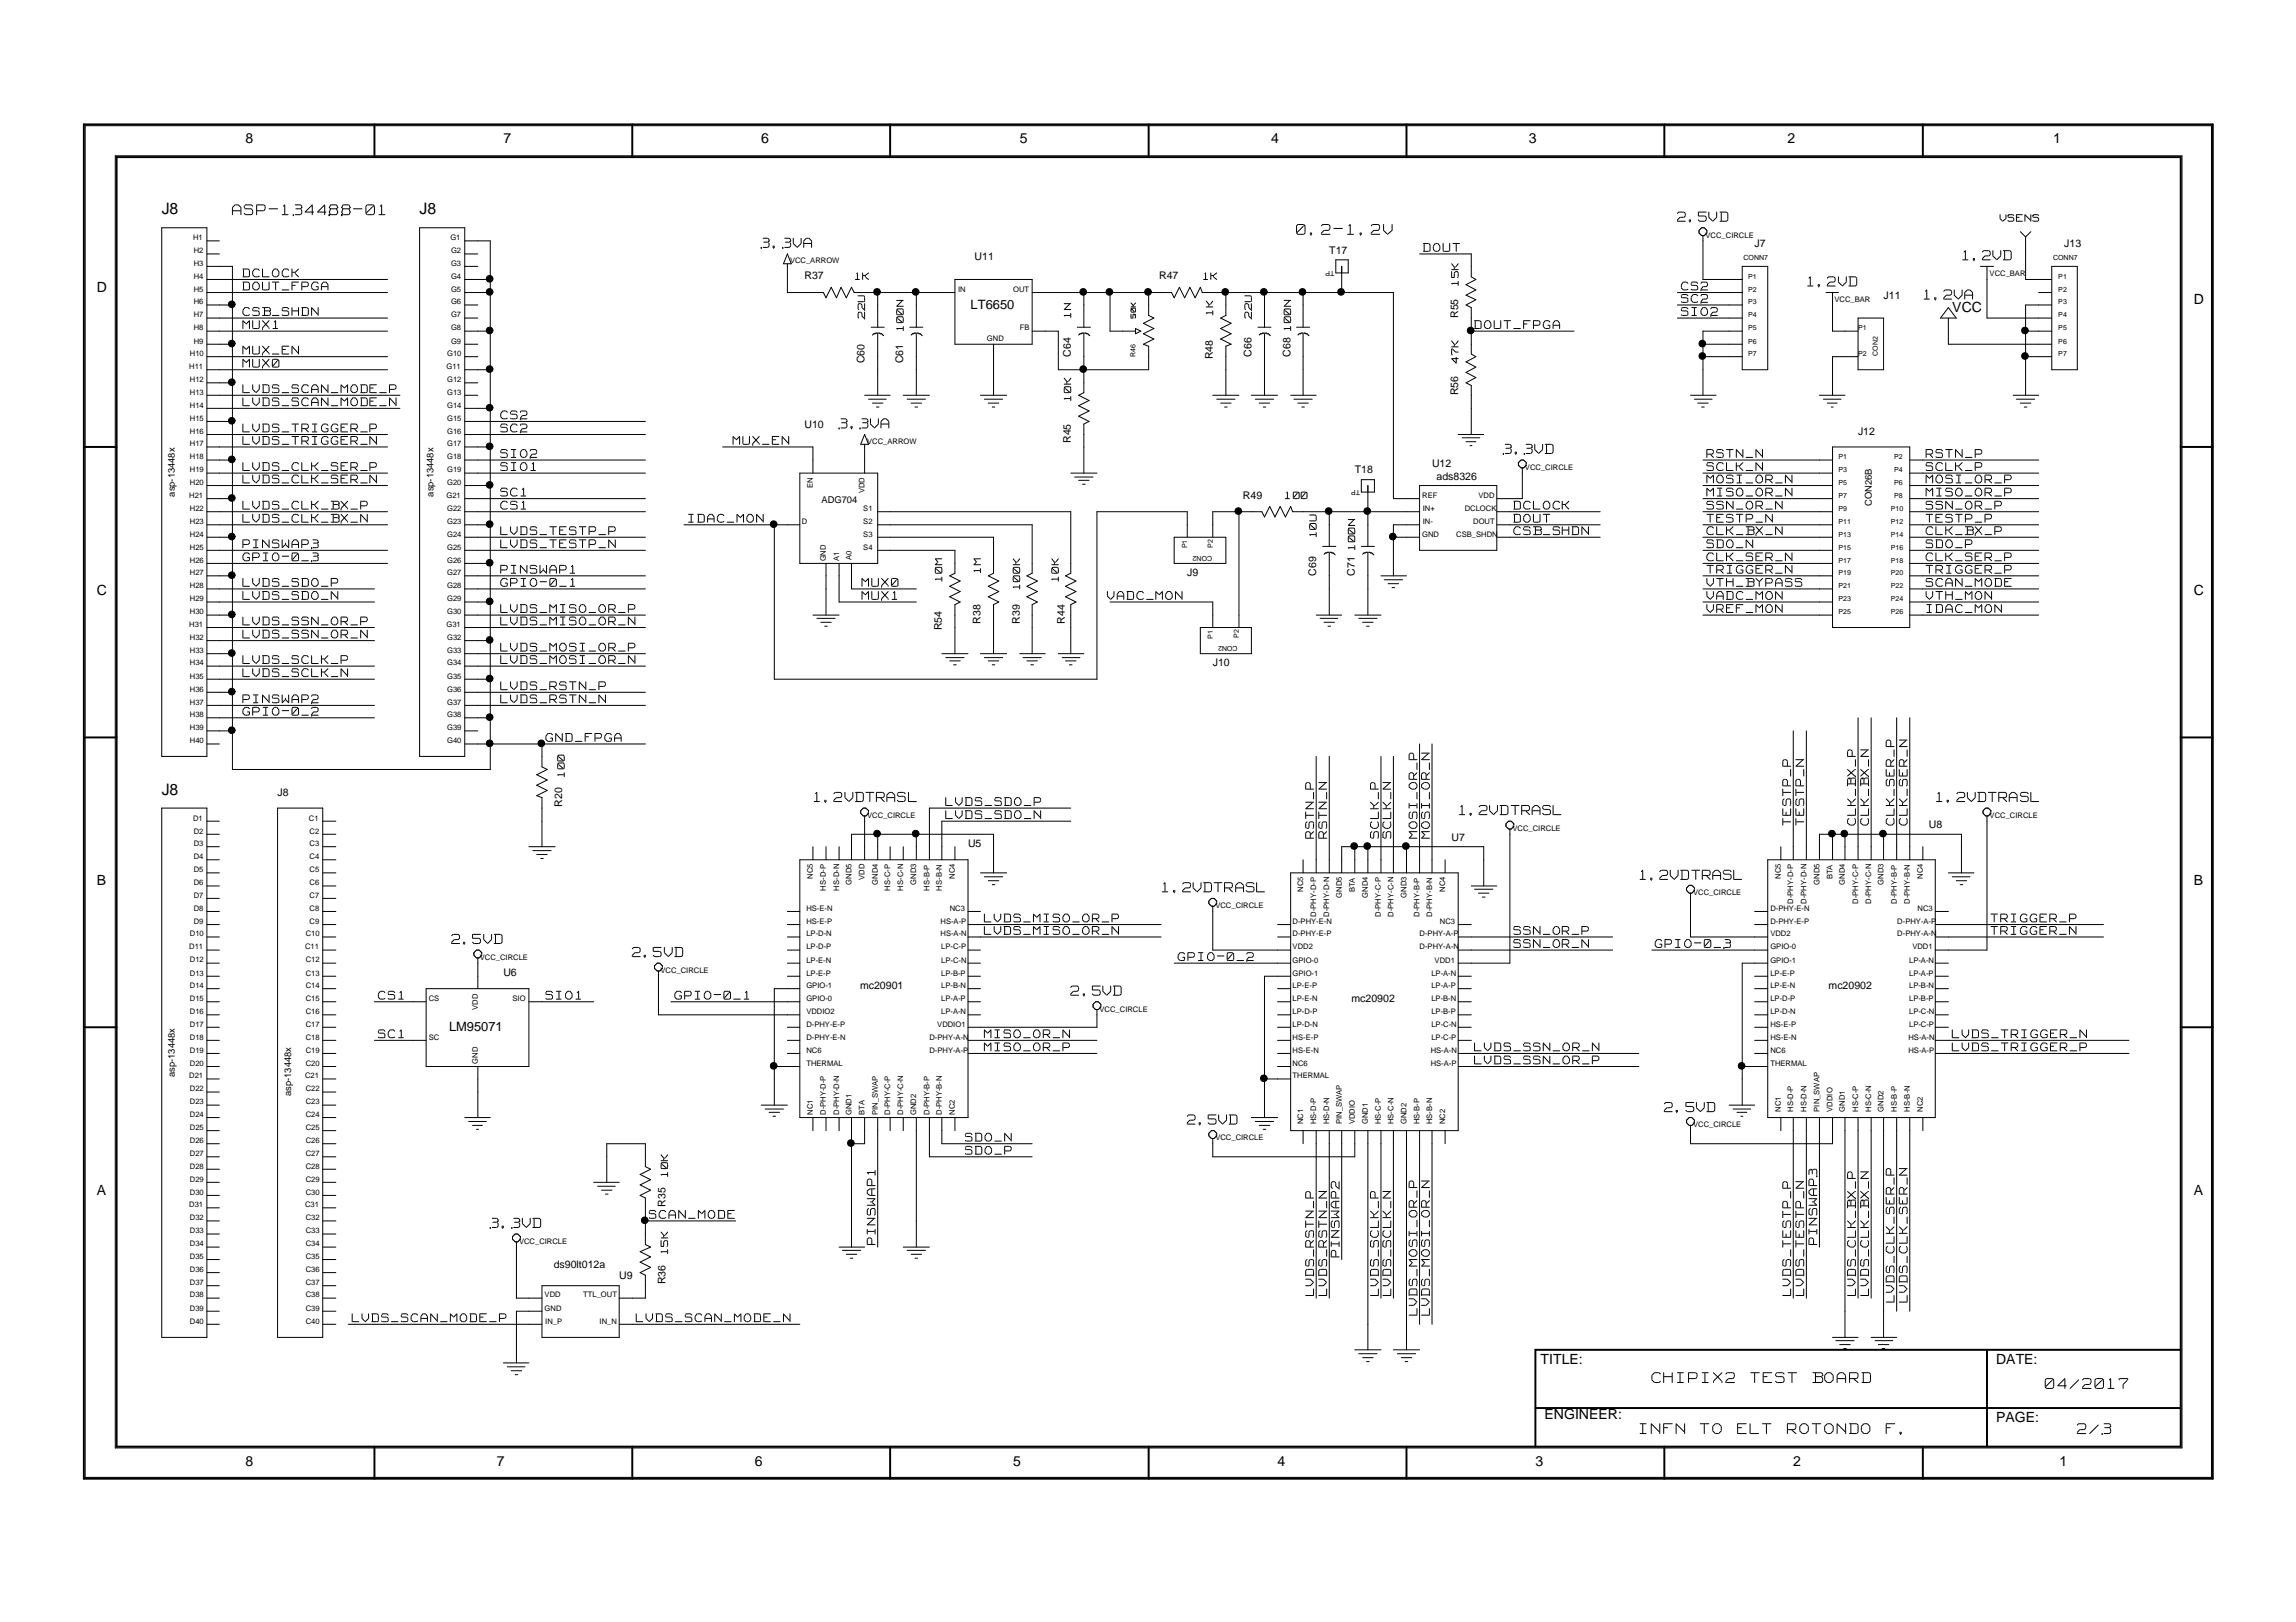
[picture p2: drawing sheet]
<svg xmlns="http://www.w3.org/2000/svg" width="297mm" height="210mm" viewBox="0 0 297 210" stroke-linecap="round" stroke-linejoin="round" font-family="sans-serif">
<defs><g id="words">
<g font-size="2.6" fill="#fff">
<text x="30.1" y="28">ASP-134488-01</text>
<text x="167.7" y="30.5">0.2-1.2V</text>
<text x="213.7" y="179.1">CHIPIX2 TEST BOARD</text>
<text x="264.6" y="179.8">04/2017</text>
<text x="212.2" y="185.7">INFN TO ELT ROTONDO F.</text>
<text x="268.7" y="185.7">2/3</text>
</g>
<g font-size="2.3" fill="#fff">
<text x="217" y="28.7">2.5VD</text>
<text x="98.5" y="32.1">3.3VA</text>
<text x="253.9" y="33.7">1.2VD</text>
<text x="233.9" y="37.1">1.2VD</text>
<text x="248.9" y="38.8">1.2VA</text>
<text x="108.6" y="55.5">3.3VA</text>
<text x="194.5" y="58.8">3.3VD</text>
<text x="105.3" y="103.8">1.2VDTRASL</text>
<text x="188.8" y="105.5">1.2VDTRASL</text>
<text x="250.5" y="103.8">1.2VDTRASL</text>
<text x="212.2" y="113.9">1.2VDTRASL</text>
<text x="150.4" y="115.5">1.2VDTRASL</text>
<text x="58.4" y="122.2">2.5VD</text>
<text x="81.8" y="123.9">2.5VD</text>
<text x="138.5" y="128.9">2.5VD</text>
<text x="215.3" y="143.9">2.5VD</text>
<text x="153.6" y="145.6">2.5VD</text>
<text x="63.4" y="158.9">3.3VD</text>
</g>
<g font-size="2">
<text x="20.9" y="27.7">J8</text>
<text x="54.3" y="27.7">J8</text>
<text x="20.9" y="102.9">J8</text>
</g>
<g font-size="2" fill="#fff">
<text x="31.4" y="36">DCLOCK</text>
<text x="184.2" y="32.7">DOUT</text>
<text x="31.4" y="37.7">DOUT_FPGA</text>
<text x="31.4" y="41">CSB_SHDN</text>
<text x="217.5" y="37.7">CS2</text>
<text x="217.5" y="41">SIO2</text>
<text x="217.5" y="39.3">SC2</text>
<text x="31.4" y="46">MUX_EN</text>
<text x="31.4" y="47.7">MUX0</text>
<text x="31.4" y="42.7">MUX1</text>
<text x="190.8" y="42.7">DOUT_FPGA</text>
<text x="31.4" y="51">LVDS_SCAN_MODE_P</text>
<text x="31.4" y="52.7">LVDS_SCAN_MODE_N</text>
<text x="31.4" y="57.7">LVDS_TRIGGER_N</text>
<text x="31.4" y="56.1">LVDS_TRIGGER_P</text>
<text x="64.8" y="56.1">SC2</text>
<text x="64.8" y="59.4">SIO2</text>
<text x="64.8" y="54.4">CS2</text>
<text x="94.8" y="57.7">MUX_EN</text>
<text x="220.8" y="59.4">RSTN_N</text>
<text x="249.2" y="59.4">RSTN_P</text>
<text x="31.4" y="62.7">LVDS_CLK_SER_N</text>
<text x="31.4" y="61.1">LVDS_CLK_SER_P</text>
<text x="64.8" y="64.4">SC1</text>
<text x="64.8" y="61.1">SIO1</text>
<text x="220.8" y="64.4">MISO_OR_N</text>
<text x="220.8" y="61.1">SCLK_N</text>
<text x="220.8" y="62.7">MOSI_OR_N</text>
<text x="249.2" y="64.4">MISO_OR_P</text>
<text x="249.2" y="62.7">MOSI_OR_P</text>
<text x="249.2" y="61.1">SCLK_P</text>
<text x="31.4" y="71">PINSWAP3</text>
<text x="31.4" y="67.7">LVDS_CLK_BX_N</text>
<text x="31.4" y="66.1">LVDS_CLK_BX_P</text>
<text x="64.8" y="69.4">LVDS_TESTP_P</text>
<text x="64.8" y="66.1">CS1</text>
<text x="64.8" y="71">LVDS_TESTP_N</text>
<text x="89.1" y="67.7">IDAC_MON</text>
<text x="195.8" y="69.4">CSB_SHDN</text>
<text x="195.8" y="67.7">DOUT</text>
<text x="195.8" y="66.1">DCLOCK</text>
<text x="220.8" y="67.7">TESTP_N</text>
<text x="220.8" y="66.1">SSN_OR_N</text>
<text x="220.8" y="69.4">CLK_BX_N</text>
<text x="220.8" y="71">SDO_N</text>
<text x="249.2" y="67.7">TESTP_P</text>
<text x="249.2" y="69.4">CLK_BX_P</text>
<text x="249.2" y="71">SDO_P</text>
<text x="249.2" y="66.1">SSN_OR_P</text>
<text x="31.4" y="77.7">LVDS_SDO_N</text>
<text x="31.4" y="72.7">GPIO-0_3</text>
<text x="31.4" y="76">LVDS_SDO_P</text>
<text x="64.8" y="74.3">PINSWAP1</text>
<text x="64.8" y="76">GPIO-0_1</text>
<text x="111.5" y="76">MUX0</text>
<text x="111.5" y="77.7">MUX1</text>
<text x="143.3" y="77.7">VADC_MON</text>
<text x="220.8" y="72.7">CLK_SER_N</text>
<text x="220.8" y="77.7">VADC_MON</text>
<text x="220.8" y="74.3">TRIGGER_N</text>
<text x="220.8" y="76">VTH_BYPASS</text>
<text x="249.2" y="72.7">CLK_SER_P</text>
<text x="249.2" y="77.7">VTH_MON</text>
<text x="249.2" y="74.3">TRIGGER_P</text>
<text x="249.2" y="76">SCAN_MODE</text>
<text x="31.4" y="81">LVDS_SSN_OR_P</text>
<text x="31.4" y="82.7">LVDS_SSN_OR_N</text>
<text x="64.8" y="79.4">LVDS_MISO_OR_P</text>
<text x="64.8" y="81">LVDS_MISO_OR_N</text>
<text x="220.8" y="79.4">VREF_MON</text>
<text x="249.3" y="79.4">IDAC_MON</text>
<text x="31.4" y="87.7">LVDS_SCLK_N</text>
<text x="31.4" y="86">LVDS_SCLK_P</text>
<text x="64.8" y="84.4">LVDS_MOSI_OR_P</text>
<text x="64.8" y="86">LVDS_MOSI_OR_N</text>
<text x="64.8" y="89.4">LVDS_RSTN_P</text>
<text x="31.4" y="92.7">GPIO-0_2</text>
<text x="31.4" y="91.1">PINSWAP2</text>
<text x="64.8" y="91.1">LVDS_RSTN_N</text>
<text x="70.6" y="96.1">GND_FPGA</text>
<text x="122.4" y="104.4">LVDS_SDO_P</text>
<text x="122.4" y="106.1">LVDS_SDO_N</text>
<text x="231.7" y="106.8" transform="rotate(-90 231.7 106.8)">TESTP_P</text>
<text x="233.4" y="106.8" transform="rotate(-90 233.4 106.8)">TESTP_N</text>
<text x="240" y="106.8" transform="rotate(-90 240 106.8)">CLK_BX_P</text>
<text x="241.7" y="106.8" transform="rotate(-90 241.7 106.8)">CLK_BX_N</text>
<text x="245" y="106.8" transform="rotate(-90 245 106.8)">CLK_SER_P</text>
<text x="246.7" y="106.8" transform="rotate(-90 246.7 106.8)">CLK_SER_N</text>
<text x="169.9" y="108.5" transform="rotate(-90 169.9 108.5)">RSTN_P</text>
<text x="171.6" y="108.5" transform="rotate(-90 171.6 108.5)">RSTN_N</text>
<text x="178.3" y="108.5" transform="rotate(-90 178.3 108.5)">SCLK_P</text>
<text x="179.9" y="108.5" transform="rotate(-90 179.9 108.5)">SCLK_N</text>
<text x="183.3" y="108.5" transform="rotate(-90 183.3 108.5)">MOSI_OR_P</text>
<text x="184.9" y="108.5" transform="rotate(-90 184.9 108.5)">MOSI_OR_N</text>
<text x="127.4" y="119.5">LVDS_MISO_OR_P</text>
<text x="257.6" y="119.5">TRIGGER_P</text>
<text x="127.4" y="121.1">LVDS_MISO_OR_N</text>
<text x="152.4" y="124.5">GPIO-0_2</text>
<text x="195.8" y="121.1">SSN_OR_P</text>
<text x="195.8" y="122.8">SSN_OR_N</text>
<text x="214.1" y="122.8">GPIO-0_3</text>
<text x="257.6" y="121.1">TRIGGER_N</text>
<text x="48.9" y="129.5">CS1</text>
<text x="70.6" y="129.5">SIO1</text>
<text x="87.3" y="129.5">GPIO-0_1</text>
<text x="48.9" y="134.5">SC1</text>
<text x="127.4" y="134.5">MISO_OR_N</text>
<text x="127.4" y="136.2">MISO_OR_P</text>
<text x="190.8" y="137.8">LVDS_SSN_OR_P</text>
<text x="190.8" y="136.2">LVDS_SSN_OR_N</text>
<text x="252.6" y="136.2">LVDS_TRIGGER_P</text>
<text x="252.6" y="134.5">LVDS_TRIGGER_N</text>
<text x="124.9" y="147.8">SDO_N</text>
<text x="124.9" y="149.5">SDO_P</text>
<text x="84" y="157.8">SCAN_MODE</text>
<text x="113.2" y="161" transform="rotate(-90 113.2 161)">PINSWAP1</text>
<text x="235" y="161" transform="rotate(-90 235 161)">PINSWAP3</text>
<text x="169.9" y="167.7" transform="rotate(-90 169.9 167.7)">LVDS_RSTN_P</text>
<text x="171.6" y="167.7" transform="rotate(-90 171.6 167.7)">LVDS_RSTN_N</text>
<text x="173.2" y="162.7" transform="rotate(-90 173.2 162.7)">PINSWAP2</text>
<text x="178.3" y="167.7" transform="rotate(-90 178.3 167.7)">LVDS_SCLK_P</text>
<text x="179.9" y="167.7" transform="rotate(-90 179.9 167.7)">LVDS_SCLK_N</text>
<text x="231.7" y="167.7" transform="rotate(-90 231.7 167.7)">LVDS_TESTP_P</text>
<text x="233.4" y="167.7" transform="rotate(-90 233.4 167.7)">LVDS_TESTP_N</text>
<text x="240" y="167.7" transform="rotate(-90 240 167.7)">LVDS_CLK_BX_P</text>
<text x="241.7" y="167.7" transform="rotate(-90 241.7 167.7)">LVDS_CLK_BX_N</text>
<text x="45.6" y="171.2">LVDS_SCAN_MODE_P</text>
<text x="82.3" y="171.2">LVDS_SCAN_MODE_N</text>
<text x="183.3" y="170.2" transform="rotate(-90 183.3 170.2)">LVDS_MOSI_OR_P</text>
<text x="184.9" y="170.2" transform="rotate(-90 184.9 170.2)">LVDS_MOSI_OR_N</text>
<text x="245" y="168.5" transform="rotate(-90 245 168.5)">LVDS_CLK_SER_P</text>
<text x="246.7" y="168.5" transform="rotate(-90 246.7 168.5)">LVDS_CLK_SER_N</text>
</g>
<g font-size="1.8">
<text x="31.8" y="18.6">8</text>
<text x="65.1" y="18.6">7</text>
<text x="98.5" y="18.6">6</text>
<text x="131.9" y="18.6">5</text>
<text x="164.4" y="18.6">4</text>
<text x="197.8" y="18.6">3</text>
<text x="231.2" y="18.6">2</text>
<text x="265.6" y="18.6">1</text>
<text x="12.5" y="37.8">D</text>
<text x="252.6" y="40.4">VCC</text>
<text x="283.8" y="39.4">D</text>
<text x="12.5" y="77">C</text>
<text x="283.8" y="77">C</text>
<text x="12.5" y="114.6">B</text>
<text x="283.8" y="114.6">B</text>
<text x="12.5" y="154.6">A</text>
<text x="283.8" y="154.6">A</text>
<text x="199.3" y="176.5">TITLE:</text>
<text x="258.2" y="176.5">DATE:</text>
<text x="199.8" y="183.7">ENGINEER:</text>
<text x="258.2" y="184">PAGE:</text>
<text x="31.8" y="189.7">8</text>
<text x="64.3" y="189.7">7</text>
<text x="97.6" y="189.7">6</text>
<text x="131.1" y="189.7">5</text>
<text x="165.3" y="189.7">4</text>
<text x="198.6" y="189.7">3</text>
<text x="232" y="189.7">2</text>
<text x="266.5" y="189.7">1</text>
</g>
<g font-size="1.7" fill="#fff">
<text x="258.8" y="28.7">VSENS</text>
<text x="110.7" y="36.2">1K</text>
<text x="155.7" y="36.2">1K</text>
<text x="166.3" y="64.6">100</text>
</g>
<g font-size="1.7">
<text x="125.6" y="40">LT6650</text>
<text x="58.1" y="133.4">LM95071</text>
</g>
<g font-size="1.6" fill="#fff">
<text x="111.8" y="41.2" transform="rotate(-90 111.8 41.2)">22U</text>
<text x="161.8" y="41.2" transform="rotate(-90 161.8 41.2)">22U</text>
<text x="116.8" y="42.8" transform="rotate(-90 116.8 42.8)">100N</text>
<text x="166.9" y="42.8" transform="rotate(-90 166.9 42.8)">100N</text>
<text x="188.6" y="47" transform="rotate(-90 188.6 47)">47K</text>
<text x="138.4" y="51.8" transform="rotate(-90 138.4 51.8)">10K</text>
<text x="175.2" y="71.1" transform="rotate(-90 175.2 71.1)">100N</text>
<text x="121.8" y="75.2" transform="rotate(-90 121.8 75.2)">10M</text>
<text x="131.8" y="76.2" transform="rotate(-90 131.8 76.2)">100K</text>
<text x="136.8" y="75.2" transform="rotate(-90 136.8 75.2)">10K</text>
</g>
<g font-size="1.4">
<text x="126.1" y="33.6">U11</text>
<text x="172" y="32.9">T17</text>
<text x="227" y="32">J7</text>
<text x="267.1" y="32">J13</text>
<text x="104.1" y="36.2">R37</text>
<text x="150" y="36.2">R47</text>
<text x="188.6" y="41.2" transform="rotate(-90 188.6 41.2)">R55</text>
<text x="243.7" y="38.7">J11</text>
<text x="111.9" y="47" transform="rotate(-90 111.9 47)">C60</text>
<text x="116.9" y="47" transform="rotate(-90 116.9 47)">C61</text>
<text x="138.5" y="46.2" transform="rotate(-90 138.5 46.2)">C64</text>
<text x="156.9" y="46.5" transform="rotate(-90 156.9 46.5)">R48</text>
<text x="161.9" y="46.2" transform="rotate(-90 161.9 46.2)">C66</text>
<text x="167" y="46.2" transform="rotate(-90 167 46.2)">C68</text>
<text x="188.6" y="51.2" transform="rotate(-90 188.6 51.2)">R56</text>
<text x="104.1" y="55.4">U10</text>
<text x="138.5" y="57.3" transform="rotate(-90 138.5 57.3)">R45</text>
<text x="240.4" y="56.2">J12</text>
<text x="160.8" y="64.5">R49</text>
<text x="175.3" y="61.2">T18</text>
<text x="185.3" y="60.4">U12</text>
<text x="185.9" y="62.1">ads8326</text>
<text x="153.6" y="74.5">J9</text>
<text x="170.3" y="74.5" transform="rotate(-90 170.3 74.5)">C69</text>
<text x="175.3" y="74.5" transform="rotate(-90 175.3 74.5)">C71</text>
<text x="121.8" y="81.5" transform="rotate(-90 121.8 81.5)">R54</text>
<text x="126.8" y="80.7" transform="rotate(-90 126.8 80.7)">R38</text>
<text x="131.9" y="80.7" transform="rotate(-90 131.9 80.7)">R39</text>
<text x="137.8" y="80.7" transform="rotate(-90 137.8 80.7)">R44</text>
<text x="156.9" y="86.2">J10</text>
<text x="35.9" y="103">J8</text>
<text x="72.7" y="104.4" transform="rotate(-90 72.7 104.4)">R20</text>
<text x="249.5" y="107.1">U8</text>
<text x="125.2" y="109.6">U5</text>
<text x="187.8" y="108.8">U7</text>
<text x="65.1" y="126.3">U6</text>
<text x="111.3" y="127.9">mc20901</text>
<text x="174.8" y="129.6">mc20902</text>
<text x="236.6" y="127.9">mc20902</text>
<text x="86.1" y="156.1" transform="rotate(-90 86.1 156.1)">R35</text>
<text x="71.6" y="164.1">ds90lt012a</text>
<text x="80.1" y="165.5">U9</text>
<text x="86.1" y="166.2" transform="rotate(-90 86.1 166.2)">R36</text>
</g>
<g font-size="1.3" fill="#fff">
<text x="138.2" y="41.1" transform="rotate(-90 138.2 41.1)">1N</text>
<text x="156.6" y="40.7" transform="rotate(-90 156.6 40.7)">1K</text>
<text x="188.3" y="36.9" transform="rotate(-90 188.3 36.9)">15K</text>
<text x="169.9" y="69.4" transform="rotate(-90 169.9 69.4)">10U</text>
<text x="126.5" y="74.1" transform="rotate(-90 126.5 74.1)">1M</text>
<text x="72.7" y="100.5" transform="rotate(-90 72.7 100.5)">100</text>
<text x="86" y="152.2" transform="rotate(-90 86 152.2)">10K</text>
<text x="86" y="162.2" transform="rotate(-90 86 162.2)">15K</text>
</g>
<g font-size="1.2">
<text x="22.6" y="64.3" transform="rotate(-90 22.6 64.3)">asp-13448x</text>
<text x="56.1" y="64.3" transform="rotate(-90 56.1 64.3)">asp-13448x</text>
<text x="106.3" y="65.1">ADG704</text>
<text x="242.2" y="65.5" transform="rotate(-90 242.2 65.5)">CON26B</text>
<text x="22.6" y="139.4" transform="rotate(-90 22.6 139.4)">asp-13448x</text>
<text x="37.7" y="141.8" transform="rotate(-90 37.7 141.8)">asp-13448x</text>
</g>
<text font-size="1.1" fill="#fff" x="146.9" y="41.2" transform="rotate(-90 146.9 41.2)">50K</text>
<g font-size="1">
<text x="25" y="31.1">H1</text>
<text x="25.1" y="34.4">H3</text>
<text x="25.1" y="32.8">H2</text>
<text x="58.3" y="31.1">G1</text>
<text x="58.3" y="34.4">G3</text>
<text x="58.3" y="32.8">G2</text>
<text x="102.2" y="34">VCC_ARROW</text>
<text x="220.7" y="30.7">VCC_CIRCLE</text>
<text x="257.4" y="35.7">VCC_BAR</text>
<text x="25.1" y="41.1">H7</text>
<text x="25.1" y="39.4">H6</text>
<text x="25.1" y="37.8">H5</text>
<text x="25.1" y="36.1">H4</text>
<text x="58.3" y="41.1">G7</text>
<text x="58.3" y="36.1">G4</text>
<text x="58.3" y="37.8">G5</text>
<text x="58.3" y="39.4">G6</text>
<text x="124" y="37.8">IN</text>
<text x="131.1" y="37.8">OUT</text>
<text x="237.3" y="39">VCC_BAR</text>
<text x="24.5" y="47.8">H11</text>
<text x="24.6" y="46.1">H10</text>
<text x="25.1" y="44.5">H9</text>
<text x="25.1" y="42.8">H8</text>
<text x="57.8" y="47.8">G11</text>
<text x="57.8" y="46.1">G10</text>
<text x="58.3" y="44.5">G9</text>
<text x="58.3" y="42.8">G8</text>
<text x="127.7" y="44.1">GND</text>
<text x="131.9" y="42.8">FB</text>
<text x="24.6" y="52.8">H14</text>
<text x="24.6" y="51.1">H13</text>
<text x="24.6" y="49.5">H12</text>
<text x="57.8" y="52.8">G14</text>
<text x="57.8" y="51.1">G13</text>
<text x="57.8" y="49.5">G12</text>
<text x="24.6" y="59.4">H18</text>
<text x="24.6" y="57.8">H17</text>
<text x="24.6" y="56.1">H16</text>
<text x="24.6" y="54.5">H15</text>
<text x="57.8" y="57.8">G17</text>
<text x="57.8" y="56.1">G16</text>
<text x="57.8" y="54.5">G15</text>
<text x="57.8" y="59.4">G18</text>
<text x="112.2" y="57.4">VCC_ARROW</text>
<text x="24.5" y="64.4">H21</text>
<text x="24.6" y="62.8">H20</text>
<text x="24.6" y="61.1">H19</text>
<text x="57.8" y="64.4">G21</text>
<text x="57.8" y="62.8">G20</text>
<text x="57.8" y="61.1">G19</text>
<text x="105.2" y="63.2" transform="rotate(-90 105.2 63.2)">EN</text>
<text x="111.9" y="63.9" transform="rotate(-90 111.9 63.9)">VDD</text>
<text x="184" y="64.4">REF</text>
<text x="191.3" y="64.4">VDD</text>
<text x="197.3" y="60.8">VCC_CIRCLE</text>
<text x="24.6" y="66.1">H22</text>
<text x="24.6" y="71.1">H25</text>
<text x="24.6" y="69.4">H24</text>
<text x="24.6" y="67.8">H23</text>
<text x="57.8" y="71.1">G25</text>
<text x="57.8" y="69.4">G24</text>
<text x="57.8" y="67.8">G23</text>
<text x="57.8" y="66.1">G22</text>
<text x="103.7" y="67.8">D</text>
<text x="111.7" y="66.1">S1</text>
<text x="111.7" y="67.8">S2</text>
<text x="111.7" y="69.4">S3</text>
<text x="111.7" y="71.1">S4</text>
<text x="184" y="69.4">GND</text>
<text x="184.1" y="67.8">IN-</text>
<text x="184.1" y="66.1">IN+</text>
<text x="188.4" y="69.4">CSB_SHDN</text>
<text x="189.5" y="66.1">DCLOCK</text>
<text x="190.6" y="67.8">DOUT</text>
<text x="24.6" y="77.8">H29</text>
<text x="24.6" y="76.1">H28</text>
<text x="24.6" y="74.4">H27</text>
<text x="24.6" y="72.8">H26</text>
<text x="57.8" y="77.8">G29</text>
<text x="57.8" y="76.1">G28</text>
<text x="57.8" y="74.4">G27</text>
<text x="57.8" y="72.8">G26</text>
<text x="106.9" y="72.7" transform="rotate(-90 106.9 72.7)">GND</text>
<text x="108.6" y="72.6" transform="rotate(-90 108.6 72.6)">A1</text>
<text x="110.2" y="72.5" transform="rotate(-90 110.2 72.5)">A0</text>
<text x="24.5" y="81.1">H31</text>
<text x="24.6" y="82.8">H32</text>
<text x="24.6" y="79.5">H30</text>
<text x="57.8" y="81.1">G31</text>
<text x="57.8" y="82.8">G32</text>
<text x="57.8" y="79.5">G30</text>
<text x="24.6" y="89.5">H36</text>
<text x="24.6" y="87.8">H35</text>
<text x="24.6" y="86.1">H34</text>
<text x="24.6" y="84.5">H33</text>
<text x="57.8" y="89.5">G36</text>
<text x="57.8" y="87.8">G35</text>
<text x="57.8" y="86.1">G34</text>
<text x="57.8" y="84.5">G33</text>
<text x="24.6" y="94.5">H39</text>
<text x="24.6" y="92.8">H38</text>
<text x="24.6" y="91.2">H37</text>
<text x="57.8" y="94.5">G39</text>
<text x="57.8" y="92.8">G38</text>
<text x="57.8" y="91.2">G37</text>
<text x="24.6" y="96.2">H40</text>
<text x="57.8" y="96.2">G40</text>
<text x="25" y="106.2">D1</text>
<text x="25.1" y="107.9">D2</text>
<text x="40" y="106.2">C1</text>
<text x="40.1" y="107.9">C2</text>
<text x="112.2" y="105.8">VCC_CIRCLE</text>
<text x="195.7" y="107.5">VCC_CIRCLE</text>
<text x="257.4" y="105.8">VCC_CIRCLE</text>
<text x="25.1" y="112.9">D5</text>
<text x="25.1" y="109.5">D3</text>
<text x="25.1" y="111.2">D4</text>
<text x="40.1" y="112.9">C5</text>
<text x="40.1" y="109.5">C3</text>
<text x="40.1" y="111.2">C4</text>
<text x="105.2" y="113.7" transform="rotate(-90 105.2 113.7)">NC5</text>
<text x="111.9" y="113.9" transform="rotate(-90 111.9 113.9)">VDD</text>
<text x="123.5" y="113.7" transform="rotate(-90 123.5 113.7)">NC4</text>
<text x="230.4" y="113.7" transform="rotate(-90 230.4 113.7)">NC5</text>
<text x="237.1" y="113.8" transform="rotate(-90 237.1 113.8)">BTA</text>
<text x="248.8" y="113.7" transform="rotate(-90 248.8 113.7)">NC4</text>
<text x="25.1" y="117.9">D8</text>
<text x="25.1" y="119.6">D9</text>
<text x="25.1" y="114.6">D6</text>
<text x="25.1" y="116.2">D7</text>
<text x="40.1" y="117.9">C8</text>
<text x="40.1" y="119.6">C9</text>
<text x="40.1" y="114.6">C6</text>
<text x="40.1" y="116.2">C7</text>
<text x="104.3" y="119.6">HS-E-P</text>
<text x="104.3" y="117.9">HS-E-N</text>
<text x="106.9" y="115.2" transform="rotate(-90 106.9 115.2)">HS-D-P</text>
<text x="108.6" y="115.2" transform="rotate(-90 108.6 115.2)">HS-D-N</text>
<text x="110.2" y="114.5" transform="rotate(-90 110.2 114.5)">GND5</text>
<text x="113.6" y="114.5" transform="rotate(-90 113.6 114.5)">GND4</text>
<text x="115.2" y="115.2" transform="rotate(-90 115.2 115.2)">HS-C-P</text>
<text x="116.9" y="115.2" transform="rotate(-90 116.9 115.2)">HS-C-N</text>
<text x="118.5" y="114.5" transform="rotate(-90 118.5 114.5)">GND3</text>
<text x="120.2" y="115.2" transform="rotate(-90 120.2 115.2)">HS-B-P</text>
<text x="121.7" y="119.6">HS-A-P</text>
<text x="121.8" y="115.2" transform="rotate(-90 121.8 115.2)">HS-B-N</text>
<text x="122.9" y="117.9">NC3</text>
<text x="157.2" y="117.5">VCC_CIRCLE</text>
<text x="167.2" y="119.6">D-PHY-E-N</text>
<text x="168.6" y="115.4" transform="rotate(-90 168.6 115.4)">NC5</text>
<text x="170.3" y="118.6" transform="rotate(-90 170.3 118.6)">D-PHY-D-P</text>
<text x="172" y="118.6" transform="rotate(-90 172 118.6)">D-PHY-D-N</text>
<text x="173.6" y="116.2" transform="rotate(-90 173.6 116.2)">GND5</text>
<text x="175.3" y="115.5" transform="rotate(-90 175.3 115.5)">BTA</text>
<text x="177" y="116.2" transform="rotate(-90 177 116.2)">GND4</text>
<text x="178.7" y="118.6" transform="rotate(-90 178.7 118.6)">D-PHY-C-P</text>
<text x="180.3" y="118.6" transform="rotate(-90 180.3 118.6)">D-PHY-C-N</text>
<text x="182" y="116.2" transform="rotate(-90 182 116.2)">GND3</text>
<text x="183.7" y="118.6" transform="rotate(-90 183.7 118.6)">D-PHY-B-P</text>
<text x="185.3" y="118.6" transform="rotate(-90 185.3 118.6)">D-PHY-B-N</text>
<text x="186.3" y="119.6">NC3</text>
<text x="187" y="115.4" transform="rotate(-90 187 115.4)">NC4</text>
<text x="219" y="115.8">VCC_CIRCLE</text>
<text x="229" y="119.6">D-PHY-E-P</text>
<text x="229" y="117.9">D-PHY-E-N</text>
<text x="232" y="116.9" transform="rotate(-90 232 116.9)">D-PHY-D-P</text>
<text x="233.7" y="116.9" transform="rotate(-90 233.7 116.9)">D-PHY-D-N</text>
<text x="235.4" y="114.5" transform="rotate(-90 235.4 114.5)">GND5</text>
<text x="238.7" y="114.5" transform="rotate(-90 238.7 114.5)">GND4</text>
<text x="240.4" y="116.9" transform="rotate(-90 240.4 116.9)">D-PHY-C-P</text>
<text x="242.1" y="116.9" transform="rotate(-90 242.1 116.9)">D-PHY-C-N</text>
<text x="243.7" y="114.5" transform="rotate(-90 243.7 114.5)">GND3</text>
<text x="245.4" y="116.9" transform="rotate(-90 245.4 116.9)">D-PHY-B-P</text>
<text x="245.5" y="119.6">D-PHY-A-P</text>
<text x="247.1" y="116.9" transform="rotate(-90 247.1 116.9)">D-PHY-B-N</text>
<text x="248.1" y="117.9">NC3</text>
<text x="24.5" y="122.9">D11</text>
<text x="24.6" y="124.6">D12</text>
<text x="24.6" y="121.2">D10</text>
<text x="39.5" y="122.9">C11</text>
<text x="39.6" y="124.6">C12</text>
<text x="39.6" y="121.2">C10</text>
<text x="62.1" y="124.2">VCC_CIRCLE</text>
<text x="85.4" y="125.9">VCC_CIRCLE</text>
<text x="104.3" y="122.9">LP-D-P</text>
<text x="104.3" y="121.2">LP-D-N</text>
<text x="104.3" y="124.6">LP-E-N</text>
<text x="121.7" y="121.2">HS-A-N</text>
<text x="121.8" y="124.6">LP-C-N</text>
<text x="121.8" y="122.9">LP-C-P</text>
<text x="167.2" y="122.9">VDD2</text>
<text x="167.2" y="124.6">GPIO-0</text>
<text x="167.2" y="121.2">D-PHY-E-P</text>
<text x="183.7" y="122.9">D-PHY-A-N</text>
<text x="183.7" y="121.2">D-PHY-A-P</text>
<text x="185.6" y="124.6">VDD1</text>
<text x="229" y="121.2">VDD2</text>
<text x="229" y="122.9">GPIO-0</text>
<text x="229" y="124.6">GPIO-1</text>
<text x="245.5" y="121.2">D-PHY-A-N</text>
<text x="247" y="124.6">LP-A-N</text>
<text x="247.4" y="122.9">VDD1</text>
<text x="24.6" y="131.2">D16</text>
<text x="24.6" y="126.3">D13</text>
<text x="24.6" y="127.9">D14</text>
<text x="24.6" y="129.6">D15</text>
<text x="39.6" y="129.6">C15</text>
<text x="39.6" y="131.2">C16</text>
<text x="39.6" y="126.3">C13</text>
<text x="39.6" y="127.9">C14</text>
<text x="55.5" y="129.6">CS</text>
<text x="61.8" y="130.7" transform="rotate(-90 61.8 130.7)">VDD</text>
<text x="66.3" y="129.6">SIO</text>
<text x="104.3" y="131.2">VDDIO2</text>
<text x="104.3" y="126.3">LP-E-P</text>
<text x="104.3" y="129.6">GPIO-0</text>
<text x="104.3" y="127.9">GPIO-1</text>
<text x="121.8" y="131.2">LP-A-N</text>
<text x="121.8" y="127.9">LP-B-N</text>
<text x="121.8" y="126.3">LP-B-P</text>
<text x="121.8" y="129.6">LP-A-P</text>
<text x="142.3" y="130.9">VCC_CIRCLE</text>
<text x="167.2" y="126.3">GPIO-1</text>
<text x="167.2" y="127.9">LP-E-P</text>
<text x="167.2" y="129.6">LP-E-N</text>
<text x="167.2" y="131.2">LP-D-P</text>
<text x="185.2" y="127.9">LP-A-P</text>
<text x="185.2" y="131.2">LP-B-P</text>
<text x="185.2" y="126.3">LP-A-N</text>
<text x="185.2" y="129.6">LP-B-N</text>
<text x="229" y="126.3">LP-E-P</text>
<text x="229" y="127.9">LP-E-N</text>
<text x="229" y="129.6">LP-D-P</text>
<text x="229" y="131.2">LP-D-N</text>
<text x="247" y="126.3">LP-A-P</text>
<text x="247" y="131.2">LP-C-N</text>
<text x="247" y="129.6">LP-B-P</text>
<text x="247" y="127.9">LP-B-N</text>
<text x="24.6" y="134.5">D18</text>
<text x="24.6" y="136.2">D19</text>
<text x="24.6" y="137.9">D20</text>
<text x="24.6" y="132.9">D17</text>
<text x="39.6" y="134.5">C18</text>
<text x="39.6" y="136.2">C19</text>
<text x="39.6" y="137.9">C20</text>
<text x="39.6" y="132.9">C17</text>
<text x="55.5" y="134.5">SC</text>
<text x="61.8" y="137.7" transform="rotate(-90 61.8 137.7)">GND</text>
<text x="104.3" y="136.2">NC6</text>
<text x="104.3" y="137.9">THERMAL</text>
<text x="104.3" y="134.5">D-PHY-E-N</text>
<text x="104.3" y="132.9">D-PHY-E-P</text>
<text x="120.2" y="134.5">D-PHY-A-N</text>
<text x="120.2" y="136.2">D-PHY-A-P</text>
<text x="121.3" y="132.9">VDDIO1</text>
<text x="167.2" y="137.9">NC6</text>
<text x="167.2" y="132.9">LP-D-N</text>
<text x="167.2" y="134.5">HS-E-P</text>
<text x="167.2" y="136.2">HS-E-N</text>
<text x="185.1" y="137.9">HS-A-P</text>
<text x="185.1" y="136.2">HS-A-N</text>
<text x="185.2" y="134.5">LP-C-P</text>
<text x="185.2" y="132.9">LP-C-N</text>
<text x="229" y="132.9">HS-E-P</text>
<text x="229" y="137.9">THERMAL</text>
<text x="229" y="136.2">NC6</text>
<text x="229" y="134.5">HS-E-N</text>
<text x="246.9" y="136.2">HS-A-P</text>
<text x="246.9" y="134.5">HS-A-N</text>
<text x="247" y="132.9">LP-C-P</text>
<text x="24.5" y="139.5">D21</text>
<text x="24.6" y="142.9">D23</text>
<text x="24.6" y="141.2">D22</text>
<text x="39.5" y="139.5">C21</text>
<text x="39.6" y="142.9">C23</text>
<text x="39.6" y="141.2">C22</text>
<text x="167.2" y="139.5">THERMAL</text>
<text x="230.4" y="143.9" transform="rotate(-90 230.4 143.9)">NC1</text>
<text x="232" y="143.9" transform="rotate(-90 232 143.9)">HS-D-P</text>
<text x="233.7" y="143.9" transform="rotate(-90 233.7 143.9)">HS-D-N</text>
<text x="235.4" y="143.9" transform="rotate(-90 235.4 143.9)">PIN_SWAP</text>
<text x="237.1" y="143.9" transform="rotate(-90 237.1 143.9)">VDDIO</text>
<text x="238.7" y="143.9" transform="rotate(-90 238.7 143.9)">GND1</text>
<text x="240.4" y="143.9" transform="rotate(-90 240.4 143.9)">HS-C-P</text>
<text x="242.1" y="143.9" transform="rotate(-90 242.1 143.9)">HS-C-N</text>
<text x="243.7" y="143.9" transform="rotate(-90 243.7 143.9)">GND2</text>
<text x="245.4" y="143.9" transform="rotate(-90 245.4 143.9)">HS-B-P</text>
<text x="247.1" y="143.9" transform="rotate(-90 247.1 143.9)">HS-B-N</text>
<text x="248.8" y="143.9" transform="rotate(-90 248.8 143.9)">NC2</text>
<text x="24.6" y="147.9">D26</text>
<text x="24.6" y="149.6">D27</text>
<text x="24.6" y="144.5">D24</text>
<text x="24.6" y="146.2">D25</text>
<text x="39.6" y="147.9">C26</text>
<text x="39.6" y="149.6">C27</text>
<text x="39.6" y="144.5">C24</text>
<text x="39.6" y="146.2">C25</text>
<text x="105.2" y="144.3" transform="rotate(-90 105.2 144.3)">NC1</text>
<text x="106.9" y="144.3" transform="rotate(-90 106.9 144.3)">D-PHY-D-P</text>
<text x="108.6" y="144.3" transform="rotate(-90 108.6 144.3)">D-PHY-D-N</text>
<text x="110.2" y="144.3" transform="rotate(-90 110.2 144.3)">GND1</text>
<text x="111.9" y="144.3" transform="rotate(-90 111.9 144.3)">BTA</text>
<text x="113.6" y="144.3" transform="rotate(-90 113.6 144.3)">PIN_SWAP</text>
<text x="115.2" y="144.3" transform="rotate(-90 115.2 144.3)">D-PHY-C-P</text>
<text x="116.9" y="144.3" transform="rotate(-90 116.9 144.3)">D-PHY-C-N</text>
<text x="118.5" y="144.3" transform="rotate(-90 118.5 144.3)">GND2</text>
<text x="120.2" y="144.3" transform="rotate(-90 120.2 144.3)">D-PHY-B-P</text>
<text x="121.8" y="144.3" transform="rotate(-90 121.8 144.3)">D-PHY-B-N</text>
<text x="123.5" y="144.3" transform="rotate(-90 123.5 144.3)">NC2</text>
<text x="157.2" y="147.6">VCC_CIRCLE</text>
<text x="168.6" y="145.5" transform="rotate(-90 168.6 145.5)">NC1</text>
<text x="170.3" y="145.5" transform="rotate(-90 170.3 145.5)">HS-D-P</text>
<text x="172" y="145.5" transform="rotate(-90 172 145.5)">HS-D-N</text>
<text x="173.6" y="145.5" transform="rotate(-90 173.6 145.5)">PIN_SWAP</text>
<text x="175.3" y="145.5" transform="rotate(-90 175.3 145.5)">VDDIO</text>
<text x="177" y="145.5" transform="rotate(-90 177 145.5)">GND1</text>
<text x="178.7" y="145.5" transform="rotate(-90 178.7 145.5)">HS-C-P</text>
<text x="180.3" y="145.5" transform="rotate(-90 180.3 145.5)">HS-C-N</text>
<text x="182" y="145.5" transform="rotate(-90 182 145.5)">GND2</text>
<text x="183.7" y="145.5" transform="rotate(-90 183.7 145.5)">HS-B-P</text>
<text x="185.3" y="145.5" transform="rotate(-90 185.3 145.5)">HS-B-N</text>
<text x="187" y="145.5" transform="rotate(-90 187 145.5)">NC2</text>
<text x="219" y="145.9">VCC_CIRCLE</text>
<text x="24.6" y="154.6">D30</text>
<text x="24.6" y="152.9">D29</text>
<text x="24.6" y="151.2">D28</text>
<text x="39.6" y="154.6">C30</text>
<text x="39.6" y="152.9">C29</text>
<text x="39.6" y="151.2">C28</text>
<text x="24.5" y="156.2">D31</text>
<text x="24.6" y="159.6">D33</text>
<text x="24.6" y="161.3">D34</text>
<text x="24.6" y="157.9">D32</text>
<text x="39.5" y="156.2">C31</text>
<text x="39.6" y="157.9">C32</text>
<text x="39.6" y="161.3">C34</text>
<text x="39.6" y="159.6">C33</text>
<text x="67.2" y="161">VCC_CIRCLE</text>
<text x="24.6" y="162.9">D35</text>
<text x="24.6" y="164.6">D36</text>
<text x="24.6" y="166.3">D37</text>
<text x="24.6" y="167.9">D38</text>
<text x="39.6" y="164.6">C36</text>
<text x="39.6" y="166.3">C37</text>
<text x="39.6" y="167.9">C38</text>
<text x="39.6" y="162.9">C35</text>
<text x="70.5" y="167.9">VDD</text>
<text x="75.5" y="167.9">TTL_OUT</text>
<text x="24.6" y="171.3">D40</text>
<text x="24.6" y="169.6">D39</text>
<text x="39.6" y="171.3">C40</text>
<text x="39.6" y="169.6">C39</text>
<text x="70.5" y="169.6">GND</text>
<text x="70.5" y="171.3">IN_P</text>
<text x="77.6" y="171.3">IN_N</text>
</g>
<g font-size=".9">
<text x="172.6" y="35.1" transform="rotate(180 172.6 35.1)">TP</text>
<text x="225.6" y="33.7">CONN7</text>
<text x="265.6" y="33.7">CONN7</text>
<text x="226.2" y="36.1">P1</text>
<text x="226.2" y="37.8">P2</text>
<text x="226.2" y="39.4">P3</text>
<text x="226.2" y="41.1">P4</text>
<text x="266.3" y="36.1">P1</text>
<text x="266.3" y="37.8">P2</text>
<text x="266.3" y="39.4">P3</text>
<text x="266.3" y="41.1">P4</text>
<text x="146.9" y="46.2" transform="rotate(-90 146.9 46.2)">R46</text>
<text x="226.2" y="42.8">P5</text>
<text x="226.2" y="44.5">P6</text>
<text x="226.2" y="46.1">P7</text>
<text x="240.4" y="46.1">P2</text>
<text x="240.4" y="42.8">P1</text>
<text x="242.9" y="46.1" transform="rotate(-90 242.9 46.1)">CON2</text>
<text x="266.3" y="42.8">P5</text>
<text x="266.3" y="44.5">P6</text>
<text x="266.3" y="46.1">P7</text>
<text x="237.8" y="59.4">P1</text>
<text x="245" y="59.4">P2</text>
<text x="175.9" y="63.4" transform="rotate(180 175.9 63.4)">TP</text>
<text x="237.8" y="64.4">P7</text>
<text x="237.8" y="62.8">P5</text>
<text x="237.8" y="61.1">P3</text>
<text x="245" y="64.4">P8</text>
<text x="245" y="62.8">P6</text>
<text x="245" y="61.1">P4</text>
<text x="153.6" y="71" transform="rotate(-90 153.6 71)">P1</text>
<text x="156.8" y="72" transform="rotate(180 156.8 72)">CON2</text>
<text x="156.9" y="70.9" transform="rotate(-90 156.9 70.9)">P2</text>
<text x="237.8" y="67.8">P11</text>
<text x="237.8" y="66.1">P9</text>
<text x="237.8" y="69.4">P13</text>
<text x="237.8" y="71.1">P15</text>
<text x="244.6" y="67.8">P12</text>
<text x="244.6" y="66.1">P10</text>
<text x="244.6" y="69.4">P14</text>
<text x="244.6" y="71.1">P16</text>
<text x="237.8" y="76.1">P21</text>
<text x="237.8" y="77.8">P23</text>
<text x="237.8" y="74.4">P19</text>
<text x="237.8" y="72.8">P17</text>
<text x="244.6" y="76.1">P22</text>
<text x="244.6" y="77.8">P24</text>
<text x="244.6" y="74.4">P20</text>
<text x="244.6" y="72.8">P18</text>
<text x="156.9" y="82.6" transform="rotate(-90 156.9 82.6)">P1</text>
<text x="160.1" y="83.7" transform="rotate(180 160.1 83.7)">CON2</text>
<text x="160.3" y="82.6" transform="rotate(-90 160.3 82.6)">P2</text>
<text x="237.8" y="79.5">P25</text>
<text x="244.6" y="79.5">P26</text>
</g>
</g></defs>
<g fill="none" stroke="#000" stroke-width=".25">
<path d="M10.8 16.1h275.5v175.3h-275.5zM48.4 16.1v4.2M81.8 16.1v4.2M115.2 16.1v4.2M148.6 16.1v4.2M182 16.1v4.2M215.3 16.1v4.2M248.8 16.1v4.2M15.1 20.3h267v166.9h-267zM10.8 57.8h4.3M282.1 57.8h4.2M10.8 95.4h4.3"/>
<path d="M282.1 95.4h4.2M10.8 132.9h4.3M282.1 132.9h4.2M257.1 174.7v12.5M282.1 174.7h-83.5v12.5M48.4 187.2v4.2M81.8 187.2v4.2M115.2 187.2v4.2M148.6 187.2v4.2M182 187.2v4.2M198.6 182.2h83.5M215.3 187.2v4.2"/>
<path d="M248.8 187.2v4.2"/>
</g>
<g fill="none" stroke="#000" stroke-width=".13">
<path d="M11 16.3h275.1v174.9h-275.1zM14.9 20.2h267.4v167.2h-267.4zM20.9 29.5h5.9v68.4h-5.9zM26.8 36.2h23.3M26.8 37.9h23.3M26.8 39.5h3.3M26.8 32.9h1.6M26.8 31.2h1.6M30.1 26.9v.9M30.2 27.3h.9M30.4 26.5l-.3 .4M30.5 26.5h.2"/>
<path d="M30.8 26.5l.4 .4M31.2 26.9v.9M31.4 37.5h.6M31.4 36.5h.6M31.4 35.8h.6M31.4 34.8h.6M31.5 34.9v.8M31.5 36.6v.8M31.6 26.7v.1M31.6 26.9l.2 .1M31.6 27.6l.2 .2M31.7 39.8l-.3 .3"/>
<path d="M31.8 39.8h.2M31.8 26.5l-.1 .1M31.8 27.8h.6M31.8 26.5h.6M31.8 27h.6M32.1 39.8l.2 .2M32.1 36.5l.2 .2M32.1 34.8l.2 .2M32.3 35.1v.6M32.3 36.8v.6M32.3 37.4l-.2 .1M32.3 35.7l-.2 .1"/>
<path d="M32.5 26.5l.2 .2M32.5 27l.2 .3M32.7 27.4v.1M32.7 35.2v.3M32.7 36.9v.3M32.7 40v.1M32.7 37.3l.2 .2M32.7 35.6l.2 .2M32.7 27.6l-.2 .2M32.8 39.8v.1M32.9 39.8h.4M32.9 36.5l-.2 .3"/>
<path d="M32.9 34.8l-.2 .3M33 37.5h.2M33 36.5h.2M33 35.8h.3M33 34.8h.3M33.2 26.5h.8M33.2 26.6v1.2M33.3 36.5l.2 .3M33.3 27.3h.7M33.4 39.8l.1 .2M33.4 34.8l.1 .2M33.5 36.9v.3"/>
<path d="M33.5 37.3l-.2 .2M33.5 35.7l-.1 .1M34 39.8h.7M34 37.4v.1M34 34.8v1M34 36.5v.9M34 35.8h.8M34.1 37.5h.5M34.1 26.5l.2 .2M34.2 39.9v.8M34.3 27l-.2 .3M34.3 26.8v.1"/>
<path d="M34.8 36.5v.9M34.8 39.8l.2 .2M34.8 37.4l-.2 .1M34.8 27h1.1M35.2 35.2v.3M35.2 36.5h.9M35.2 35.6l.3 .2M35.5 34.8l-.3 .3M35.6 35.8h.1M35.6 34.8h.1M35.7 36.6v.9M35.8 34.8l.3 .3"/>
<path d="M36.1 35.2v.3M36.1 35.6l-.3 .2M36.5 37.5h.9M36.5 27.8h.8M36.5 35.2v.3M36.5 40v.1M36.5 35.6l.3 .2M36.6 39.8v.1M36.7 39.8h.4M36.8 34.8l-.3 .3M36.8 35.8h.3M36.8 34.8h.3"/>
<path d="M36.8 26.5l-.1 .2M36.8 26.6v1.1M37.2 39.8l.2 .2M37.2 34.8l.2 .2M37.4 35.7l-.2 .1M37.8 34.8v1M37.8 36.6v.9M37.8 39.8v1M37.8 36.5h.8M37.9 36.9h.3M37.9 35.2h.2M37.9 27.8h.1"/>
<path d="M38.2 27.8h.6M38.2 35.3v.1M38.2 26.5h.6M38.3 35.5l.3 .3M38.3 27h.5M38.6 39.8v1M38.6 34.8l-.4 .4M38.9 26.5l.1 .2M39 27.1v.2M39 26.8h.1M39 27.4v.1M39 36.6v.9"/>
<path d="M39 39.8h.6M39 36.5h.6M39 27.6l-.1 .2M39 26.9l-.1 .1M39.1 39.9v.8M39.1 37.1h.5M39.6 27.4h1M39.7 39.8l.2 .2M39.7 36.5l.2 .2M39.9 36.8h.1M39.9 36.9l-.2 .2M40.3 36.9v.3"/>
<path d="M40.3 39.9v.9M40.3 37.3l.3 .2M40.3 39.8l.8 .9M40.4 26.6v1.2M40.4 26.5l-.9 .9M40.6 36.5l-.3 .3M40.7 37.5h.2M40.7 36.5h.2M40.9 37.1h.2M41 36.5l.2 .2M41.2 37.1v.3M41.2 39.8v1"/>
<path d="M41.2 27.4h1M41.2 37.4l-.2 .1M41.6 36.9v.6M41.7 37.1h.6M41.8 36.5l-.2 .3M41.9 36.5h.2M42 26.6v1.2M42 26.5l-.9 .9M42.2 36.5l.2 .3M42.4 36.9v.6M42.6 27.8h.1M42.8 26.5l-.2 .4 .2 .1-.2 .4 .2 .4"/>
<path d="M42.9 27.8h.5M42.9 26.5h.5M42.9 27h.5M43.5 26.5l.2 .4-.2 .1 .2 .4-.2 .4M44.2 27.8h.1M44.4 26.5l-.2 .4 .2 .1-.2 .4 .2 .4M44.5 27.8h.6M44.5 26.5h.6M44.5 27h.6M45.1 26.5l.2 .4-.2 .1 .2 .4-.2 .4M45.7 27h1.1M47.3 27.6l.2 .2"/>
<path d="M47.3 26.8v.7M47.5 26.5l-.2 .2M47.6 27.8h.6M47.6 26.5h.6M48.2 26.8l-.8 .7M48.3 26.7h.1M48.3 26.5l.1 .2M48.4 27.6l-.1 .2M48.4 26.8v.7M49 27.8h.8M49.4 26.6v1.1M49.4 26.5l-.2 .2"/>
<path d="M54.3 29.5h5.8v68.4h-5.8zM60.1 36.2h3.3M60.1 31.2h3.3v68.4h-33.3v-65.1h-3.3M60.1 37.9h3.3M60.1 39.5h1.7M60.1 34.5h1.7M60.1 32.9h1.7M98.5 32h.1M98.7 30.8h.5M98.7 32h.5M98.8 31.3h.4M99.3 30.8l.2 .2"/>
<path d="M99.4 31.4l.1 .1M99.5 31.1h.1M99.5 31.6v.2M99.5 31.8l-.2 .2M99.5 31.2l-.2 .1M100 31.8h.1M100 31.9v.1M100.1 32h.1M100.2 31.8v.2M101.3 32h.1M101.5 30.8h.5M101.5 32h.5"/>
<path d="M101.6 31.3h.4M101.9 34.1v3.8h4.6l.4 .6 .6-1.3 .7 1.3 .6-1.3 .7 1.3 .7-1.3 .3 .7h13M101.9 32.9l.5 1.2h-1zM102.1 30.8l.2 .2M102.2 31.4l.1 .1M102.3 31.1h.1M102.3 31.6v.2M102.3 31.8l-.2 .2M102.3 31.2l-.2 .1M102.6 31.5l.5 .4M102.6 30.8v.6M103.6 31.5l-.5 .5"/>
<path d="M103.6 30.8v.6M104 31.3v.7M104.1 31.5h.8M104.3 30.8l-.3 .4M104.4 30.8h.2M104.7 30.8l.3 .4M105 31.3v.7M110.7 36.2h.5M110.9 35.4v.7M110.9 35.3l-.1 .1M111 38.3h.7M111 39h.7"/>
<path d="M111 40l.1 .1M111 39.6v.3M111.1 39.3l-.1 .2M111.2 39.3h.1M111.3 39.3l.2 .2M111.5 39.6v.1M111.5 39.8l.3 .3M111.6 35.3v.9M111.7 35.7h.2M111.8 38.3l.1 .2M111.9 38.5v.4M111.9 39.3v.7"/>
<path d="M111.9 39h-.1M111.9 35.7v.1M112 35.9l.4 .3M112.4 35.3l-.5 .4M113.6 37.9v4.4M116 38.9h.9M116.1 40l-.1 .1M116.1 39.6h.8M116.2 40h.5M116.7 39l-.7 .6M116.8 40l.1 .1M118.5 37.9v4.4"/>
<path d="M123.5 36.2h10v8.3h-10zM133.5 37.9h18.1l.3 .6 .7-1.3 .7 1.3 .6-1.3 .7 1.3 .7-1.3 .2 .7h24.8v26.6h3.4M137.7 39.3h.8M138.4 39.4l-.7 .7M140.2 37.9v4.4M143.6 37.9v5h3.3M146.3 39.7h.6M146.3 39.2l.3 .3M146.4 40h.1M146.4 39.9l-.1 .1M146.5 39.9h.2M146.6 39.6h.1"/>
<path d="M146.7 39.5h.1M146.8 39.9l.1 .1M146.9 39.2l-.2 .2M148.6 37.9v2.9l.7 .4-1.4 .6 1.4 .7-1.4 .7 1.4 .7-1.4 .6 .7 .3v3h-11.7v-4.9h-3.4M155.7 36.2h.5M156 35.4v.7M156 35.3l-.1 .1M156.1 39.7h.8M156.1 39l.3 .4M156.4 39.5v.1M156.5 39.4h.1M156.6 35.3v.9"/>
<path d="M156.7 35.7h.2M156.9 39l-.3 .3M157 35.7v.1M157.1 35.9l.3 .3M157.4 35.3l-.4 .4M158.6 37.9v2.9l-.7 .4 1.4 .6-1.4 .7 1.4 .7-1.4 .7 1.4 .6-.7 .3v6.4M161 38.3h.7M161 39h.7M161 40l.1 .1M161 39.6v.3M161.1 39.3l-.1 .2M161.2 39.3h.1"/>
<path d="M161.4 39.3l.2 .2M161.6 39.6v.1M161.6 39.8l.2 .3M161.8 38.3l.1 .2M161.9 38.5v.4M161.9 39.3v.7M161.9 39h-.1M163.6 37.9v4.4M166.1 38.9h.9M166.2 40l-.1 .1M166.2 39.6h.8M166.3 40h.5"/>
<path d="M166.8 39l-.7 .6M166.9 40l.1 .1M167.7 30.2l.2 .1M167.7 29.3v.8M167.9 29.1l-.2 .1M168 29.1h.6M168 30.3h.6M168.6 37.9v4.4M168.6 29.3l-.8 .8M168.7 29.2h.1M168.7 29.1l.1 .1M168.8 30.2l-.1 .1"/>
<path d="M168.8 29.3v.8M169.5 30.2v.1M169.5 30.2h.1M169.6 30.3h.1M169.7 30.2v.1M171 30.2v.1M171 30.3h1.1M171.1 29.1l-.1 .1M171.2 29.1h.6M171.3 29.8l-.3 .4M171.4 29.8h.4M171.9 29.1l.2 .1"/>
<path d="M172.1 29.3v.2M172.1 29.6l-.2 .2M172.6 29.6h1.1M172.8 33.6h1.6v1.7h-1.6zM173.6 34.5v3.4M174.3 30.3h.8M174.7 29.1l-.2 .1M174.7 29.1v1.1M175.9 30.2h.1M175.9 30.2v.1M176 30.3h.1M176.1 30.2v.1"/>
<path d="M177.4 30.2v.1M177.5 30.3h1M177.6 29.1l-.2 .1M177.6 29.1h.6M177.7 29.8l-.3 .4M177.8 29.8h.4M178.3 29.1l.2 .1M178.5 29.3v.2M178.5 29.6l-.2 .2M179 29.8l.4 .4M179 29.1v.6M180.1 29.1v.6"/>
<path d="M180.1 29.8l-.6 .5M183.7 32.9h6.6v2.9l.6 .4-1.2 .6 1.2 .7-1.2 .7 1.2 .6-1.2 .7 .6 .3v6l.6 .4-1.2 .6 1.2 .7-1.2 .7 1.2 .7-1.2 .6 .6 .4v6.3M184.2 32.5h.6M184.2 31.5h.6M184.2 31.6v.8M184.8 31.5l.2 .2M185 31.8v.6M185 32.4l-.2 .1M185.4 32.3l.3 .2M185.4 31.9v.3M185.7 31.5l-.3 .3M185.8 32.5h.1"/>
<path d="M185.8 31.5h.1M186 31.5l.3 .3M186.3 31.9v.3M186.3 32.3l-.3 .2M186.7 32.4l.1 .1M186.7 31.5v.9M186.9 32.5h.4M187.5 32.4l-.1 .1M187.5 31.5v.9M187.8 36.7l.1 .1M187.8 34.1l.3 .5M187.8 35.9h.3"/>
<path d="M187.8 35.1v.7M187.8 34.9h.8M187.9 36.7h.7M188 31.5h.8M188.1 34.6v.2M188.1 35.4v.4M188.2 34.6h.1M188.3 35.1l-.2 .2M188.4 35.1h.1M188.4 31.6v.9M188.6 35.1v.2M188.6 34.1l-.2 .4"/>
<path d="M188.6 35.8v.1M188.6 35.4v.3M188.6 36.4v.5M217 28.5v.1M217 37.9h8.4M217 39.5h8.4M217.1 28.6h.9M217.2 27.4l-.2 .2M217.3 27.4h.5M217.4 28.1l-.4 .4M217.4 28.1h.4M217.5 37.3l.3 .2"/>
<path d="M217.5 36.9v.3M217.5 38.3v.1M217.5 40v.1M217.5 38.5h.1M217.5 39l.1 .1M217.6 38.1v.1M217.6 39.8v.1M217.7 38.5h.4M217.7 38.1h.4M217.7 39.1h.4M217.7 39.8h.4M217.8 36.5l-.3 .3"/>
<path d="M217.9 27.4l.1 .2M217.9 37.5h.2M217.9 36.5h.2M218 27.7v.2M218 28l-.1 .1M218.2 38.1l.2 .2M218.2 38.5l.2 .2M218.2 39.8l.2 .2M218.2 36.5l.2 .2M218.4 38.8v.2M218.4 39l-.2 .1M218.4 37.4l-.2 .1"/>
<path d="M218.5 28.5h.1M218.5 28.5v.1M218.6 28.6h.1M218.7 28.5v.1M218.8 38.9l.2 .2M218.8 36.7v.1M218.8 38.5v.3M218.8 37.4l.1 .1M218.8 36.8l.1 .1M218.9 39.8h.6M218.9 36.5v.1M219 37.5h.4"/>
<path d="M219 36.5h.4M219 36.9h.4M219 38.1l-.2 .4M219.1 38.1h.3M219.1 39.1h.3M219.2 39.9v.8M219.5 38.1l.1 .2M219.5 36.5l.1 .2M219.5 36.9l.1 .2M219.6 39l-.1 .1M219.6 37.2v.2M219.6 37.4l-.1 .1"/>
<path d="M219.7 28.5l.2 .1M219.7 27.4v.6M219.8 28h.7M219.8 27.4h.9M220 28.6h.5M220.1 39.1h.1M220.1 37.5h.1M220.1 37.5h.8M220.1 38.1v.2M220.1 39.1h.8M220.1 36.5v.2M220.2 38.1h.5"/>
<path d="M220.2 36.5h.5M220.3 30.5v5.7h5.1M220.3 38.7l-.2 .3M220.3 39.8l-.2 .3M220.3 37.1l-.2 .3M220.4 38.7h.3M220.4 39.8h.2M220.4 37.1h.3M220.6 28l.1 .1M220.7 39.8l.2 .3M220.7 36.5l.2 .2M220.7 38.1l.2 .2"/>
<path d="M220.7 28.5l-.1 .1M220.7 28.2v.2M220.8 30v-.2a.68 .68 0 0 0-.7-.3l-.3 .3a.6 .6 0 0 0 .7 .7l.3-.4M220.9 36.8h.1M220.9 38.4v.1M220.9 38.5l-.2 .2M220.9 36.9l-.2 .2M221.1 28.1l.4 .4M221.1 27.4v.6M221.4 39.8l-.1 .2M221.5 39.8h.4M222 39.8l.2 .2"/>
<path d="M222.1 27.4v.6M222.1 28.1l-.5 .5M222.5 28.6h.8M222.5 27.4h.8M222.7 27.5v1M223.4 27.4l.1 .2M223.5 27.7v.7M223.5 28.5l-.1 .1M225.4 34.5h3.3v13.3h-3.3zM233.9 37h.6M234.2 35.8l-.2 .2M234.2 35.9v1"/>
<path d="M235.2 36.8h.1M235.2 36.9v.1M235.3 37h.1M235.4 36.8v.2M236.2 37.9h1.6M236.4 36.9v.1M236.5 37h.9M236.6 35.8l-.2 .2M236.7 35.8h.5M236.7 36.5l-.3 .3M236.8 36.5h.4M237.1 37.9v5h3.3"/>
<path d="M237.2 35.8l.2 .2M237.4 36.1v.1M237.4 36.3l-.2 .2M237.8 36.5l.5 .4M237.8 35.8v.6M238.9 35.8v.6M238.9 36.5l-.6 .5M239.2 35.8h.8M239.2 37h.8M239.4 35.9v1M240 35.8l.2 .2M240.2 36.1v.7"/>
<path d="M240.2 36.8l-.2 .2M248.9 38.7h.7M249.3 37.6v1M249.3 37.5l-.2 .2M250.3 38.5h.1M250.3 38.6v.1M250.4 38.7h.1M250.5 38.5v.2M251.5 38.6v.1M251.6 38.7h.9M251.6 37.5l-.1 .2M251.7 37.5h.5"/>
<path d="M251.8 38.2l-.3 .3M251.9 38.2h.3M252.1 39.8l1 1.4h-2.1zM252.3 37.5l.2 .2M252.5 37.8v.1M252.5 38l-.2 .2M252.8 38.2l.5 .4M252.8 37.5v.6M253.8 37.5v.6M253.8 38.2l-.5 .5M253.9 33.6h.7M254.2 37.9v.8"/>
<path d="M254.3 32.5v1M254.3 38.2h.8M254.3 32.4l-.2 .2M254.5 37.5l-.3 .4M254.6 37.5h.2M254.9 37.5l.3 .4M255.2 37.9v.8M255.3 33.5v.1M255.3 33.5h.1M255.4 33.6h.1M255.5 33.5v.1M256.2 34.5h1.7"/>
<path d="M256.5 33.5v.1M256.6 33.6h.9M256.6 32.4l-.1 .2M256.7 32.4h.5M256.8 33.1l-.3 .4M256.9 33.1h.3M257.1 34.5v6.7h8.3M257.3 32.4l.2 .2M257.5 32.7v.2M257.5 32.9l-.2 .2M257.8 33.1l.4 .4M257.8 32.4v.6"/>
<path d="M258.8 28.3l.2 .2M258.8 27.8v.4M258.8 33.1l-.5 .5M258.8 32.4v.6M259.2 32.4h.7M259.2 33.6h.7M259.3 32.5v1M259.5 27.8v.4M259.5 28.3l-.4 .3M259.8 27.9v.1M259.8 28l.1 .1M259.8 28.5l.1 .1"/>
<path d="M259.9 27.8h.1M259.9 27.8h.4M259.9 28.1h.4M259.9 28.6h.4M260 32.4l.2 .2M260.2 32.7v.7M260.2 33.5l-.2 .1M260.4 27.8l.1 .1M260.4 28.1l.1 .2M260.5 28.4v.1M260.5 28.5l-.1 .1M260.9 27.8h.7"/>
<path d="M260.9 27.9v.7M261 28.1h.2M261 28.6h.6M261.4 30l.7 .7M262 27.8l.6 .7M262 27.9v.7M262.1 30.7v5.5h3.3M262.7 27.8v.8M262.7 30l-.6 .7M263 27.9v.1M263 28l.1 .1M263 28.5l.1 .1"/>
<path d="M263.1 27.8h.1M263.2 27.8h.3M263.2 28.1h.3M263.2 28.6h.3M263.6 27.8l.1 .1M263.6 28.1l.1 .2M263.7 28.4v.1M263.7 28.5l-.1 .1M263.7 37.9h1.7M265.4 34.5h3.3v13.3h-3.3zM265.4 39.5h-3.3v11.7M26.8 59.5h3.3"/>
<path d="M26.8 41.2h23.3M26.8 44.5h3.3M26.8 51.2h24.9M26.8 42.9h23.3M26.8 56.2h23.3M26.8 46.2h23.3M26.8 47.8h23.3M26.8 57.8h23.3M26.8 54.5h3.3M26.8 52.8h24.9M26.8 49.5h3.3M31.4 41.5l.4 .3"/>
<path d="M31.4 44.8l.4 .3M31.4 40.2v.3M31.4 41.6v.9M31.4 44.9v.9M31.4 46.6v.9M31.4 49.8v1M31.4 51.5v1M31.4 54.9v1M31.4 56.5v1M31.4 59.9v1M31.4 46.5l.4 .3M31.4 40.6l.3 .2"/>
<path d="M31.5 57.5h.8M31.5 50.8h.8M31.5 55.9h.8M31.5 52.5h.8M31.8 40.8h.2M32.3 41.5l-.5 .4M32.3 44.8l-.5 .4M32.3 41.6v.9M32.3 44.9v.9M32.3 46.6v.9M32.3 46.5l-.5 .4M32.3 40.7l-.2 .1"/>
<path d="M32.7 42.4l.1 .1M32.7 45.7l.1 .1M32.7 57.1l.3 .3M32.7 41.5v.8M32.7 44.8v.8M32.7 46.5v.8M32.7 49.8v.5M32.7 51.5v.5M32.7 54.9v.5M32.7 56.5v.5M32.7 59.9v.5M32.7 47.4l.1 .1"/>
<path d="M32.7 55.5l.3 .3M32.7 52.1l.3 .3M32.7 50.4l.3 .3M32.7 40.1l.1 .1M32.7 40.7l.1 .1M32.9 42.5h.4M32.9 45.8h.4M32.9 47.5h.4M32.9 40.8h.4M32.9 40.2h.4M33.4 40.2l.1 .2M33.5 42.4l-.1 .1"/>
<path d="M33.5 45.7l-.1 .1M33.5 40.5v.2M33.5 41.5v.8M33.5 44.8v.8M33.5 46.5v.8M33.5 49.8v.5M33.5 51.5v.5M33.5 54.9v.5M33.5 56.5v.5M33.5 59.9v.5M33.5 57.1l-.4 .4M33.5 47.4l-.1 .1"/>
<path d="M33.5 55.5l-.4 .4M33.5 52.1l-.4 .4M33.5 50.4l-.4 .4M33.5 40.7l-.1 .1M34 42.5h.1M34 45.8h.1M34 47.5h.1M34 59.9h.6M34 56.5h.6M34 57.5h.6M34 50.8h.6M34 40.8h.7"/>
<path d="M34 54.9h.6M34 55.9h.6M34 51.5h.6M34 52.5h.6M34 49.8h.6M34 41.5l.7 .8M34 44.8l.7 .8M34 46.5l.7 .8M34 49.9v.8M34 51.6v.8M34 55v.8M34 56.6v.8"/>
<path d="M34 60v.8M34.3 40.2h.4M34.6 56.5l.2 .2M34.6 51.5l.2 .2M34.6 59.9l.2 .1M34.6 54.9l.2 .1M34.6 49.8l.2 .2M34.8 42.4v.1M34.8 45.7v.1M34.8 47.4v.1M34.8 50.1v.5M34.8 51.7v.6"/>
<path d="M34.8 55.1v.6M34.8 56.7v.6M34.8 57.4l-.2 .1M34.8 55.8l-.2 .1M34.8 52.4l-.2 .1M34.8 50.7l-.2 .1M34.8 40.2l.2 .2M34.8 41.5l-.8 .9M34.8 44.8l-.8 .9M34.8 46.5l-.8 .9M34.9 40.1h.1M35 40.1h.1"/>
<path d="M35 40.5v.2M35 40.7l-.2 .1M35.2 45.8h.9M35.2 55.8l.1 .1M35.2 46.7v.6M35.2 50v.1M35.2 51.7h.1M35.2 55v.1M35.2 56.7h.1M35.2 56.8l.1 .1M35.2 57.4l.1 .1M35.2 47.4l.1 .1"/>
<path d="M35.2 40.8h.9M35.2 55.2l.1 .1M35.2 51.8l.1 .1M35.2 52.4l.1 .1M35.2 50.1l.1 .1M35.2 50.7l.1 .1M35.3 42.5h.6M35.3 49.8v.1M35.3 51.5v.1M35.3 54.9v.1M35.3 56.5v.1M35.3 59.9v.1"/>
<path d="M35.3 46.5l-.1 .2M35.4 59.9h.4M35.4 56.5h.4M35.4 56.9h.4M35.4 57.5h.4M35.4 50.8h.4M35.4 47.5h.4M35.4 46.5h.4M35.4 54.9h.4M35.4 55.3h.4M35.4 55.9h.4M35.4 51.9h.4"/>
<path d="M35.4 51.5h.4M35.4 52.5h.4M35.4 49.8h.4M35.4 50.2h.4M35.7 41.5l-.2 .2M35.7 41.6v.8M35.8 46.7l-.5 .6M35.9 56.5l.2 .2M35.9 56.9l.2 .2M35.9 59.9l.2 .1M35.9 46.7h.1M35.9 46.5l.2 .2"/>
<path d="M35.9 51.9l.2 .2M35.9 54.9l.2 .1M35.9 55.3l.2 .2M35.9 51.5l.2 .2M35.9 49.8l.2 .2M35.9 50.2l.2 .2M36.1 46.7v.6M36.1 50.5v.1M36.1 52.2v.1M36.1 55.6v.1M36.1 57.2v.1M36.1 57.4l-.2 .1"/>
<path d="M36.1 47.4l-.2 .1M36.1 55.8l-.2 .1M36.1 52.4l-.2 .1M36.1 50.7l-.2 .1M36.5 57.5h.9M36.5 50.8h.9M36.5 55.9h.9M36.5 52.5h.9M36.5 44.9v.9M36.5 40.1l.1 .1M36.5 40.7l.1 .1M36.5 44.8h.9"/>
<path d="M36.6 45.2h.3M36.6 45.8h.8M36.7 40.8h.4M36.7 40.2h.4M37.2 40.2l.2 .2M37.4 40.5v.2M37.4 40.7l-.2 .1M37.8 56.5h.8M37.8 50.7l.1 .1M37.8 44.9v.9M37.8 50v.1M37.8 51.7h.1"/>
<path d="M37.8 52.4l.1 .1M37.8 51.8l.1 .1M37.8 54.9h.8M37.8 50.1l.1 .1M37.8 44.8l.7 .8M37.9 49.8v.1M37.9 51.5v.1M37.9 40.2h.6M37.9 50.8h.5M37.9 51.9h.5M37.9 51.5h.5M37.9 52.5h.5"/>
<path d="M37.9 49.8h.5M37.9 50.2h.5M38 59.9l-.2 .3M38.1 59.9h.3M38.2 55v.9M38.2 56.6v.9M38.5 49.8l.1 .2M38.5 59.9l.1 .1M38.5 50.2l.1 .2M38.5 51.5l.1 .2M38.5 51.9l.1 .2M38.6 44.8v1"/>
<path d="M38.6 50.5v.1M38.6 52.2v.1M38.6 52.4l-.1 .1M38.6 50.7l-.1 .1M39 56.5h.6M39 50.2v.3M39 51.9v.3M39 55v.9M39 56.6v.9M39 59.9v1M39 40.8h.6M39 54.9h.6"/>
<path d="M39 52.3l.3 .2M39 50.6l.3 .2M39.1 57.1h.5M39.1 55.5h.5M39.3 51.5l-.3 .3M39.3 49.8l-.3 .3M39.4 50.8h.2M39.4 51.5h.2M39.4 52.5h.2M39.4 49.8h.2M39.6 57.2l.3 .3M39.6 55.6l.3 .3"/>
<path d="M39.7 49.8l.2 .2M39.7 56.5l.2 .2M39.7 54.9l.2 .1M39.7 51.5l.2 .2M39.9 56.9l-.2 .2M39.9 40.1v.6M39.9 55.1v.1M39.9 56.7v.1M39.9 55.3l-.2 .2M39.9 52.4l-.2 .1M39.9 50.7l-.2 .1M39.9 40.7l-.2 .1"/>
<path d="M40.3 50.2v.6M40.3 51.9v.6M40.3 59.9v1M40.4 56.5h.6M40.4 57.5h.6M40.4 54.9h.6M40.4 55.9h.6M40.4 52.1h.7M40.4 50.4h.7M40.6 51.5l-.3 .3M40.6 49.8l-.3 .3M40.7 51.5h.1"/>
<path d="M40.7 49.8h.1M40.7 55v.8M40.7 56.6v.8M40.9 51.5l.3 .3M40.9 49.8l.3 .3M41.2 50.2v.6M41.2 51.9v.6M41.2 59.9l-.5 .4M41.6 49.9v.9M41.6 51.6v.9M41.6 55.3v.3M41.6 56.9v.3"/>
<path d="M41.6 57.2l.2 .3M41.6 55.6l.2 .3M41.6 51.5l.7 .8M41.6 49.8l.7 .8M41.8 56.5l-.2 .3M41.8 54.9l-.2 .3M41.9 56.5h.3M41.9 57.5h.3M41.9 54.9h.3M41.9 55.9h.3M42.2 57.1h.1M42.2 55.5h.1"/>
<path d="M42.3 56.5l.1 .2M42.3 54.9l.1 .1M42.4 57.4l-.1 .1M42.4 49.8v1M42.4 51.5v1M42.4 55.5v.2M42.4 57.1v.2M42.4 55.8l-.1 .1M42.9 55.3v.3M42.9 56.9v.3M42.9 57.2l.2 .3M42.9 50.8h.8"/>
<path d="M42.9 55.6l.2 .3M42.9 52.5h.8M42.9 59.9v.1M43 59.9h.4M43.1 56.5l-.2 .3M43.1 54.9l-.2 .3M43.2 56.5h.2M43.2 57.5h.2M43.2 54.9h.2M43.2 55.9h.2M43.4 57.1h.2M43.4 55.5h.2"/>
<path d="M43.5 56.5l.2 .2M43.5 54.9l.2 .1M43.5 59.9l.2 .1M43.7 57.4l-.2 .1M43.7 55.5v.2M43.7 57.1v.2M43.7 55.8l-.2 .1M44.1 59.9h.9M44.1 56.5h.9M44.1 49.8l.4 .3M44.1 54.9h.9M44.1 51.5l.4 .3"/>
<path d="M44.1 49.9v.9M44.1 51.6v.9M44.1 55v.9M44.1 56.6v.9M44.1 60v.9M44.2 56.9h.3M44.2 57.5h.8M44.2 55.3h.3M44.2 55.9h.8M45 49.9v.9M45 51.6v.9M45 51.5l-.5 .4"/>
<path d="M45 49.8l-.5 .4M45.4 59.9h.6M45.4 56.5h.6M45.4 54.9h.6M45.4 52.3l.2 .2M45.4 50.2v.3M45.4 51.9v.3M45.4 55v.9M45.4 56.6v.9M45.4 60v.9M45.4 50.6l.2 .2M45.5 57.1h.5"/>
<path d="M45.5 55.5h.5M45.6 51.5l-.2 .3M45.6 49.8l-.2 .3M45.7 50.8h.2M45.7 51.5h.2M45.7 52.5h.2M45.7 49.8h.2M45.9 57.2l.3 .3M45.9 55.6l.3 .3M46 51.5l.2 .3M46 49.8l.2 .3M46.1 56.5l.1 .2"/>
<path d="M46.1 59.9l.1 .1M46.1 54.9l.1 .1M46.2 56.9l-.1 .2M46.2 50.2v.3M46.2 51.9v.3M46.2 55.1v.1M46.2 56.7v.1M46.2 50.6l-.2 .2M46.2 55.3l-.1 .2M46.2 52.3l-.2 .2M46.7 57.5h.8M46.7 50.8h.6"/>
<path d="M46.7 55.9h.8M46.7 51.5h.6M46.7 52.5h.6M46.7 49.8h.6M46.7 49.9v.8M46.7 51.6v.8M47.3 51.5l.2 .2M47.3 49.8l.2 .2M47.5 50.1v.5M47.5 51.7v.6M47.5 52.4l-.2 .1M47.5 50.7l-.2 .1"/>
<path d="M47.8 59.9h.6M47.8 54.9h.6M47.8 51.5h.9M47.8 49.8h.9M47.8 56.5l.8 .8M47.8 49.9v.9M47.8 51.6v.9M47.8 55v.9M47.8 56.6v.9M47.8 60v.9M47.9 50.8h.8M47.9 55.5h.5"/>
<path d="M47.9 51.9h.4M47.9 52.5h.8M47.9 50.2h.4M48.5 59.9l.2 .1M48.5 54.9l.2 .1M48.7 55.1v.1M48.7 56.5v1M48.7 55.3l-.2 .2M49.1 50.8h.9M49.1 52.5h.9M50.4 49.8h.6M50.4 51.5l.8 .8"/>
<path d="M50.4 49.9v.9M50.4 51.6v.9M50.5 50.4h.5M51.1 49.8l.1 .2M51.2 50.2l-.1 .2M51.2 50.1h.1M51.2 51.5v1M60.1 59.5h23.4M60.1 41.2h1.7M60.1 44.5h1.7M60.1 51.2h1.7M60.1 42.9h3.3"/>
<path d="M60.1 56.2h23.4M60.1 46.2h1.7M60.1 47.8h3.3M60.1 57.8h3.3M60.1 54.5h23.4M60.1 52.8h3.3M60.1 49.5h1.7M64.8 53.6v.3M64.8 55v.1M64.8 58.3v.1M64.8 55.2l.1 .1M64.8 53.9l.2 .3"/>
<path d="M64.8 58.5l.1 .1M64.8 59.1l.1 .1M64.8 55.8l.1 .1M64.9 54.9v.1M64.9 58.2v.1M64.9 59.9v.1M65 59.9h.4M65 58.2h.4M65 58.6h.4M65 59.2h.4M65 54.9h.4M65 55.3h.4"/>
<path d="M65 55.9h.4M65 53.2l-.2 .3M65.1 54.2h.3M65.1 53.2h.3M65.5 59.9l.1 .1M65.5 55.3l.1 .2M65.5 53.2l.1 .2M65.5 58.2l.1 .1M65.5 58.6l.1 .2M65.5 54.9l.1 .1M65.6 55.6v.1M65.6 58.9v.1"/>
<path d="M65.6 54.1l-.1 .1M65.6 59.1l-.1 .1M65.6 55.8l-.1 .1M66.1 53.4h.1M66.1 55.3v.3M66.1 53.5v.1M66.1 54.1v.1M66.1 55.6l.2 .3M66.1 59.9h.6M66.1 58.2h.6M66.1 59.2h.6M66.1 53.2v.1"/>
<path d="M66.2 54.2h.4M66.2 53.2h.4M66.2 53.6h.4M66.3 54.9l-.2 .3M66.4 54.9h.2M66.4 55.9h.2M66.5 58.3v.8M66.5 60v.8M66.7 53.2l.2 .2M66.7 53.6l.2 .2M66.7 54.9l.2 .1M66.9 53.9v.1"/>
<path d="M66.9 54.1l-.2 .1M66.9 55.8l-.2 .1M67.3 54.2h.1M67.3 55.9h.1M67.3 58.6v.3M67.3 58.9l.3 .3M67.4 54.2h.8M67.4 55.9h.8M67.4 53.2l-.1 .2M67.4 54.9l-.1 .1M67.5 54.9h.4M67.5 53.2h.4"/>
<path d="M67.6 59.9l-.3 .3M67.6 53.8l-.3 .3M67.6 58.2l-.3 .3M67.6 55.5l-.3 .3M67.7 59.9h.1M67.7 58.2h.1M67.7 59.2h.1M67.7 55.5h.2M67.7 53.8h.2M67.9 59.9l.3 .3M67.9 58.2l.3 .3M68 53.2l.2 .2"/>
<path d="M68 54.9l.2 .1M68.2 53.4v.1M68.2 55.1v.1M68.2 58.6v.3M68.2 53.6l-.2 .2M68.2 58.9l-.3 .3M68.2 55.3l-.2 .2M68.6 59.2h.1M68.7 59.2h.7M68.7 58.2l-.1 .1M68.8 58.2h.4M68.8 58.8l-.2 .3"/>
<path d="M68.9 58.8h.3M69 59.9l-.2 .1M69 60v.8M69.3 58.2l.1 .1M69.4 58.4v.1M69.4 58.6l-.1 .2M93.5 57.8h11.7v3.4M94.8 56.5l.4 .3M94.8 56.6v.9M95.7 56.5l-.4 .4M95.7 56.6v.9M96.1 57.4l.1 .1"/>
<path d="M96.1 56.5v.8M96.3 57.5h.4M97 57.4l-.2 .1M97 56.5v.8M97.4 57.5h.1M97.4 56.5l.7 .8M98.2 57.4v.1M98.2 56.5l-.8 .9M98.6 57.5h.9M99.9 56.5h.9M99.9 56.6v.9M100 56.9h.3"/>
<path d="M100 57.5h.8M101.2 56.5l.8 .8M101.2 56.6v.9M102 56.5v1M108.6 55.4h.1M108.8 54.2h.5M108.8 55.4h.5M108.9 54.7h.4M109.4 54.2l.2 .2M109.5 54.8l.1 .1M109.6 54.5h.1M109.6 55.2l-.2 .2"/>
<path d="M109.6 55v.1M109.6 54.5l-.2 .2M110.1 55.2h.1M110.1 55.3v.1M110.2 55.4h.1M110.2 55.2v.2M111 40.7v.3M111 41.1l.1 .1M111.1 40.4l-.1 .2M111.2 40.4h.1M111.3 55.4h.1M111.3 40.4l.2 .2"/>
<path d="M111.5 40.7v.1M111.5 40.9l.3 .3M111.5 54.2h.5M111.5 55.4h.5M111.6 54.7h.4M111.9 40.1h.1M111.9 41.2h.1M111.9 40.4v.7M111.9 57.5v3.7M111.9 56.2l.5 1.3h-1.1zM111.9 51.2h3.3M112.1 54.2l.2 .2"/>
<path d="M112.2 54.8l.1 .1M112.3 54.5h.1M112.3 55v.1M112.3 55.2l-.2 .2M112.3 54.5l-.2 .2M112.4 51.7h2.3M112.6 54.9l.4 .4M112.6 54.2v.6M112.7 42.3h1.7M112.9 52.2h1.3M113.4 52.7h.3M113.6 43.1l-.6 .1-.1 .2"/>
<path d="M113.6 43.2v8M113.6 43.1l.5 .1 .2 .2M113.6 54.9l-.5 .5M113.6 54.2v.6M114 54.6v.8M114.1 54.9h.8M114.3 54.2l-.3 .3M114.4 54.2h.2M114.7 54.2l.3 .3M115 54.6v.8M116 40.7h.1M116 40.2v.4"/>
<path d="M116 41.2v.4M116 41.7l.1 .1M116 42.5l.1 .1M116.1 42.5h.7M116.1 40.1h.1M116.1 41.1v.1M116.1 41l-.1 .2M116.2 40.2l.5 .5M116.2 40.7h.5M116.2 41.2l.5 .5M116.2 41h.5M116.2 41.8h.5"/>
<path d="M116.8 41l.1 .2M116.9 40.7h-.1M116.9 40.2v.4M116.9 41.2v.4M116.9 42.3v.5M116.9 41.7l-.1 .1M116.9 51.2h3.3M117.4 51.7h2.3M117.7 42.3h1.7M117.9 52.2h1.3M118.4 52.7h.3M118.5 43.1l-.5 .1-.1 .2"/>
<path d="M118.5 43.2v8M118.6 43.1l.5 .1 .2 .2M126.8 51.2h3.4M127.4 51.7h2.3M127.9 52.2h1.3M128.4 52.7h.3M128.5 44.5v6.7M137.7 48.9l.3 .5M137.7 50.3v.3M137.7 50.7l.1 .1M137.7 51.6l.1 .1M137.7 40.8l.1 .1"/>
<path d="M137.7 49.7h.8M137.8 50.1v.1M137.8 50.1l-.1 .1M137.8 51.6h.6M137.8 40.8h.6M137.8 40.1h.7M137.8 50.3l.6 .4M137.8 50.1h.6M137.8 50.8h.6M138 49.5v.1M138.1 49.4h.1M138.4 50.1l.1 .1"/>
<path d="M138.5 48.9l-.2 .4M138.5 50.7l-.1 .1M138.5 40.6v.5M138.5 50.3v.3M138.5 51.3v.5M139.4 42.3h1.7M140.2 43.1l-.5 .1-.2 .2M140.2 43.2v7.6l-.7 .4 1.4 .6-1.4 .7 1.4 .7-1.4 .7 1.4 .6-.7 .4v6.3M140.3 43.1l.4 .1 .3 .2M146.3 40.1v.1M146.3 40.7v.4M146.3 40.3l.1 .1"/>
<path d="M146.3 41.2h.3M146.5 40.4h.2M146.5 40.1l.2 .2M146.6 40.8v.3M146.7 40.7h-.1M146.7 40.7h.1M146.8 40.7h.1M146.9 40.1v.1M146.9 40.8v.2M146.9 42.5l.7 .4-.7 .3zM146.9 40.3l-.1 .1M146.9 41.1l-.1 .1"/>
<path d="M156.1 40.5v.1M156.1 40.5h.7M156.9 40.2v.5M156.9 51.2h3.4M157.4 51.7h2.4M157.9 52.2h1.4M158.4 52.7h.4M161 40.7v.3M161 41.1l.1 .1M161.1 40.4l-.1 .2M161.2 40.4h.1M161.4 40.4l.2 .2"/>
<path d="M161.6 40.7v.1M161.6 40.9l.2 .3M161.9 40.1h.1M161.9 41.2h.1M161.9 40.4v.7M161.9 51.2h3.4M162.4 51.7h2.4M162.7 42.3h1.7M162.9 52.2h1.4M163.4 52.7h.4M163.6 43.1l-.5 .1-.2 .2M163.6 43.2v8"/>
<path d="M163.7 43.1l.4 .1 .3 .2M166.1 40.2v.4M166.1 41.2v.4M166.1 40.7h.1M166.1 41.7l.1 .1M166.1 42.5l.1 .1M166.2 42.5h.7M166.2 40.1h.1M166.2 41.1v.1M166.2 41l-.1 .2M166.3 40.7h.5M166.3 41h.5"/>
<path d="M166.3 41.8h.5M166.3 40.2l.5 .5M166.3 41.2l.5 .5M166.9 41l.1 .2M167 40.7h-.1M167 40.2v.4M167 41.2v.4M167 42.3v.5M167 41.7l-.1 .1M167 51.2h3.3M167.4 51.7h2.4M167.7 42.3h1.7"/>
<path d="M167.9 52.2h1.4M168.4 52.7h.4M168.6 43.1l-.5 .1-.2 .2M168.6 43.2v8M168.7 43.1l.4 .1 .2 .2M187.8 45.2v.6M187.8 44.1l.3 .4M187.8 45.1h.1M187.8 45.9h.1M187.8 44.9h.8M187.8 46.4l.6 .6M187.9 46.4h.7"/>
<path d="M188 45.2l.3 .4M188.1 44.6v.2M188.2 44.5h.1M188.4 45.6h.2M188.4 46.2v.7M188.6 44.1l-.2 .4M188.6 56.2h3.4M189.2 56.7h2.2M189.7 57.2h1.2M190.2 57.7h.2M190.3 42.9h13.3M190.8 42.5h.6"/>
<path d="M190.8 41.5h.6M190.9 41.6v.8M191.4 41.5l.2 .2M191.6 41.8v.5M191.6 42.4l-.2 .1M192 41.9v.3M192 42.3l.3 .2M192.3 41.5l-.3 .3M192.4 42.5h.1M192.4 41.5h.1M192.6 41.5l.3 .3M192.9 41.9v.3"/>
<path d="M192.9 42.3l-.3 .2M193.3 42.4l.1 .1M193.3 41.5v.8M193.5 42.5h.4M194.2 41.5v.8M194.2 42.4l-.2 .1M194.5 58.7h.1M194.6 41.5h.8M194.7 57.5h.6M194.7 58.7h.6M194.8 58h.5M195 41.6v.9"/>
<path d="M195.3 57.5l.2 .2M195.4 58.1l.1 .1M195.5 57.8h.1M195.5 58.3v.1M195.5 58.5l-.2 .2M195.5 57.8l-.2 .2M195.8 42.5h.9M196 58.5h.1M196 58.6v.1M196.1 58.7h.1M196.2 58.5v.2M197.1 41.6v.9"/>
<path d="M197.1 41.5h.9M197.2 58.7h.1M197.2 41.9h.3M197.5 57.5h.5M197.5 58.7h.5M197.5 58h.5M198 57.5l.2 .2M198.1 58.1l.1 .1M198.2 57.8h.1M198.2 58.3v.1M198.2 58.5l-.2 .2M198.2 57.8l-.2 .2"/>
<path d="M198.4 41.6v.9M198.4 41.5h.6M198.5 42.1h.5M198.6 58.2l.4 .4M198.6 57.5v.6M199.1 41.5l.1 .2M199.2 41.8h.1M199.2 41.9l-.1 .2M199.6 57.5v.6M199.6 58.2l-.5 .5M199.7 42.3l.2 .2M199.7 41.9v.3"/>
<path d="M199.9 57.5h.8M199.9 58.7h.8M199.9 41.5l-.2 .3M200 42.5h.2M200 41.5h.2M200.1 57.6v1M200.2 42.1h.2M200.3 41.5l.2 .2M200.5 42.1v.2M200.5 42.4l-.2 .1M200.8 57.5l.1 .2M200.9 41.9v.6"/>
<path d="M200.9 57.8v.6M200.9 58.5l-.1 .2M201 42.1h.7M201.2 41.5l-.3 .3M201.3 41.5h.1M201.5 41.5l.3 .3M201.8 41.9v.6M217 41.2h8.4M217.5 40.7l.1 .1M217.5 40.1l.1 .1M217.7 40.8h.4M217.7 40.2h.4"/>
<path d="M218.2 40.2l.2 .2M218.4 40.5v.2M218.4 40.7l-.2 .1M218.7 51.2h3.3M218.9 40.8h.6M219.2 51.7h2.3M219.6 52.2h1.4M220.1 40.6l.2 .2M220.1 40.2v.3M220.1 52.7h.4M220.3 59.5h16.8M220.3 44.5h5.1"/>
<path d="M220.3 46.2h5.1M220.4 40.8h.2M220.8 58.3v.9M220.8 58.2h.6M220.9 40.2v.3M220.9 59.9v.1M220.9 58.8h.5M220.9 40.6l-.2 .2M221 59.9h.4M221.3 40.8h.1M221.3 58.9l.4 .3M221.4 40.8h.8"/>
<path d="M221.5 59.9l.2 .1M221.5 58.2l.2 .1M221.6 40.4l-.3 .3M221.7 58.4v.1M221.7 58.6l-.2 .2M221.7 40.4h.2M222.1 58.3v.1M222.1 58.5l.1 .1M222.1 59.1l.1 .1M222.2 40.1h.1M222.2 58.2v.1M222.2 40.2l-.2 .2"/>
<path d="M222.3 58.2h.4M222.3 58.6h.4M222.3 59.2h.4M222.3 59.9l-.2 .3M222.4 59.9h.3M222.8 58.2l.1 .1M222.8 59.9l.1 .1M222.8 58.6l.1 .2M222.9 58.9v.1M222.9 59.1l-.1 .1M223.4 59.9v1M223.4 58.2h.8"/>
<path d="M223.8 58.3v.9M224.6 58.3v.9M224.6 59.9v1M224.6 58.2l.8 .8M225.4 42.9h-5.1v8.3M225.5 58.2v1M225.5 59.9l-.4 .4M225.9 59.2h.8M227.2 58.3v.9M227.2 60v.9M227.2 59.9l.7 .8M227.2 58.2l.7 .8"/>
<path d="M228 58.2v1M228 59.9v1M235.4 51.2h3.3M235.9 51.7h2.3M236.4 52.2h1.3M236.9 52.7h.3M237.1 57.8h10v23.4h-10zM240.4 41.2h3.3v6.6h-3.3zM240.4 46.2h-3.3v5M247.1 59.5h16.6M249.2 58.3v.9M249.2 58.2h.6"/>
<path d="M249.3 59.9v.1M249.3 58.8h.5M249.4 59.9h.4M249.7 58.9l.3 .3M249.9 59.9l.1 .1M249.9 58.2l.1 .1M250 58.4v.1M250 58.6l-.1 .2M250.5 58.3v.1M250.5 59.1v.1M250.5 58.5v.1M250.5 58.2v.1"/>
<path d="M250.6 58.2h.4M250.6 58.6h.4M250.6 59.2h.4M250.7 59.9l-.2 .3M250.8 59.9h.2M251.1 58.2l.2 .1M251.1 59.9l.2 .1M251.1 58.6l.2 .2M251.3 58.9v.1M251.3 59.1l-.2 .1M251.7 59.9v1M251.7 58.2h.9"/>
<path d="M252.1 41.2v3.3h13.3M252.1 58.3v.9M253 58.3v.9M253 59.9v1M253 58.2l.8 .8M253.8 59.9l-.4 .4M253.8 58.2v1M254.3 59.2h.8M255.5 59.9h.6M255.5 58.3v.9M255.5 60v.9M255.5 58.2h.6"/>
<path d="M255.6 58.8h.5M256.2 59.9l.2 .1M256.2 58.2l.2 .1M256.4 58.4v.1M256.4 58.6l-.2 .2M260.4 51.2h3.3M260.9 51.7h2.3M261.4 52.2h1.3M261.9 52.7h.3M262.1 42.9h3.3M262.1 46.2h3.3M26.8 64.5h3.3"/>
<path d="M26.8 74.5h3.3M26.8 79.6h3.3M26.8 61.2h23.3M26.8 67.9h23.3M26.8 71.2h23.3M26.8 69.5h3.3M26.8 66.2h23.3M26.8 72.9h23.3M26.8 62.8h23.3M26.8 76.2h21.6M26.8 77.9h21.6M31.4 69.9h.6"/>
<path d="M31.4 61.5v1M31.4 64.9v1M31.4 66.6v1M31.4 69.9v1M31.4 72v.2M31.4 74.9v1M31.4 76.6v1M31.4 79.9v1M31.4 72.3l.3 .3M31.5 60.9h.8M31.5 62.5h.8M31.5 65.9h.8"/>
<path d="M31.5 75.9h.8M31.5 77.6h.8M31.5 67.6h.8M31.5 70.5h.5M31.7 71.6l-.3 .3M31.8 71.6h.2M31.8 72.6h.2M32 72.1h.2M32.1 69.9l.2 .1M32.1 71.6l.2 .1M32.3 70.1v.1M32.3 72.1v.3"/>
<path d="M32.3 70.3l-.2 .2M32.3 72.5l-.2 .1M32.7 71.6h.6M32.7 61.5v.5M32.7 64.9v.5M32.7 66.6v.5M32.7 71.6v1M32.7 74.9v.5M32.7 76.6v.5M32.7 79.9v.5M32.7 62.1l.3 .3M32.7 65.5l.3 .3"/>
<path d="M32.7 67.2l.3 .3M32.7 75.5l.3 .3M32.7 60.5l.3 .3M32.7 77.1l.3 .4M32.8 72.1h.5M32.8 69.9h.6M32.8 70.9h.6M33.1 69.9v.9M33.4 71.6l.1 .1M33.5 61.5v.5M33.5 64.9v.5M33.5 66.6v.5"/>
<path d="M33.5 71.8v.1M33.5 74.9v.5M33.5 76.6v.5M33.5 79.9v.5M33.5 65.5l-.4 .4M33.5 67.2l-.4 .4M33.5 75.5l-.4 .4M33.5 60.5l-.4 .4M33.5 62.1l-.4 .4M33.5 72l-.1 .1M33.5 77.1l-.4 .5M34 60.9h.6"/>
<path d="M34 61.5h.6M34 62.5h.6M34 64.9h.6M34 65.9h.6M34 74.9h.6M34 75.9h.6M34 76.6h.6M34 77.6h.6M34 66.6h.6M34 67.6h.6M34 79.9h.6M34 69.9v1"/>
<path d="M34 69.9l.7 .8M34 71.6h.6M34 72.6h.6M34 61.6v.8M34 65v.8M34 66.6v.9M34 74.9v.9M34 76.6v.9M34 79.9v.9M34.4 71.6v.9M34.6 64.9l.2 .1M34.6 66.6l.2 .1"/>
<path d="M34.6 74.9l.2 .1M34.6 61.5l.2 .1M34.6 79.9l.2 .1M34.6 76.6l.2 .1M34.8 60.1v.6M34.8 61.7v.6M34.8 65.1v.6M34.8 66.8v.6M34.8 69.9v1M34.8 75.1v.6M34.8 76.8v.6M34.8 65.8l-.2 .1"/>
<path d="M34.8 67.5l-.2 .1M34.8 75.8l-.2 .1M34.8 60.8l-.2 .1M34.8 62.4l-.2 .1M34.8 77.5l-.2 .1M35.2 60v.1M35.2 61.6v.1M35.2 65v.1M35.2 66.7v.1M35.2 70v.1M35.2 72v.2M35.2 75v.1"/>
<path d="M35.2 76.7v.1M35.2 65.2l.1 .1M35.2 65.8l.1 .1M35.2 66.9l.1 .1M35.2 67.5l.1 .1M35.2 75.2l.1 .1M35.2 75.8l.1 .1M35.2 60.2l.1 .1M35.2 60.8l.1 .1M35.2 61.8l.1 .1M35.2 62.4l.1 .1M35.2 70.2l.1 .1"/>
<path d="M35.2 70.8l.1 .1M35.2 72.3l.3 .3M35.2 76.9l.1 .1M35.2 77.5l.1 .1M35.3 61.5v.1M35.3 64.9v.1M35.3 66.6h.1M35.3 69.9h.1M35.3 74.9h.1M35.3 76.6h.1M35.3 79.9h.1M35.4 60.3h.4"/>
<path d="M35.4 60.9h.4M35.4 61.5h.4M35.4 62.5h.4M35.4 61.9h.4M35.4 64.9h.4M35.4 65.9h.4M35.4 65.3h.4M35.4 74.9h.4M35.4 75.3h.4M35.4 75.9h.4M35.4 76.6h.4M35.4 77.6h.4"/>
<path d="M35.4 69.9h.4M35.4 70.9h.4M35.4 70.3h.4M35.4 66.6h.4M35.4 67h.4M35.4 67.6h.4M35.4 77h.4M35.4 79.9h.4M35.5 71.6l-.3 .3M35.6 71.6h.1M35.6 72.6h.1M35.8 71.6l.3 .3"/>
<path d="M35.9 60.3l.2 .2M35.9 64.9l.2 .1M35.9 65.3l.2 .2M35.9 66.6l.2 .1M35.9 67l.2 .2M35.9 74.9l.2 .1M35.9 75.3l.2 .2M35.9 61.5l.2 .1M35.9 61.9l.2 .2M35.9 69.9l.2 .1M35.9 70.3l.2 .2M35.9 79.9l.2 .1"/>
<path d="M35.9 76.6l.2 .1M35.9 77l.2 .1M36.1 60.5v.2M36.1 62.2v.1M36.1 65.5v.2M36.1 67.2v.2M36.1 70.5v.2M36.1 72v.2M36.1 75.5v.2M36.1 77.2v.2M36.1 65.8l-.2 .1M36.1 67.5l-.2 .1"/>
<path d="M36.1 75.8l-.2 .1M36.1 60.8l-.2 .1M36.1 62.4l-.2 .1M36.1 70.8l-.2 .1M36.1 72.3l-.3 .3M36.1 77.5l-.2 .1M36.5 60.9h.9M36.5 62.5h.9M36.5 65.9h.9M36.5 75.9h.9M36.5 77.6h.9M36.5 72h.9"/>
<path d="M36.5 67.6h.9M36.5 69.9v.9M36.8 70.5l-.3 .4M36.9 70.3v.1M36.9 70.5l.5 .4M37.4 69.9v.9M37.8 60.3v.2M37.8 61.9v.3M37.8 65.3v.2M37.8 67v.2M37.8 70.3v.6M37.8 71.8v.6"/>
<path d="M37.8 75v.1M37.8 76.7v.1M37.8 60.6l.2 .3M37.8 65.6l.2 .3M37.8 67.3l.2 .3M37.8 75.2l.1 .1M37.8 75.8l.1 .1M37.8 62.2l.2 .3M37.8 72.5l.1 .1M37.8 76.9l.1 .1M37.8 77.5l.1 .1M37.9 70.5h.6"/>
<path d="M37.9 74.9h.1M37.9 76.6h.1M37.9 79.9h.1M37.9 71.6l-.1 .1M37.9 71.6h.5M37.9 74.9h.5M37.9 75.3h.5M37.9 75.9h.5M37.9 76.6h.5M37.9 77.6h.5M37.9 72.6h.5M37.9 77h.5"/>
<path d="M37.9 79.9h.5M38 64.9l-.2 .3M38 66.6l-.2 .3M38 61.5l-.2 .3M38 69.9l-.2 .3M38.1 60.9h.3M38.1 61.5h.3M38.1 62.5h.3M38.1 64.9h.3M38.1 65.9h.3M38.1 69.9h.2M38.1 66.6h.3"/>
<path d="M38.1 67.6h.3M38.4 69.9l.2 .3M38.4 71.8l-.5 .6M38.5 64.9l.1 .1M38.5 66.6l.1 .1M38.5 74.9l.1 .1M38.5 75.3l.1 .2M38.5 61.5l.1 .1M38.5 79.9l.1 .1M38.5 71.7h.1M38.5 71.6l.1 .1M38.5 76.6l.1 .1"/>
<path d="M38.5 77l.1 .1M38.6 70.3v.6M38.6 71.8v.6M38.6 75.5v.2M38.6 77.2v.2M38.6 65.8l-.1 .1M38.6 67.5l-.1 .1M38.6 75.8l-.1 .1M38.6 60.8l-.1 .1M38.6 62.4l-.1 .1M38.6 72.5l-.1 .1M38.6 77.5l-.1 .1"/>
<path d="M39 74.9h.6M39 75.9h.6M39 76.6h.6M39 77.6h.6M39 72.6h.9M39 69.9h.6M39 61.5v1M39 64.9v1M39 66.6v1M39 69.9v1M39.1 60.9h.8M39.1 62.5h.8"/>
<path d="M39.1 65.9h.8M39.1 67.6h.8M39.1 70.5h.5M39.1 74.9v.9M39.1 76.6v.9M39.1 79.9h.1M39.2 79.9h.4M39.7 74.9l.2 .1M39.7 76.6l.2 .1M39.7 69.9l.2 .1M39.7 79.9l.2 .1M39.9 70.1v.1"/>
<path d="M39.9 75.1v.6M39.9 76.8v.6M39.9 75.8l-.2 .1M39.9 70.3l-.2 .2M39.9 77.5l-.2 .1M40.3 70.9h.1M40.3 72.6h.1M40.3 75.6l.3 .3M40.3 61.5v1M40.3 64.9v1M40.3 66.6v1M40.3 75.3v.2"/>
<path d="M40.3 77v.2M40.3 79.9v1M40.3 77.3l.3 .3M40.3 79.9l.8 .8M40.4 60.3h.3M40.4 61.9h.3M40.4 65.3h.3M40.4 67h.3M40.5 71.6h.4M40.5 72.6h.4M40.5 69.9h.4M40.5 70.9h.4"/>
<path d="M40.6 72h.3M40.6 70.3h.3M40.6 74.9l-.3 .3M40.6 76.6l-.3 .3M40.7 74.9h.1M40.7 75.9h.1M40.7 76.6h.1M40.7 77.6h.1M40.7 60.4v.1M40.7 62v.1M40.7 65.4v.1M40.7 67.1v.1"/>
<path d="M40.8 65.5l.4 .4M40.8 67.2l.4 .4M40.8 60.5l.4 .4M40.8 62.2l.4 .3M40.9 74.9l.3 .3M40.9 76.6l.3 .3M41 69.9l.2 .1M41 71.6l.2 .1M41.1 70.4l.1 .1M41.1 72.1h.1M41.2 70.1h.1M41.2 71.8h.1"/>
<path d="M41.2 70.5v.2M41.2 72.2v.2M41.2 75.3v.2M41.2 77v.2M41.2 79.9v1M41.2 64.9l-.5 .4M41.2 66.6l-.5 .4M41.2 75.6l-.3 .3M41.2 61.5l-.5 .4M41.2 70.8l-.2 .1M41.2 70.2l-.2 .1M41.2 72.5l-.2 .1"/>
<path d="M41.2 71.9l-.2 .1M41.2 77.3l-.3 .3M41.6 60.9h.8M41.6 62.5h.8M41.6 65.9h.8M41.6 75.9h.8M41.6 77.6h.8M41.6 67.6h.8M42.9 64.9h.7M42.9 65.9h.7M42.9 74.9h.5M42.9 66.6h.7"/>
<path d="M42.9 67.6h.7M42.9 60v.1M42.9 61.6v.1M42.9 74.9v1M42.9 76.6v1M42.9 60.2v.1M42.9 60.8v.1M42.9 61.8v.1M42.9 62.4v.1M42.9 76.6l.7 .8M42.9 75.5h.5M42.9 61.5v.1"/>
<path d="M43 60.3h.4M43 60.9h.4M43 61.5h.4M43 62.5h.4M43 61.9h.4M43.1 79.9l-.2 .3M43.1 65v.8M43.1 66.6v.9M43.2 65.3h.4M43.2 67h.4M43.2 79.9h.2M43.4 79.9l.3 .3"/>
<path d="M43.5 74.9l.2 .1M43.5 60.3l.2 .2M43.5 61.5l.2 .1M43.5 61.9l.2 .2M43.7 60.5v.2M43.7 62.2v.1M43.7 75.1v.1M43.7 76.6v1M43.7 65.3l.2 .2M43.7 66.6l.2 .1M43.7 64.9l.2 .1M43.7 67l.2 .2"/>
<path d="M43.7 75.3l-.2 .2M43.7 60.8l-.2 .1M43.7 62.4l-.2 .1M43.8 65.2h.1M43.8 66.9h.1M43.9 65.1h.1M43.9 66.8h.1M43.9 65.5v.2M43.9 67.2v.2M43.9 65.8l-.2 .1M43.9 67.5l-.2 .1M44.1 65.9h.1"/>
<path d="M44.1 67.6h.1M44.1 61.5h.9M44.1 79.9h.6M44.1 61.6v.9M44.1 79.9v1M44.1 64.9l.8 .8M44.1 66.6l.8 .8M44.2 60.3h.3M44.2 60.9h.8M44.2 62.5h.8M44.2 61.9h.3M44.8 79.9l.2 .1"/>
<path d="M45 65.8v.1M45 67.5v.1M45 64.9l-.9 .9M45 66.6l-.9 .9M45.4 61.5h.6M45.4 65.9h.8M45.4 67.6h.8M45.4 61.6v.9M45.5 60.5h.5M45.5 62.1h.5M45.9 60.5l.3 .4M45.9 62.2l.3 .3"/>
<path d="M46.1 61.5l.1 .1M46.2 60.1v.1M46.2 61.7v.1M46.2 60.3l-.1 .2M46.2 61.9l-.1 .2M46.7 60.9h.8M46.7 62.5h.8M46.7 64.9h.6M46.7 79.9h.6M46.7 65v.9M46.7 66.6v1M46.7 79.9v1"/>
<path d="M46.7 66.6l.7 .8M46.7 65.5h.6M47.3 64.9l.2 .1M47.3 79.9l.2 .1M47.5 65.3l-.2 .2M47.5 65.1v.1M47.5 66.6v1M47.8 61.6v.9M47.8 61.5l.8 .8M47.9 60.5h.5M48.7 60.3l-.2 .2M48.7 60.1v.1"/>
<path d="M48.7 61.5v1M60.1 64.5h23.4M60.1 74.5h23.4M60.1 79.6h23.4M60.1 61.2h23.4M60.1 67.9h3.3M60.1 71.2h23.4M60.1 69.5h23.4M60.1 66.2h23.4M60.1 72.9h3.3M60.1 62.8h3.3M60.1 76.2h23.4"/>
<path d="M60.1 77.9h3.3M64.8 73.2h.6M64.8 60v.1M64.8 63.3v.1M64.8 65.3v.2M64.8 68.2v1M64.8 69.9v1M64.8 73.2v1M64.8 75.3v.2M64.8 78.2v1.1M64.8 79.9v1M64.8 60.2l.1 .1"/>
<path d="M64.8 60.8l.1 .1M64.8 65.6l.2 .3M64.8 63.5l.1 .1M64.8 64.1l.1 .1M64.8 75.6l.2 .3M64.9 79.3h.7M64.9 73.8h.5M64.9 70.9h.7M64.9 69.2h.7M64.9 63.2v.1M65 60.3h.4M65 60.9h.4"/>
<path d="M65 63.2h.4M65 64.2h.4M65 63.6h.4M65 64.9l-.2 .3M65 74.9l-.2 .3M65.1 64.9h.3M65.1 65.9h.3M65.1 74.9h.3M65.1 75.9h.3M65.4 75.5h.1M65.5 60.3l.1 .2M65.5 63.6l.1 .2"/>
<path d="M65.5 64.9l.1 .1M65.5 63.2l.1 .1M65.5 74.9l.1 .1M65.5 73.2l.1 .1M65.6 60.5v.2M65.6 63.9v.1M65.6 73.4v.1M65.6 75.5v.2M65.6 60.8l-.1 .1M65.6 65.8l-.1 .1M65.6 64.1l-.1 .1M65.6 75.8l-.1 .1"/>
<path d="M65.6 73.6l-.1 .2M66.1 74.9h.5M66.1 63.6v.3M66.1 65v.1M66.1 68.2v.5M66.1 69.9v.5M66.1 74.9v1M66.1 78.2v.6M66.1 79.9v.5M66.1 70.5l.3 .3M66.1 65.2v.1M66.1 65.8v.1"/>
<path d="M66.1 63.9l.2 .3M66.1 78.8l.3 .4M66.1 68.8l.3 .3M66.1 60.9h.6M66.1 75.5h.5M66.1 73.2h.6M66.1 74.2h.6M66.1 64.9v.1M66.2 64.9h.4M66.2 65.9h.4M66.2 65.3h.4M66.3 63.2l-.2 .3"/>
<path d="M66.4 63.2h.2M66.4 64.2h.2M66.5 73.2v.9M66.7 64.9l.2 .1M66.7 65.3l.2 .2M66.7 63.2l.2 .1M66.7 74.9l.2 .1M66.9 65.5v.2M66.9 68.2v.5M66.9 69.9v.5M66.9 75.1v.1M66.9 78.2v.6"/>
<path d="M66.9 79.9v.5M66.9 70.5l-.4 .4M66.9 65.8l-.2 .1M66.9 64.1l-.2 .1M66.9 78.8l-.4 .5M66.9 75.3l-.2 .2M66.9 68.8l-.4 .4M67.3 60.3v.2M67.3 73.2v1M67.3 78.2h.6M67.3 79.3h.6M67.3 69.9h.6"/>
<path d="M67.3 70.9h.6M67.3 68.2h.6M67.3 69.2h.6M67.3 60.6l.3 .3M67.3 79.9h.6M67.3 73.2l.8 .8M67.4 64.2h.6M67.4 65.9h.6M67.4 74.9h.6M67.4 75.9h.6M67.4 68.3v.8M67.4 69.9v.9"/>
<path d="M67.4 78.3v.9M67.4 79.9v.9M67.7 60.9h.1M67.7 64.9l-.1 .1M67.7 63.2l-.1 .1M67.7 63.3v.8M67.7 65v.8M67.7 74.9v.9M68 69.9l.2 .1M68 79.9l.2 .1M68 78.2l.2 .2M68 68.2l.2 .1"/>
<path d="M68.2 60.3v.2M68.2 68.4v.6M68.2 70.1v.6M68.2 73.2v1M68.2 78.5v.6M68.2 60.6l-.3 .3M68.2 70.8l-.2 .1M68.2 79.2l-.2 .1M68.2 69.1l-.2 .1M68.6 78.6l.1 .1M68.6 68.3v.1M68.6 70v.1"/>
<path d="M68.6 73.3v.1M68.6 75.3v.2M68.6 78.4v.1M68.6 70.2l.1 .1M68.6 70.8l.1 .1M68.6 74.1l.1 .1M68.6 79.2l.1 .1M68.6 73.5l.1 .1M68.6 75.6l.2 .3M68.6 68.5l.1 .1M68.6 69.1l.1 .1M68.7 60.9h.6"/>
<path d="M68.7 68.2v.1M68.7 69.9h.1M68.7 73.2h.1M68.7 78.2v.1M68.7 79.9h.1M68.8 78.2h.4M68.8 79.3h.4M68.8 78.7h.4M68.8 73.2h.4M68.8 73.6h.4M68.8 74.2h.4M68.8 69.9h.4"/>
<path d="M68.8 70.9h.4M68.8 70.3h.4M68.8 68.6h.4M68.8 68.2h.4M68.8 69.2h.4M68.8 79.9h.4M68.8 74.9l-.2 .3M68.9 74.9h.2M68.9 75.9h.2M69.2 74.9l.2 .3M69.3 69.9l.1 .1M69.3 70.3l.1 .2"/>
<path d="M69.3 68.6l.1 .2M69.3 73.2l.1 .1M69.3 79.9l.1 .1M69.3 73.6l.1 .2M69.3 78.2l.1 .2M69.3 78.7l.1 .1M69.3 68.2l.1 .1M69.4 74.1l-.1 .1M69.4 68.8v.2M69.4 70.5v.2M69.4 73.8v.2M69.4 75.3v.2"/>
<path d="M69.4 78.9v.2M69.4 70.8l-.1 .1M69.4 79.2l-.1 .1M69.4 75.6l-.2 .3M69.4 69.1l-.1 .1M69.9 79.3h.8M69.9 75.3h.8M69.9 70.9h.8M69.9 69.2h.8M69.9 73.2v.9M70.2 73.8l-.3 .4M70.3 73.6v.1"/>
<path d="M70.3 73.8l.4 .4M70.7 73.2v.9M71.1 69.9h.9M71.1 68.2h.9M71.1 78.2l.4 .4M71.1 79.9l.4 .3M71.1 75.8l.1 .1M71.1 73.6v.6M71.1 75.1v.6M71.1 78.3v1M71.1 79.9v1M71.2 73.8h.7"/>
<path d="M71.2 74.9l-.1 .1M71.3 74.9h.4M71.3 75.9h.4M71.4 73.2l-.3 .3M71.5 73.2h.1M71.6 68.3v.9M71.6 69.9v1M71.7 73.2l.3 .3M71.7 75.1l-.5 .6M71.8 74.9l.2 .1M71.8 75h.1M72 73.6v.6"/>
<path d="M72 75.1v.6M72 78.3v1M72 79.9v1M72 79.9l-.4 .4M72 78.2l-.4 .5M72 75.8l-.2 .1M72.4 75.9h.8M72.4 73.2h.6M72.4 69.9h.8M72.4 68.2h.8M72.4 68.3v.9M72.4 69.9v1"/>
<path d="M72.4 73.2v1M72.5 78.2h.6M72.5 79.3h.6M72.5 73.8h.5M72.5 70.9h.7M72.5 70.3h.3M72.5 68.6h.3M72.5 69.2h.7M72.5 79.9h.6M72.8 78.3v.9M72.8 79.9v.9M73.1 73.2l.1 .1"/>
<path d="M73.2 73.4v.1M73.2 73.6l-.1 .2M73.7 69.1l.1 .1M73.7 68.5l.1 .1M73.7 68.3v.1M73.7 70v.1M73.7 78.4v.1M73.7 70.2l.1 .1M73.7 70.8l.1 .1M73.7 79.2l.1 .1M73.7 78.6l.1 .1M73.8 75.9h.5"/>
<path d="M73.8 74.2h.5M73.8 68.2v.1M73.8 69.9h.1M73.8 78.2v.1M73.8 79.9h.1M73.8 78.2h.5M73.8 79.3h.5M73.8 78.7h.5M73.8 69.9h.5M73.8 70.9h.5M73.8 70.3h.5M73.8 68.6h.5"/>
<path d="M73.8 68.2h.5M73.8 69.2h.5M73.8 79.9h.5M74.1 74.9l-.2 .1M74.1 73.2l-.2 .1M74.1 73.2v.9M74.1 74.9v.9M74.3 69.9l.2 .1M74.3 70.3l.2 .2M74.3 78.2l.2 .2M74.3 79.9l.2 .1M74.3 78.7l.2 .1"/>
<path d="M74.3 68.2l.2 .1M74.3 68.6l.2 .2M74.5 68.8v.2M74.5 70.5v.2M74.5 78.9v.2M74.5 70.8l-.2 .1M74.5 79.2l-.2 .1M74.5 69.1l-.2 .1M74.9 69.9h.9M74.9 68.2h.9M74.9 78.7v.2M74.9 79l.3 .3"/>
<path d="M75.2 79.9l-.3 .3M75.2 78.2l-.3 .4M75.3 78.2h.2M75.3 79.3h.2M75.3 79.9h.2M75.4 68.3v.9M75.4 69.9v1M75.5 78.2l.3 .4M75.5 79.9l.3 .3M75.8 78.7v.2M75.8 79l-.3 .3M76.2 79.3h.9"/>
<path d="M76.2 69.9h.6M76.2 68.2h.6M76.2 68.3v.9M76.2 69.9v1M76.3 70.5h.5M76.3 68.8h.5M76.9 69.9l.2 .1M76.9 68.2l.2 .1M77.1 70.3l-.2 .2M77.1 68.4v.1M77.1 70.1v.1M77.1 68.6l-.2 .2"/>
<path d="M77.5 70.9h.8M77.5 69.2h.8M77.5 78.7v.2M77.5 79l.2 .3M77.7 79.9l-.2 .3M77.7 78.2l-.2 .4M77.8 78.2h.2M77.8 79.3h.2M77.8 79.9h.2M78.1 79.9l.2 .3M78.1 78.2l.2 .4M78.3 78.7v.2"/>
<path d="M78.3 79l-.2 .3M78.8 78.2h.5M78.8 68.2h.5M78.8 79.9h.5M78.8 69.9l.7 .8M78.8 68.3v.9M78.8 69.9v1M78.8 78.3v1M78.8 79.9v1M78.8 78.8h.5M78.8 68.8h.5M79.3 78.9l.3 .4"/>
<path d="M79.4 79.9l.2 .1M79.4 78.2l.2 .2M79.4 68.2l.2 .1M79.6 68.4v.1M79.6 69.9v1M79.6 78.5v.1M79.6 78.7l-.2 .1M79.6 68.6l-.2 .2M80 79.3h.9M81.3 78.2h.6M81.3 78.3v1M81.3 79.9v1"/>
<path d="M81.3 79.9l.8 .8M81.4 78.8h.5M82 78.2l.1 .2M82.1 78.5v.1M82.1 79.9v1M82.1 78.7l-.1 .1M88.5 67.9h15M89.1 66.6h.6M89.1 67.6h.6M89.4 66.6v.9M90.3 66.6h.6M90.3 67.6h.6"/>
<path d="M90.4 66.6v.9M90.9 66.6l.2 .1M91.1 66.8v.6M91.1 67.5l-.2 .1M91.5 67v.6M91.6 67.2h.7M91.8 66.6l-.3 .3M91.9 66.6h.1M92.1 66.6l.3 .3M92.4 67v.6M92.8 67v.2M92.8 67.3l.3 .3"/>
<path d="M93.1 66.6l-.3 .3M93.1 66.6h.3M93.1 67.6h.3M93.5 66.6l.2 .1M93.7 67.5l-.2 .1M94.1 67.6h.8M95.3 66.6l.4 .3M95.3 66.6v1M96.2 66.6l-.4 .4M96.2 66.6v1M96.6 67.3l.3 .3M96.6 67v.2"/>
<path d="M96.9 66.6l-.3 .3M97 66.6h.1M97 67.6h.1M97.2 66.6l.3 .3M97.5 67v.2M97.5 67.3l-.3 .3M97.9 66.6l.7 .8M97.9 66.6v1M98.7 66.6v1M100.2 67.9v20h41.7v-21.7h11.7v3.3M103.5 61.2h10.1v11.7h-10.1zM105.2 79.6h3.4"/>
<path d="M106.9 72.9v6.7M108.6 72.9v5h9.9M110.2 72.9v3.3h8.3M111.5 74.9v1M111.5 76.6v1M111.5 76.6l.4 .3M111.5 74.9l.4 .3M112.4 74.9v1M112.4 76.6v1M112.4 76.6l-.5 .4M112.4 74.9l-.5 .4M112.8 77.5l.1 .1"/>
<path d="M112.8 74.9v.8M112.8 76.6v.8M112.8 75.8l.1 .1M113 75.9h.4M113 77.6h.4M113.6 66.2h24.9v8l-.7 .3 1.4 .7-1.4 .7 1.4 .7-1.4 .6 1.4 .7-.7 .3v6.4M113.6 67.9h19.9v6.3l-.6 .3 1.3 .7-1.3 .7 1.3 .7-1.3 .6 1.3 .7-.7 .3v6.4M113.6 71.2h9.9v3l-.6 .3 1.3 .7-1.3 .7 1.3 .7-1.3 .6 1.3 .7-.7 .3v6.4M113.6 69.5h14.9v4.7l-.6 .3 1.3 .7-1.3 .7 1.3 .7-1.3 .6 1.3 .7-.7 .3v6.4M113.6 74.9v.8M113.6 76.6v.8M113.6 77.5l-.1 .1"/>
<path d="M113.6 75.8l-.1 .1M114.1 77.6h.1M114.1 75.9h.1M114.1 76.6l.7 .8M114.1 74.9l.7 .8M114.9 75.8v.1M114.9 77.5v.1M114.9 76.6l-.8 .9M114.9 74.9l-.8 .9M115.3 75.8l.1 .1M115.3 75.1v.6M115.4 77.6h.6"/>
<path d="M115.4 74.9l-.1 .1M115.5 74.9h.4M115.5 75.9h.4M115.8 76.6l-.2 .1M115.8 76.6v.9M115.9 75.1l-.5 .6M116 75h.1M116 74.9l.2 .1M116.2 75.8l-.2 .1M116.2 75.1v.6M121 72.3l.3 .4M121 73.7v.3"/>
<path d="M121 74.1l.1 .1M121 74.9l.1 .1M121.1 73.5v.1M121.1 73.4l-.1 .2M121.1 74.9h.7M121.1 72.3h.7M121.1 73.1h.7M121.2 74.2h.5M121.2 73.7l.5 .4M121.2 73.4h.5M121.3 72.8l-.3 .3M121.8 73.4v.2"/>
<path d="M121.8 74.1v.1M121.8 73.7v.3M121.8 74.7v.5M126 72.3l.3 .4M126 73.8l.1 .1M126.1 73.8h.7M126.1 72.3h.7M126.1 73.1h.7M126.3 72.8l-.3 .3M126.8 73.6v.5M131.1 72.3l.3 .4M131.1 73.7v.3"/>
<path d="M131.1 74.8v.3M131.1 74.1l.1 .1M131.1 75.2l.1 .1M131.1 76h.1M131.1 73.1h.8M131.2 73.5v.1M131.2 74.6v.1M131.2 73.4l-.1 .2M131.2 74.5l-.1 .2M131.2 76h.6M131.2 75.3h.6M131.2 74.2h.6"/>
<path d="M131.2 73.4h.6M131.2 73.7l.6 .4M131.2 74.8l.6 .4M131.2 74.5h.6M131.4 72.8v.2M131.5 72.7h.1M131.8 73.4l.1 .2M131.8 74.5l.1 .2M131.9 72.3l-.2 .4M131.9 74.1l-.1 .1M131.9 73.7v.3M131.9 74.8v.3"/>
<path d="M131.9 75.7v.5M131.9 75.2l-.1 .1M136.1 72.3l.3 .4M136.1 73.7v.3M136.1 74.1l.1 .1M136.1 74.9l.1 .1M136.1 73.1h.8M136.2 74.9h.6M136.2 73.5v.1M136.2 73.4l-.1 .2M136.2 74.2h.5M136.2 73.4h.5"/>
<path d="M136.2 73.7l.5 .4M136.4 72.8v.2M136.5 72.7h.1M136.8 73.4l.1 .2M136.9 72.3l-.2 .4M136.9 74.1l-.1 .1M136.9 73.7v.3M136.9 74.7v.5M138.5 61.2h3.4M139 61.7h2.4M139.5 62.2h1.4M140.1 62.7h.3"/>
<path d="M143.3 77.1l.3 .4M143.3 76.6v.5M143.6 77.9h13.3v3.3M144.1 76.6v.5M144.1 77.1l-.4 .5M144.5 77v.6M144.6 77.1h.7M144.8 76.6l-.3 .3M144.9 76.6h.1M145.1 76.6l.3 .3M145.4 77v.6M145.8 76.6h.6"/>
<path d="M145.8 77.6h.6M145.9 76.6v.9M146.5 76.6l.2 .1M146.7 76.8v.6M146.7 77.5l-.2 .1M147.1 77v.2M147.1 77.3l.2 .3M147.3 76.6l-.2 .3M147.4 76.6h.3M147.4 77.6h.3M147.8 76.6l.1 .1M147.9 77.5l-.1 .1"/>
<path d="M148.3 77.6h.9M149.5 76.6l.4 .3M149.5 76.6v1M150.4 76.6l-.4 .4M150.4 76.6v1M150.8 77.3l.3 .3M150.8 77v.2M151.1 76.6l-.3 .3M151.1 76.6h.2M151.1 77.6h.2M151.4 76.6l.3 .3M151.7 77v.2"/>
<path d="M151.7 77.3l-.3 .3M151.9 69.5h6.7v3.4h-6.7zM152.1 76.6l.7 .8M152.1 76.6v1M152.9 76.6v1M160.3 66.2v15M166.3 64.5h.5M166.6 63.8v.6M166.6 63.7l-.1 .1M167.3 64.4l.1 .1M167.3 63.9v.5M167.4 63.7l-.1 .1"/>
<path d="M167.5 64.5h.3M167.5 63.7h.3M167.8 63.9l-.4 .5M167.9 63.8h.1M167.9 63.7l.2 .1M168.1 64.4l-.2 .1M168.1 63.9v.5M168.3 64.4l.1 .1M168.3 63.9v.5M168.4 63.7l-.1 .1M168.5 64.5h.3M168.5 63.7h.3"/>
<path d="M168.8 63.9l-.4 .5M168.9 63.8h.1M168.9 63.7l.2 .1M169.1 64.4l-.2 .1M169.1 63.9v.5M169.4 66.6h.7M169.4 67.4h.7M169.4 68v.3M169.4 68.4l.1 .1M169.4 69.2l.1 .1M169.5 69.2h.7M169.5 67.8v.1"/>
<path d="M169.5 67.7l-.1 .2M169.6 68.5h.5M169.6 68l.5 .4M169.6 67.7h.5M170.2 66.6l.1 .2M170.2 67.7l.1 .2M170.3 66.9v.3M170.3 68v.3M170.3 68.9v.5M170.3 67.3l-.1 .1M170.3 68.4l-.1 .1M170.3 79.6h3.3"/>
<path d="M171.1 70.7h1.7M172 71.5l-.5 .1-.2 .1M172 66.2v4.5M172 71.6v8M172.1 71.5l.4 .1 .2 .2M174.4 68.6v.3M174.4 69.6v.3M174.4 69l.1 .1M174.4 70l.1 .1M174.4 70.9l.1 .1M174.4 67.2h.9M174.5 70.9h.7"/>
<path d="M174.5 68.4v.1M174.5 69.4v.1M174.5 68.3l-.1 .2M174.5 69.4l-.1 .1M174.5 68h.8M174.6 68.6l.5 .4M174.6 68.3h.5M174.6 69.1h.5M174.6 69.6l.5 .4M174.6 69.4h.5M174.6 70.1h.5M175.1 67.3l-.7 .7"/>
<path d="M175.2 68.3l.1 .2M175.2 69.4l.1 .1M175.3 69l-.1 .1M175.3 68.6v.3M175.3 69.6v.3M175.3 70.6v.5M175.3 70l-.1 .1M175.3 79.6h3.4M176.1 62.1h1.7v1.6h-1.7zM176.1 70.7h1.7M177 71.5l-.5 .1-.2 .1M177 62.8v7.9"/>
<path d="M177 71.6v8M177.1 71.5l.4 .1 .2 .2M178.7 74.5h3.3M179.1 75h2.4M179.6 75.5h1.3M180.1 76h.3M180.3 69.5h3.4M183.7 66.2h-16.5l-.2-.7-.7 1.4-.7-1.4-.7 1.4-.6-1.4-.7 1.4-.4-.7h-6.3v3.3M183.7 67.9h-3.4v6.6M183.7 62.8h9.9v8.4h-9.9zM193.6 67.9h13.4M193.6 69.5h13.4"/>
<path d="M193.6 66.2h13.4M195.8 68.6v.2M195.8 64.9h.6M195.8 65.9h.6M195.8 66.6h.6M195.8 67.6h.6M195.8 68.9l.3 .3M195.9 65v.8M195.9 66.6v.9M196.1 68.2l-.3 .3M196.2 68.2h.2M196.2 69.2h.2"/>
<path d="M196.5 64.9l.2 .1M196.5 66.6l.2 .1M196.5 68.2l.2 .1M196.7 65.1v.6M196.7 66.8v.6M196.7 65.8l-.2 .1M196.7 67.5l-.2 .1M196.7 69.1l-.2 .1M196.9 60.5v4h-3.3M197.1 65.3v.2M197.1 67v.2M197.1 68.3v.1"/>
<path d="M197.1 65.6l.3 .3M197.1 67.3l.3 .3M197.1 68.5l.1 .1M197.1 69.1l.1 .1M197.2 68.2v.1M197.3 68.6h.4M197.3 68.2h.4M197.3 69.2h.4M197.4 64.9l-.3 .3M197.4 66.6l-.3 .3M197.5 60v-.1l-.4-.4h-.3l-.4 .4v.3l.4 .3h.3l.4-.4M197.5 64.9h.2"/>
<path d="M197.5 65.9h.2M197.5 66.6h.1M197.5 67.6h.1M197.7 66.6l.3 .3M197.8 64.9l.2 .1M197.8 68.2l.2 .1M197.8 68.6l.2 .2M198 65.8l-.2 .1M198 67v.2M198 68.8v.2M198 67.3l-.3 .3M198 69.1l-.2 .1"/>
<path d="M198.4 68.2h.7M198.4 69.2h.7M198.4 67.5l.1 .1M198.4 64.9v1M198.4 66.6v.8M198.5 65.9h.7M198.6 67.6h.4M198.6 68.3v.8M198.7 68.6h.4M199.2 67.5l-.1 .1M199.2 68.2l.2 .1M199.2 68.6l.2 .2"/>
<path d="M199.2 66.6v.8M199.3 68.5h.1M199.4 68.4h.1M199.4 68.8v.2M199.4 69.1l-.2 .1M199.7 69.2h.8M199.7 66.6h.8M199.7 65.6l.2 .3M199.7 65.3v.2M199.9 64.9l-.2 .3M200 64.9h.2M200 65.9h.2"/>
<path d="M200.1 66.6v1M200.2 64.9l.3 .3M200.5 65.3v.2M200.5 65.6l-.3 .3M200.9 65.3v.2M200.9 68.3v.1M200.9 65.6l.3 .3M200.9 68.5l.1 .1M200.9 69.1l.1 .1M201 68.2v.1M201.1 68.6h.4M201.1 68.2h.4"/>
<path d="M201.1 69.2h.4M201.2 64.9l-.3 .3M201.3 64.9h.2M201.3 65.9h.2M201.6 64.9l.2 .1M201.6 68.2l.2 .1M201.6 68.6l.2 .2M201.8 65.8l-.2 .1M201.8 68.8v.2M201.8 69.1l-.2 .1M202.1 64.9v1M202.1 68.2v1"/>
<path d="M202.2 65.3h.3M202.2 68.6h.7M202.5 65.4v.1M202.6 65.5l.4 .4M203 64.9l-.5 .4M203 68.2v1M203.4 68.2h.6M203.4 69.2h.6M203.5 68.3v.8M204.1 68.2l.1 .1M204.2 68.4v.6M204.2 69.1l-.1 .1"/>
<path d="M204.7 68.3v.9M204.7 68.2l.7 .8M205.5 68.2v1M220.3 64.5h16.8M220.3 74.5h16.8M220.3 79.6h16.8M220.3 61.2h16.8M220.3 67.9h16.8M220.3 71.2h16.8M220.3 69.5h16.8M220.3 66.2h16.8M220.3 72.9h16.8"/>
<path d="M220.3 62.8h16.8M220.3 76.2h16.8M220.3 77.9h16.8M220.8 60v.1M220.8 61.6v.9M220.8 63.3v.9M220.8 65v.1M220.8 68.6v.2M220.8 70v.1M220.8 72v.2M220.8 74.9v.5M220.8 76.6v.5"/>
<path d="M220.8 78.2v.6M220.8 77.1l.4 .4M220.8 78.8l.4 .4M220.8 68.9l.3 .3M220.8 75.5l.4 .3M220.8 73.2h.9M220.8 70.2l.1 .1M220.8 65.8l.1 .1M220.8 72.3l.3 .3M220.8 70.8l.1 .1M220.8 65.2l.1 .1M220.8 66.6h.9"/>
<path d="M220.8 61.5l.4 .3M220.8 60.2l.1 .1M220.8 60.8l.1 .1M220.8 63.2l.4 .3M220.9 64.9v.1M220.9 69.9h.1M221 60.3h.4M221 60.9h.4M221 64.9h.4M221 65.9h.4M221 65.3h.4M221 69.9h.4"/>
<path d="M221 70.9h.4M221 70.3h.4M221.1 71.6l-.3 .3M221.1 68.2l-.3 .3M221.2 71.6h.2M221.2 72.6h.2M221.2 68.2h.2M221.2 69.2h.2M221.2 66.6v1M221.2 73.2v1M221.5 70.3l.2 .2M221.5 69.9l.2 .1"/>
<path d="M221.5 71.6l.2 .1M221.5 68.2l.2 .1M221.5 64.9l.2 .1M221.5 65.3l.2 .2M221.5 60.3l.2 .2M221.7 60.5v.2M221.7 61.6v.9M221.7 63.3v.9M221.7 65.5v.2M221.7 70.5v.2M221.7 74.9v.5M221.7 76.6v.5"/>
<path d="M221.7 78.2v.6M221.7 78.8l-.5 .5M221.7 75.5l-.5 .4M221.7 77.1l-.5 .5M221.7 72.5l-.2 .1M221.7 70.8l-.2 .1M221.7 69.1l-.2 .1M221.7 65.8l-.2 .1M221.7 61.5l-.5 .4M221.7 60.8l-.2 .1M221.7 63.2l-.5 .4M222.1 78.2h.6"/>
<path d="M222.1 74.9h.8M222.1 73.2h.6M222.1 60.3v.2M222.1 61.9v.3M222.1 65v.1M222.1 66.6v1M222.1 68.2v1M222.1 71.6v1M222.1 73.2v1M222.1 77v.6M222.1 78.3v1M222.1 69.9h.6"/>
<path d="M222.1 70.9h.6M222.1 65.2l.1 .1M222.1 65.8l.1 .1M222.1 66.6h.8M222.1 62.2l.2 .3M222.1 60.6l.2 .3M222.2 63.2h.6M222.2 64.2h.6M222.2 78.8h.5M222.2 73.8h.5M222.2 77.1h.7M222.2 72.6h.7"/>
<path d="M222.2 69.2h.7M222.2 64.9v.1M222.2 69.9v.9M222.2 67h.3M222.2 67.6h.7M222.3 64.9h.4M222.3 65.9h.4M222.3 65.3h.4M222.3 76.6l-.2 .3M222.3 61.5l-.2 .3M222.4 60.9h.3M222.4 61.5h.2"/>
<path d="M222.4 62.5h.2M222.4 76.6h.2M222.5 63.3v.8M222.5 74.9v1M222.6 78.9l.3 .4M222.6 73.8l.3 .4M222.7 76.6l.2 .3M222.7 61.5l.2 .3M222.8 78.2l.1 .2M222.8 73.2l.1 .1M222.8 69.9l.1 .1M222.8 64.9l.1 .1"/>
<path d="M222.8 65.3l.1 .2M222.9 78.7l-.1 .1M222.9 61.9v.3M222.9 65.5v.2M222.9 70.1v.6M222.9 73.4v.1M222.9 77v.6M222.9 78.5v.1M222.9 73.6l-.1 .2M222.9 70.8l-.1 .1M222.9 65.8l-.1 .1M222.9 62.2l-.2 .3"/>
<path d="M222.9 60.8l-.1 .1M223.4 78.2h.8M223.4 76.6h.6M223.4 77.6h.6M223.4 70.6l.2 .3M223.4 61.6v.1M223.4 63.3v.1M223.4 65v.9M223.4 66.7v.1M223.4 68.2v1M223.4 70.3v.2M223.4 71.6v1"/>
<path d="M223.4 74.9v1M223.4 78.3v1M223.4 66.9v.1M223.4 67.5v.1M223.4 61.8v.1M223.4 62.4v.1M223.4 63.5v.1M223.4 64.1v.1M223.4 64.9l.7 .8M223.4 60.9h.8M223.4 79.3h.8M223.4 78.7h.4"/>
<path d="M223.4 75.3h.7M223.4 73.2h.6M223.4 74.2h.6M223.4 72h.3M223.4 68.6h.3M223.4 61.5v.1M223.4 63.2v.1M223.4 66.6h.1M223.4 76.6v.9M223.5 61.5h.5M223.5 62.5h.5M223.5 61.9h.5"/>
<path d="M223.5 63.2h.5M223.5 64.2h.5M223.5 63.6h.5M223.5 66.6h.5M223.5 67h.5M223.5 67.6h.5M223.6 69.9l-.2 .3M223.7 69.9h.2M223.7 70.9h.2M223.8 68.7v.1M223.8 72.1h.1M223.8 73.2v.9"/>
<path d="M223.9 68.8l.3 .4M223.9 72.2l.3 .4M224 69.9l.2 .3M224 76.6l.2 .1M224 61.9l.2 .2M224 66.6l.2 .1M224 67l.2 .2M224 61.5l.2 .1M224 63.2l.2 .1M224 63.6l.2 .2M224.2 62.2v.1M224.2 63.9v.1"/>
<path d="M224.2 64.9v1M224.2 67.2v.2M224.2 70.3v.2M224.2 74.9v1M224.2 76.8v.6M224.2 77.5l-.2 .1M224.2 71.6l-.4 .4M224.2 70.6l-.2 .3M224.2 68.2l-.4 .4M224.2 67.5l-.2 .1M224.2 62.4l-.2 .1M224.2 64.1l-.2 .1"/>
<path d="M224.6 65.9h.9M224.6 78.2h.9M224.6 75.9h.9M224.6 63.6v.3M224.6 73.6v.2M224.6 77v.2M224.6 78.3v1M224.6 73.9l.3 .3M224.6 77.3l.3 .3M224.6 72.6h.9M224.6 70.9h.9M224.6 69.2h.9"/>
<path d="M224.6 66.6h.9M224.6 63.9l.3 .3M224.7 60.3h.3M224.7 61.5h.6M224.7 62.5h.6M224.7 78.7h.4M224.9 73.2l-.3 .3M224.9 76.6l-.3 .3M224.9 63.2l-.3 .3M225 63.2h.1M225 64.2h.1M225 73.2h.2"/>
<path d="M225 74.2h.2M225 76.6h.2M225 77.6h.2M225.1 60.4v.1M225.1 61.6v.8M225.1 66.6v1M225.1 60.5l.4 .4M225.2 73.8h.2M225.2 63.2l.3 .3M225.3 73.2l.2 .1M225.3 76.6l.2 .1M225.5 74.1l-.2 .1"/>
<path d="M225.5 63.6v.3M225.5 73.8v.2M225.5 77.5l-.2 .1M225.5 63.9l-.3 .3M225.9 60.9h.8M225.9 62.5h.8M225.9 64.2h.8M225.9 79.3h.8M225.9 74.9h.8M225.9 75.9h.8M225.9 72.5l.1 .1M225.9 65.3v.2"/>
<path d="M225.9 66.6v1M225.9 69.9v1M225.9 71.7v.1M225.9 73.6v.2M225.9 73.9l.3 .3M225.9 77.6h.8M225.9 71.9l.1 .1M225.9 68.2h.8M225.9 69.2h.8M225.9 65.6l.3 .3M225.9 66.6h.6M225.9 69.9l.8 .8"/>
<path d="M226 71.6h.1M226 67.2h.5M226.1 71.6h.4M226.1 72h.4M226.1 72.6h.4M226.2 73.2l-.3 .3M226.2 64.9l-.3 .3M226.2 68.3v.8M226.2 74.9v.9M226.2 64.9h.2M226.2 65.9h.2M226.2 75.3h.5"/>
<path d="M226.2 73.2h.3M226.2 74.2h.3M226.2 68.6h.5M226.5 73.8h.2M226.5 64.9l.2 .3M226.6 73.2l.1 .1M226.6 71.6l.1 .1M226.6 72l.1 .1M226.6 66.6l.1 .1M226.7 74.9l.2 .1M226.7 75.3l.2 .2M226.7 74.1l-.1 .1"/>
<path d="M226.7 65.3v.2M226.7 66.8v.1M226.7 69.9v1M226.7 72.2v.2M226.7 73.8v.2M226.7 72.5l-.1 .1M226.7 68.2l.2 .1M226.7 68.6l.2 .2M226.7 65.6l-.2 .3M226.7 67l-.1 .2M226.8 75.2h.1M226.8 68.5h.1"/>
<path d="M226.9 75.1h.1M226.9 68.4h.1M226.9 68.8v.2M226.9 75.5v.2M226.9 75.8l-.2 .1M226.9 69.1l-.2 .1M227.2 69.2h.1M227.2 71.6h.8M227.2 64.9h.6M227.2 78.2l.3 .4M227.2 74.9l.3 .3M227.2 73.2h.8"/>
<path d="M227.2 76.6l.3 .3M227.2 67.6h.8M227.2 62.2l.2 .3M227.2 61.9v.3M227.2 63.6v.3M227.2 65v.9M227.2 71.6v1M227.2 73.2v1M227.2 76.6v1M227.2 78.3v1M227.2 63.9l.2 .3M227.2 68.2l.7 .8"/>
<path d="M227.3 65.5h.5M227.3 73.6h.3M227.3 74.2h.7M227.3 72h.3M227.3 72.6h.7M227.4 63.2l-.2 .3M227.4 61.5l-.2 .3M227.5 61.5h.2M227.5 62.5h.2M227.5 63.2h.2M227.5 64.2h.2M227.6 75.4v.5"/>
<path d="M227.7 65.5l.3 .4M227.8 61.5l.2 .3M227.8 63.2l.2 .3M227.9 64.9l.1 .1M228 78.2l-.4 .5M228 76.6l-.4 .4M228 74.9l-.4 .4M228 61.9v.3M228 63.6v.3M228 65.1v.1M228 69.1v.1M228 76.6v1"/>
<path d="M228 78.3v1M228 65.3l-.1 .2M228 62.2l-.2 .3M228 63.9l-.2 .3M228 68.2l-.8 .9M228.4 71.6h.6M228.4 61.5h.6M228.4 63.2h.6M228.4 65.9h.9M228.4 79l.3 .3M228.4 61.6v.9M228.4 63.3v.9"/>
<path d="M228.4 66.6v1M228.4 71.6v1M228.4 73.2v1M228.4 74.9v1M228.4 77v.2M228.4 78.7v.2M228.4 74.9h.6M228.4 73.2h.6M228.4 77.3l.3 .3M228.4 69.2h.9M228.4 66.6l.8 .8M228.5 62.1h.5"/>
<path d="M228.5 63.8h.5M228.5 75.5h.5M228.5 73.8h.5M228.5 72.1h.5M228.7 78.2l-.3 .4M228.7 76.6l-.3 .3M228.8 78.2h.2M228.8 79.3h.2M228.8 76.6h.2M228.8 77.6h.2M229 73.8l.3 .4M229 72.2l.3 .4"/>
<path d="M229 62.2l.3 .3M229 63.9l.3 .3M229 78.2l.3 .4M229 76.6l.3 .3M229.1 74.9l.2 .1M229.1 73.2l.2 .1M229.1 71.6l.2 .1M229.1 61.5l.2 .1M229.1 63.2l.2 .1M229.3 61.7v.1M229.3 63.4v.1M229.3 66.6v1"/>
<path d="M229.3 71.8v.1M229.3 73.4v.1M229.3 75.1v.1M229.3 77v.2M229.3 78.7v.2M229.3 79l-.3 .3M229.3 75.3l-.2 .2M229.3 73.6l-.2 .2M229.3 77.3l-.3 .3M229.3 72l-.2 .1M229.3 61.9l-.2 .2M229.3 63.6l-.2 .2"/>
<path d="M229.7 62.5h.9M229.7 64.2h.9M229.7 65v.9M229.7 68.3v.9M229.7 75.3v.6M229.7 76.6v1M229.7 78.3v1M229.7 74.2h.9M229.7 72.6h.9M229.7 78.2l.8 .9M229.7 76.6l.8 .8M229.7 68.2l.8 .8"/>
<path d="M229.7 64.9l.8 .8M229.8 75.5h.7M230 74.9l-.3 .3M230.1 74.9h.1M230.3 74.9l.3 .3M230.6 64.9v1M230.6 68.2v1M230.6 75.3v.6M230.6 76.6v1M230.6 78.2v1.1M231 61.6v.9M231 63.3v.9"/>
<path d="M231 71.6v1M231 73.2v1M231 75v.1M231 75.2l.1 .1M231 75.8l.1 .1M231 73.2l.7 .8M231 71.6l.7 .8M231 61.5l.7 .8M231 63.2l.7 .8M231.1 74.9h.1M231.2 74.9h.4M231.2 75.3h.4"/>
<path d="M231.2 75.9h.4M231.7 74.9l.1 .1M231.7 75.3l.1 .2M231.8 61.5v1M231.8 63.2v1M231.8 71.6v1M231.8 73.2v1M231.8 75.5v.2M231.8 75.8l-.1 .1M232.3 75v.1M232.3 75.2v.1M232.3 75.8v.1"/>
<path d="M232.3 74.9h.1M232.4 74.9h.4M232.4 75.3h.4M232.4 75.9h.4M232.9 74.9l.2 .1M232.9 75.3l.2 .2M233.1 75.5v.2M233.1 75.8l-.2 .1M247.1 64.5h16.6M247.1 74.5h16.6M247.1 79.6h16.6M247.1 61.2h16.6"/>
<path d="M247.1 67.9h16.6M247.1 71.2h16.6M247.1 69.5h16.6M247.1 66.2h16.6M247.1 72.9h16.6M247.1 62.8h16.6M247.1 76.2h16.6M247.1 77.9h16.6M249.2 60v.1M249.2 61.6v.9M249.2 63.3v.9M249.2 65v.1"/>
<path d="M249.2 68.6v.2M249.2 70v.1M249.2 72v.2M249.2 75v.1M249.2 76.6v.5M249.2 60.2l.1 .1M249.2 60.8l.1 .1M249.2 61.5l.3 .3M249.2 63.2l.3 .3M249.2 65.2l.1 .1M249.2 65.8l.1 .1M249.2 73.2h.8"/>
<path d="M249.2 66.6h.8M249.2 75.2l.1 .1M249.2 75.8l.1 .1M249.2 77.1l.3 .4M249.2 72.3l.2 .3M249.2 70.2l.1 .1M249.2 70.8l.1 .1M249.2 68.9l.2 .3M249.3 64.9v.1M249.3 69.9h.1M249.3 74.9h.1M249.3 78.2h.6"/>
<path d="M249.3 79.3h.6M249.4 60.3h.4M249.4 60.9h.4M249.4 64.9h.4M249.4 65.9h.4M249.4 65.3h.4M249.4 74.9h.4M249.4 75.3h.4M249.4 75.9h.4M249.4 69.9h.4M249.4 70.9h.4M249.4 70.3h.4"/>
<path d="M249.4 71.6l-.2 .3M249.4 68.2l-.2 .3M249.5 71.6h.3M249.5 72.6h.3M249.5 68.2h.3M249.5 69.2h.3M249.6 66.6v1M249.6 73.2v1M249.6 78.3v.9M249.9 60.3l.1 .2M249.9 64.9l.1 .1M249.9 65.3l.1 .2"/>
<path d="M249.9 74.9l.1 .1M249.9 75.3l.1 .2M249.9 71.6l.1 .1M249.9 69.9l.1 .1M249.9 70.3l.1 .2M249.9 68.2l.1 .1M250 60.5v.2M250 61.6v.9M250 63.3v.9M250 65.5v.2M250 70.5v.2M250 75.5v.2"/>
<path d="M250 76.6v.5M250 60.8l-.1 .1M250 61.5l-.4 .4M250 63.2l-.4 .4M250 65.8l-.1 .1M250 75.8l-.1 .1M250 77.1l-.4 .5M250 72.5l-.1 .1M250 70.8l-.1 .1M250 69.1l-.1 .1M250.5 60.3v.2M250.5 61.9v.3"/>
<path d="M250.5 65v.1M250.5 66.6v1M250.5 68.2v1M250.5 71.6v1M250.5 73.2v1M250.5 75.3v.2M250.5 60.6l.2 .3M250.5 62.2l.2 .3M250.5 65.2v.1M250.5 65.8v.1M250.5 78.2h.5M250.5 79.3h.5"/>
<path d="M250.5 73.2h.5M250.5 76.6h.8M250.5 69.9h.5M250.5 70.9h.5M250.5 66.6h.8M250.5 75.6l.2 .3M250.5 63.2h.6M250.5 64.2h.6M250.5 64.9v.1M250.5 69.9v.9M250.5 78.3v.9M250.5 73.8h.5"/>
<path d="M250.5 72.6h.8M250.5 69.2h.8M250.5 67h.4M250.5 67.6h.8M250.6 64.9h.4M250.6 65.9h.4M250.6 65.3h.4M250.7 61.5l-.2 .3M250.7 74.9l-.2 .3M250.8 60.9h.2M250.8 61.5h.2M250.8 62.5h.2"/>
<path d="M250.8 74.9h.2M250.8 75.9h.2M250.9 63.3v.8M250.9 76.6v1M251 73.8l.3 .4M251 61.5l.3 .3M251.1 64.9l.2 .1M251.1 65.3l.2 .2M251.1 78.2l.2 .2M251.1 74.9l.2 .1M251.1 73.2l.2 .1M251.1 69.9l.2 .1"/>
<path d="M251.3 60.8l-.2 .1M251.3 61.9v.3M251.3 65.5v.2M251.3 70.1v.6M251.3 73.4v.1M251.3 78.5v.6M251.3 62.2l-.3 .3M251.3 65.8l-.2 .1M251.3 79.2l-.2 .1M251.3 75.8l-.2 .1M251.3 73.6l-.2 .2M251.3 70.8l-.2 .1"/>
<path d="M251.7 61.6v.1M251.7 63.3v.1M251.7 65v.9M251.7 66.7v.1M251.7 68.2v1M251.7 70.3v.2M251.7 71.6v1M251.7 75.3v.6M251.7 76.6v1M251.7 78.7v.6M251.7 61.8l.1 .1M251.7 62.4l.1 .1"/>
<path d="M251.7 63.5l.1 .1M251.7 64.1l.1 .1M251.7 70.6l.3 .3M251.7 66.9l.1 .1M251.7 67.5l.1 .1M251.7 64.9l.8 .8M251.8 60.9h.8M251.8 61.5v.1M251.8 63.2v.1M251.8 66.6h.1M251.8 78.8h.7M251.8 75.5h.7"/>
<path d="M251.8 73.2h.6M251.8 74.2h.6M251.8 72h.3M251.8 68.6h.3M251.8 77h.7M251.9 61.5h.4M251.9 62.5h.4M251.9 61.9h.4M251.9 63.2h.4M251.9 64.2h.4M251.9 63.6h.4M251.9 66.6h.4"/>
<path d="M251.9 67h.4M251.9 67.6h.4M252 78.2l-.3 .4M252 74.9l-.3 .3M252 69.9l-.3 .3M252.1 78.2h.1M252.1 74.9h.1M252.1 69.9h.1M252.1 70.9h.1M252.1 68.7v.1M252.1 72.1h.1M252.1 73.2v.9"/>
<path d="M252.2 68.8l.4 .4M252.2 72.2l.4 .4M252.3 78.2l.3 .4M252.3 74.9l.3 .3M252.3 69.9l.3 .3M252.4 61.5l.2 .1M252.4 61.9l.2 .2M252.4 63.2l.2 .1M252.4 63.6l.2 .2M252.4 66.6l.2 .1M252.4 67l.2 .2M252.6 62.2v.1"/>
<path d="M252.6 63.9v.1M252.6 64.9v1M252.6 67.2v.2M252.6 70.3v.2M252.6 75.3v.6M252.6 76.6v1M252.6 78.7v.6M252.6 62.4l-.2 .1M252.6 64.1l-.2 .1M252.6 68.2l-.5 .4M252.6 71.6l-.5 .4M252.6 70.6l-.3 .3"/>
<path d="M252.6 67.5l-.2 .1M253 63.9l.3 .3M253 63.6v.3M253 73.6v.2M253 74.9v1M253 78.7v.2M253 65.9h.8M253 77.6h.8M253 72.6h.8M253 70.9h.8M253 69.2h.8M253 66.6h.8"/>
<path d="M253 79l.3 .3M253 73.9l.3 .3M253 74.9l.8 .8M253.1 60.3h.2M253.1 61.5h.6M253.1 62.5h.6M253.3 63.2l-.3 .3M253.3 78.2l-.3 .4M253.3 73.2l-.3 .3M253.3 63.2h.2M253.3 64.2h.2M253.3 78.2h.3"/>
<path d="M253.3 79.3h.3M253.3 73.2h.3M253.3 74.2h.3M253.4 60.4v.1M253.4 61.6v.8M253.4 66.6v1M253.5 60.5l.3 .4M253.6 63.2l.2 .3M253.6 73.8h.2M253.7 78.2l.1 .2M253.7 73.2l.1 .1M253.8 63.6v.3"/>
<path d="M253.8 73.8v.2M253.8 74.9v1M253.8 63.9l-.2 .3M253.8 79.2l-.1 .1M253.8 74.1l-.1 .1M254.3 60.9h.8M254.3 62.5h.8M254.3 64.2h.8M254.3 65.6l.2 .3M254.3 65.3v.2M254.3 66.6v1M254.3 69.9v1"/>
<path d="M254.3 71.7v.1M254.3 73.6v.2M254.3 76.6v1M254.3 79.3h.8M254.3 75.9h.8M254.3 69.9h.6M254.3 68.2h.7M254.3 69.2h.7M254.3 66.6h.6M254.3 72.5l.1 .1M254.3 73.9l.2 .3M254.3 76.6l.3 .3"/>
<path d="M254.3 71.9l.1 .1M254.4 67.2h.5M254.4 71.6h.1M254.4 70.5h.5M254.4 71.6h.5M254.4 72h.5M254.4 72.6h.5M254.5 64.9l-.2 .3M254.5 73.2l-.2 .3M254.5 68.3v.8M254.6 64.9h.2M254.6 65.9h.2"/>
<path d="M254.6 73.2h.3M254.6 74.2h.3M254.6 68.6h.4M254.9 64.9l.2 .3M254.9 73.8h.1M254.9 66.6l.2 .1M254.9 73.2l.2 .1M254.9 69.9l.2 .1M254.9 71.6l.2 .1M254.9 72l.2 .1M255.1 67l-.2 .2M255.1 65.3v.2"/>
<path d="M255.1 66.8v.1M255.1 70.1v.1M255.1 72.2v.2M255.1 73.8v.2M255.1 76.6v1M255.1 65.6l-.2 .3M255.1 74.1l-.2 .1M255.1 76.6l-.4 .4M255.1 72.5l-.2 .1M255.1 70.3l-.2 .2M255.1 68.2l.2 .1M255.1 68.6l.2 .2"/>
<path d="M255.2 68.5h.1M255.3 68.4h.1M255.3 68.8v.2M255.3 69.1l-.2 .1M255.5 69.2h.1M255.5 71.6h.9M255.5 62.2l.3 .3M255.5 61.9v.3M255.5 63.6v.3M255.5 65v.9M255.5 71.6v1M255.5 73.2v1"/>
<path d="M255.5 74.9v1M255.5 77v.2M255.5 78.3v1M255.5 63.9l.3 .3M255.5 64.9h.6M255.5 73.2h.9M255.5 67.6h.9M255.5 78.2l.4 .4M255.5 74.9l.4 .3M255.5 77.3l.3 .3M255.5 68.2l.8 .8M255.6 60.5h.5"/>
<path d="M255.6 65.5h.5M255.6 73.6h.4M255.6 74.2h.8M255.6 72h.4M255.6 72.6h.8M255.8 61.5l-.3 .3M255.8 63.2l-.3 .3M255.8 76.6l-.3 .3M255.9 61.5h.1M255.9 62.5h.1M255.9 63.2h.1M255.9 64.2h.1"/>
<path d="M255.9 76.6h.1M255.9 77.6h.1M256 65.5l.4 .4M256.1 61.5l.3 .3M256.1 63.2l.3 .3M256.1 76.6l.3 .3M256.2 64.9l.2 .1M256.4 60.3l-.2 .2M256.4 60.1v.1M256.4 61.9v.3M256.4 63.6v.3M256.4 65.1v.1"/>
<path d="M256.4 69.1v.1M256.4 74.9v1M256.4 77v.2M256.4 78.3v1M256.4 62.2l-.3 .3M256.4 63.9l-.3 .3M256.4 65.3l-.2 .2M256.4 78.2l-.4 .5M256.4 74.9l-.4 .4M256.4 77.3l-.3 .3M256.4 68.2l-.9 .9M256.8 71.6h.6"/>
<path d="M256.8 61.5h.6M256.8 63.2h.6M256.8 65.9h.9M256.8 73.2h.6M256.8 69.2h.9M256.8 66.6h.6M256.8 79l.3 .3M256.8 61.6v.9M256.8 63.3v.9M256.8 66.6v1M256.8 71.6v1M256.8 73.2v1"/>
<path d="M256.8 75.3v.2M256.8 76.6v1M256.8 78.7v.2M256.8 75.6l.3 .3M256.8 76.6l.8 .8M256.9 62.1h.5M256.9 63.8h.5M256.9 73.8h.5M256.9 72.1h.5M256.9 67.2h.5M257.1 78.2l-.3 .4M257.1 74.9l-.3 .3"/>
<path d="M257.1 78.2h.2M257.1 79.3h.2M257.1 74.9h.2M257.1 75.9h.2M257.3 62.2l.4 .3M257.3 63.9l.4 .3M257.3 73.8l.4 .4M257.3 72.2l.4 .4M257.4 78.2l.3 .4M257.4 74.9l.3 .3M257.5 61.5l.2 .1M257.5 66.6l.2 .1"/>
<path d="M257.5 63.2l.2 .1M257.5 73.2l.2 .1M257.5 71.6l.2 .1M257.7 61.9l-.2 .2M257.7 61.7v.1M257.7 63.4v.1M257.7 66.8v.1M257.7 71.8v.1M257.7 73.4v.1M257.7 75.3v.2M257.7 76.6v1M257.7 78.7v.2"/>
<path d="M257.7 63.6l-.2 .2M257.7 79l-.3 .3M257.7 75.6l-.3 .3M257.7 73.6l-.2 .2M257.7 72l-.2 .1M257.7 67l-.2 .2M258.1 62.5h.8M258.1 64.2h.8M258.1 64.9h.6M258.1 74.9h.6M258.1 75.9h.6M258.1 74.2h.8"/>
<path d="M258.1 72.6h.8M258.1 68.2h.6M258.1 65v.9M258.1 68.3v.9M258.1 78.3v1M258.1 78.2l.7 .9M258.2 65.5h.5M258.2 68.8h.5M258.2 74.9v.9M258.8 64.9l.1 .1M258.8 74.9l.1 .1M258.8 68.2l.1 .1"/>
<path d="M258.9 65.3l-.1 .2M258.9 65.1v.1M258.9 68.4v.1M258.9 75.1v.6M258.9 78.2v1.1M258.9 75.8l-.1 .1M258.9 68.6l-.1 .2M259.3 71.6h.6M259.3 61.5h.6M259.3 63.2h.6M259.3 74.9h.9M259.3 73.2h.6"/>
<path d="M259.3 61.6v.9M259.3 63.3v.9M259.3 71.6v1M259.3 73.2v1M259.3 74.9v1M259.4 62.1h.5M259.4 63.8h.5M259.4 75.3h.4M259.4 75.9h.8M259.4 73.8h.5M259.4 72.1h.5M260 61.5l.2 .1"/>
<path d="M260 63.2l.2 .1M260 73.2l.2 .1M260 71.6l.2 .1M260.2 61.9l-.2 .2M260.2 61.7v.1M260.2 63.4v.1M260.2 71.8v.1M260.2 73.4v.1M260.2 63.6l-.2 .2M260.2 73.6l-.2 .2M260.2 72l-.2 .1M26.8 84.6h3.3"/>
<path d="M26.8 81.2h21.6M26.8 96.3h1.6M26.8 94.6h3.3M26.8 92.9h21.6M26.8 91.3h21.6M26.8 89.6h3.3M26.8 87.9h21.6M26.8 86.2h21.6M26.8 82.9h21.6M31.4 89.9h.6M31.4 81.5v1.1M31.4 84.8v1.1"/>
<path d="M31.4 86.5v1.1M31.4 90v.9M31.4 92v.2M31.4 92.3l.3 .3M31.5 90.5h.5M31.5 80.9h.8M31.5 85.9h.8M31.5 82.6h.8M31.5 87.6h.8M31.7 91.5l-.3 .4M31.8 91.5h.2M31.8 92.6h.2"/>
<path d="M32 92.1h.2M32.1 89.9l.2 .2M32.1 91.5l.2 .2M32.3 90.4l-.2 .1M32.3 90.2v.1M32.3 92.1v.3M32.3 92.5l-.2 .1M32.7 81.5v.6M32.7 84.8v.6M32.7 86.5v.5M32.7 91.6v1M32.7 87.1l.3 .4"/>
<path d="M32.7 91.5h.6M32.7 80.4l.3 .4M32.7 85.4l.3 .4M32.7 82.1l.3 .4M32.8 89.9h.6M32.8 90.9h.6M32.8 92.1h.5M33.1 90v.9M33.4 91.5l.1 .2M33.5 81.5v.6M33.5 84.8v.6M33.5 86.5v.5"/>
<path d="M33.5 91.8v.1M33.5 92l-.1 .1M33.5 85.4l-.4 .5M33.5 80.4l-.4 .5M33.5 82.1l-.4 .5M33.5 87.1l-.4 .5M34 80.9h.6M34 84.8h.6M34 85.9h.6M34 81.5h.6M34 82.6h.6M34 86.5h.6"/>
<path d="M34 87.6h.6M34 89.9l.7 .9M34 90v.9M34 91.5h.6M34 92.6h.6M34 81.6v.9M34 84.9v.9M34 86.6v.9M34.4 91.6v.9M34.6 84.8l.2 .2M34.6 81.5l.2 .2M34.6 86.5l.2 .2"/>
<path d="M34.8 80.1v.6M34.8 81.8v.6M34.8 85.1v.6M34.8 86.8v.6M34.8 89.9v1M34.8 80.8l-.2 .1M34.8 85.8l-.2 .1M34.8 82.5l-.2 .1M34.8 87.5l-.2 .1M35.2 80v.1M35.2 81.7v.1M35.2 85v.1"/>
<path d="M35.2 86.7v.1M35.2 90.1v.1M35.2 92v.2M35.2 90.3l.1 .1M35.2 90.9h.1M35.2 85.8l.1 .1M35.2 92.3l.3 .3M35.2 80.2l.1 .1M35.2 80.8l.1 .1M35.2 85.2l.1 .1M35.2 81.9l.1 .1M35.2 82.5l.1 .1"/>
<path d="M35.2 86.9l.1 .1M35.2 87.5l.1 .1M35.3 81.5v.1M35.3 84.8v.1M35.3 86.5v.1M35.3 89.9v.1M35.4 89.9h.4M35.4 90.4h.4M35.4 90.9h.4M35.4 80.9h.4M35.4 80.3h.4M35.4 84.8h.4"/>
<path d="M35.4 85.3h.4M35.4 85.9h.4M35.4 81.5h.4M35.4 82.6h.4M35.4 82h.4M35.4 87h.4M35.4 86.5h.4M35.4 87.6h.4M35.5 91.5l-.3 .4M35.6 91.5h.1M35.6 92.6h.1M35.8 91.5l.3 .4"/>
<path d="M35.9 84.8l.2 .2M35.9 89.9l.2 .2M35.9 90.4l.2 .1M35.9 80.3l.2 .1M35.9 85.3l.2 .1M35.9 81.5l.2 .2M35.9 82l.2 .1M35.9 86.5l.2 .2M35.9 87l.2 .1M36.1 80.5v.2M36.1 82.2v.2M36.1 85.5v.2"/>
<path d="M36.1 87.2v.2M36.1 90.6v.2M36.1 92v.2M36.1 90.9h-.2M36.1 92.3l-.3 .3M36.1 80.8l-.2 .1M36.1 85.8l-.2 .1M36.1 82.5l-.2 .1M36.1 87.5l-.2 .1M36.5 80.9h.9M36.5 85.9h.9M36.5 82.6h.9"/>
<path d="M36.5 87.6h.9M36.5 89.9v1M36.5 92h.9M36.8 90.6l-.3 .3M36.9 90.4h.1M36.9 90.5l.5 .4M37.4 89.9v1M37.8 80v.1M37.8 81.7v.1M37.8 85v.1M37.8 86.7v.1M37.8 90.4v.5"/>
<path d="M37.8 91.8v.6M37.8 92.5l.1 .1M37.8 80.2l.1 .1M37.8 80.8l.1 .1M37.8 85.2l.1 .1M37.8 85.8l.1 .1M37.8 81.9l.1 .1M37.8 82.5l.1 .1M37.8 86.9l.1 .1M37.8 87.5l.1 .1M37.9 90.5h.6M37.9 91.5l-.1 .2"/>
<path d="M37.9 81.5v.1M37.9 84.8v.1M37.9 86.5v.1M37.9 91.5h.5M37.9 92.6h.5M37.9 80.9h.5M37.9 80.3h.5M37.9 84.8h.5M37.9 85.3h.5M37.9 85.9h.5M37.9 81.5h.5M37.9 82.6h.5"/>
<path d="M37.9 82h.5M37.9 87h.5M37.9 86.5h.5M37.9 87.6h.5M38 89.9l-.2 .4M38.1 89.9h.2M38.4 89.9l.2 .4M38.4 91.8l-.5 .6M38.5 91.7h.1M38.5 91.5l.1 .2M38.5 80.3l.1 .1M38.5 84.8l.1 .2"/>
<path d="M38.5 85.3l.1 .1M38.5 81.5l.1 .2M38.5 82l.1 .1M38.5 86.5l.1 .2M38.5 87l.1 .1M38.6 80.5v.2M38.6 82.2v.2M38.6 85.5v.2M38.6 87.2v.2M38.6 90.4v.5M38.6 91.8v.6M38.6 92.5l-.1 .1"/>
<path d="M38.6 80.8l-.1 .1M38.6 85.8l-.1 .1M38.6 82.5l-.1 .1M38.6 87.5l-.1 .1M39 89.9h.6M39 92.6h.9M39 80v.1M39 81.7v.1M39 85.3v.2M39 87v.2M39 90v.9M39 80.2l.1 .1"/>
<path d="M39 80.8l.1 .1M39 82.5l.1 .1M39 85.6l.3 .3M39 81.9l.1 .1M39 87.3l.3 .3M39.1 90.5h.5M39.1 81.5v.1M39.2 80.9h.4M39.2 80.3h.4M39.2 81.5h.4M39.2 82.6h.4M39.2 82h.4"/>
<path d="M39.3 84.8l-.3 .4M39.3 86.5l-.3 .4M39.4 84.8h.2M39.4 85.9h.2M39.4 86.5h.2M39.4 87.6h.2M39.7 89.9l.2 .2M39.7 80.3l.2 .1M39.7 81.5l.2 .2M39.7 84.8l.2 .2M39.7 86.5l.2 .2M39.7 82l.2 .1"/>
<path d="M39.9 80.5v.2M39.9 82.2v.2M39.9 90.2v.1M39.9 90.4l-.2 .1M39.9 80.8l-.2 .1M39.9 85.8l-.2 .1M39.9 82.5l-.2 .1M39.9 87.5l-.2 .1M40.3 90.9h.1M40.3 92.6h.1M40.3 81.6v1M40.3 84.8v1.1"/>
<path d="M40.3 86.5v1.1M40.3 81.5l.8 .9M40.4 89.9l-.1 .2M40.4 90.9h.8M40.4 91.5l-.1 .2M40.4 92.6h.8M40.4 85.9h.8M40.4 87.6h.8M40.5 89.9h.4M40.5 91.5h.4M40.6 90.5l-.3 .4M40.6 92.1l-.3 .4"/>
<path d="M40.7 90.5h.2M40.7 92.1h.2M41 89.9l.2 .2M41 91.5l.2 .2M41.2 81.5v1.1M41.2 90.2v.1M41.2 91.8v.1M41.2 90.4l-.2 .1M41.2 92l-.2 .1M41.6 84.8v1.1M41.6 86.5v1.1M41.6 80.9h.8"/>
<path d="M41.6 82.6h.8M41.7 85.3h.2M41.7 87h.2M42 85.4h.1M42 87v.1M42.1 85.5l.3 .4M42.1 87.2l.3 .4M42.4 84.8l-.4 .5M42.4 86.5l-.4 .5M42.9 80.3v.2M42.9 82v.2M42.9 80.6l.2 .3"/>
<path d="M42.9 85.9h.8M42.9 82.3l.2 .3M42.9 87.6h.8M43.1 81.5l-.2 .4M43.2 80.9h.2M43.2 81.5h.2M43.2 82.6h.2M43.4 81.5l.3 .4M43.7 80.3v.2M43.7 82v.2M43.7 80.6l-.3 .3M43.7 82.3l-.3 .3"/>
<path d="M44.1 84.8h.6M44.1 81.5h.6M44.1 81.6v1M44.1 84.9v1M44.1 86.6v1M44.1 86.5l.8 .9M44.2 80.4h.5M44.2 85.4h.5M44.2 82.1h.5M44.6 80.5l.4 .4M44.6 82.2l.4 .4M44.8 84.8l.2 .2"/>
<path d="M44.8 81.5l.2 .2M45 85.3l-.2 .1M45 80.1v.1M45 81.8v.1M45 85.1v.1M45 86.5v1.1M45 80.3l-.2 .1M45 82l-.2 .1M45.4 80.9h.8M45.4 82.6h.8M46.7 81.6v1M46.7 81.5l.7 .9"/>
<path d="M46.7 80.4h.6M47.5 80.1v.1M47.5 81.5v1.1M47.5 80.3l-.2 .1M60.1 84.6h23.4M60.1 81.2h23.4M60.1 96.3h23.4M60.1 94.6h1.7M60.1 92.9h3.3M60.1 91.3h23.4M60.1 89.6h23.4M60.1 87.9h3.3"/>
<path d="M60.1 86.2h23.4M60.1 82.9h3.3M64.8 83.2v1.1M64.8 84.8v1.1M64.8 88.2v1.1M64.8 89.9v1M64.9 90.9h.7M64.9 89.3h.7M64.9 80.9h.7M64.9 85.9h.7M64.9 84.3h.7M66.1 85.4l.3 .4"/>
<path d="M66.1 88.8l.3 .4M66.1 83.2v.5M66.1 84.8v.6M66.1 88.2v.5M66.1 89.9v.5M66.1 90.5l.3 .4M66.1 80.4l.3 .4M66.1 83.8l.3 .4M66.9 83.2v.5M66.9 84.8v.6M66.9 88.2v.5M66.9 89.9v.5"/>
<path d="M66.9 88.8l-.4 .5M66.9 80.4l-.4 .5M66.9 90.5l-.4 .4M66.9 85.4l-.4 .5M66.9 83.8l-.4 .5M67.3 89.9h.6M67.3 90.9h.6M67.3 88.2h.6M67.3 89.3h.6M67.3 80.9h.6M67.3 84.8h.6M67.3 85.9h.6"/>
<path d="M67.3 83.2h.6M67.3 84.3h.6M67.4 83.3v.9M67.4 84.9v.9M67.4 88.3v.9M67.4 90v.9M68 88.2l.2 .2M68 84.8l.2 .2M68 89.9l.2 .2M68 83.2l.2 .2M68.2 80.1v.6M68.2 83.5v.6"/>
<path d="M68.2 85.1v.6M68.2 88.5v.6M68.2 90.2v.6M68.2 89.2l-.2 .1M68.2 90.9h-.2M68.2 85.8l-.2 .1M68.2 84.2l-.2 .1M68.2 80.8l-.2 .1M68.6 84.2l.1 .1M68.6 80v.1M68.6 83.4v.1M68.6 85v.1"/>
<path d="M68.6 88.4v.1M68.6 90.1v.1M68.6 88.6l.1 .1M68.6 89.2l.1 .1M68.6 90.3l.1 .1M68.6 90.9h.1M68.6 83.6l.1 .1M68.6 85.2l.1 .1M68.6 85.8l.1 .1M68.6 80.2l.1 .1M68.6 80.8l.1 .1M68.7 83.2v.1"/>
<path d="M68.7 84.8v.1M68.7 88.2v.1M68.7 89.9v.1M68.8 89.9h.4M68.8 90.4h.4M68.8 90.9h.4M68.8 88.2h.4M68.8 88.7h.4M68.8 89.3h.4M68.8 80.9h.4M68.8 80.3h.4M68.8 84.8h.4"/>
<path d="M68.8 85.3h.4M68.8 85.9h.4M68.8 83.2h.4M68.8 84.3h.4M68.8 83.7h.4M69.3 84.8l.1 .2M69.3 88.2l.1 .2M69.3 88.7l.1 .1M69.3 90.4l.1 .1M69.3 89.9l.1 .2M69.3 85.3l.1 .1M69.3 83.2l.1 .2"/>
<path d="M69.3 83.7l.1 .1M69.3 80.3l.1 .1M69.4 80.5v.2M69.4 83.9v.2M69.4 85.5v.2M69.4 88.9v.2M69.4 90.6v.2M69.4 89.2l-.1 .1M69.4 90.9h-.1M69.4 85.8l-.1 .1M69.4 84.2l-.1 .1M69.4 80.8l-.1 .1"/>
<path d="M69.9 90.9h.8M69.9 89.3h.8M69.9 80.9h.8M69.9 85.9h.8M69.9 84.3h.8M70.1 96.3v2.9l.7 .4-1.4 .7 1.4 .6-1.4 .7 1.4 .7-1.4 .7 .7 .2v6.4M70.6 95.3v.3M70.6 95.7l.3 .2M70.9 94.9l-.3 .4M71 94.9h.2M71 95.9h.2M71.1 89.9h.6"/>
<path d="M71.1 88.2h.6M71.1 84.8l.4 .4M71.1 83.2l.4 .4M71.1 83.3v1M71.1 84.9v1M71.1 88.3v1M71.1 90v.9M71.2 90.5h.5M71.2 88.8h.5M71.2 95.5h.2M71.3 94.9l.2 .2M71.5 95.5v.3"/>
<path d="M71.5 95.9h-.2M71.6 88.9l.4 .4M71.6 90.6l.4 .3M71.8 88.2l.2 .2M71.8 89.9l.2 .2M71.9 94.9l.8 .9M71.9 95v.9M72 88.7l-.2 .1M72 83.3v1M72 84.9v1M72 88.5v.1M72 90.2v.1"/>
<path d="M72 90.4l-.2 .1M72 84.8l-.4 .5M72 83.2l-.4 .5M72.1 98v.3M72.1 99v.3M72.1 98.4l.1 .1M72.1 99.4l.1 .1M72.2 97.8v.1M72.2 98.8v.1M72.2 97.7l-.1 .2M72.2 98.7l-.1 .2M72.3 98l.5 .4"/>
<path d="M72.3 97.7h.5M72.3 98.5h.5M72.3 99l.5 .4M72.3 98.7h.5M72.3 99.5h.5M72.4 83.7v.2M72.4 85.3v.2M72.4 88.4v.1M72.4 90.1v.1M72.4 88.6l.1 .1M72.4 89.2l.1 .1M72.4 90.3l.1 .1"/>
<path d="M72.4 90.9h.1M72.4 85.6l.3 .3M72.4 84l.3 .3M72.5 88.2v.1M72.5 89.9v.1M72.5 80.9h.6M72.6 89.9h.4M72.6 90.4h.4M72.6 90.9h.4M72.6 88.2h.4M72.6 88.7h.4M72.6 89.3h.4"/>
<path d="M72.7 84.8l-.3 .4M72.7 83.2l-.3 .4M72.7 84.8h.2M72.7 85.9h.2M72.7 83.2h.2M72.7 84.3h.2M72.7 94.9v1M72.9 97.7l.1 .2M72.9 98.7l.1 .2M73 98.4l-.1 .1M73 98v.3M73 99v.3"/>
<path d="M73 99.4l-.1 .1M73 84.8l.2 .4M73 83.2l.2 .4M73.1 88.2l.1 .2M73.1 88.7l.1 .1M73.1 90.4l.1 .1M73.1 89.9l.1 .2M73.2 94.9h.6M73.2 95.9h.6M73.2 83.7v.2M73.2 85.3v.2M73.2 88.9v.2"/>
<path d="M73.2 90.6v.2M73.2 95v.9M73.2 89.2l-.1 .1M73.2 90.9h-.1M73.2 85.6l-.2 .3M73.2 84l-.2 .3M73.7 89.9h.8M73.7 88.2h.8M73.7 80v.1M73.7 83.4v.1M73.7 85v.1M73.7 84.2l.1 .1"/>
<path d="M73.7 85.2l.1 .1M73.7 85.8l.1 .1M73.7 80.2l.1 .1M73.7 83.6l.1 .1M73.7 80.8l.1 .1M73.8 83.2v.1M73.8 84.8v.1M73.8 94.9l.2 .2M73.8 80.9h.5M73.8 80.3h.5M73.8 84.8h.5M73.8 85.3h.5"/>
<path d="M73.8 85.9h.5M73.8 83.2h.5M73.8 84.3h.5M73.8 83.7h.5M74 95.2v.6M74 95.9h-.2M74.1 88.3v1M74.1 90v.9M74.3 84.8l.2 .2M74.3 85.3l.2 .1M74.3 83.2l.2 .2M74.3 83.7l.2 .1"/>
<path d="M74.3 80.3l.2 .1M74.4 95.9h.9M74.5 80.5v.2M74.5 83.9v.2M74.5 85.5v.2M74.5 85.8l-.2 .1M74.5 84.2l-.2 .1M74.5 80.8l-.2 .1M74.9 80.6l.3 .3M74.9 80.3v.2M74.9 88.3v1M74.9 90v.9"/>
<path d="M74.9 88.2l.8 .9M74.9 89.9l.8 .9M75 84.8h.6M75 85.9h.6M75 83.2h.6M75 84.3h.6M75.3 80.9h.2M75.4 83.3v.9M75.4 84.9v.9M75.7 94.9h.9M75.7 95v.9M75.8 95.3h.3"/>
<path d="M75.8 80.3v.2M75.8 88.2v1.1M75.8 89.9v1M75.8 80.6l-.3 .3M76.2 90.9h.9M76.2 89.3h.9M76.2 80.9h.9M76.2 85.9h.9M76.2 84.3h.9M77 94.9h.6M77 95v.9M77.1 95.5h.5"/>
<path d="M77.5 88.2h.6M77.5 85.6l.2 .3M77.5 80.3v.2M77.5 83.7v.2M77.5 85.3v.2M77.5 88.3v1M77.5 90v.9M77.5 84l.2 .3M77.5 80.6l.2 .3M77.5 89.9l.7 .9M77.6 88.8h.5M77.7 94.9l.1 .2"/>
<path d="M77.7 84.8l-.2 .4M77.7 83.2l-.2 .4M77.8 95.3l-.1 .2M77.8 95.2v.1M77.8 80.9h.2M77.8 84.8h.2M77.8 85.9h.2M77.8 83.2h.2M77.8 84.3h.2M78.1 84.8l.2 .4M78.1 83.2l.2 .4M78.2 88.2l.1 .2"/>
<path d="M78.2 95.7l.3 .2M78.2 95.3v.3M78.3 88.7l-.1 .1M78.3 80.3v.2M78.3 83.7v.2M78.3 85.3v.2M78.3 88.5v.1M78.3 89.9v1M78.3 84l-.2 .3M78.3 85.6l-.2 .3M78.3 80.6l-.2 .3M78.5 94.9l-.3 .4"/>
<path d="M78.6 94.9h.2M78.6 95.9h.2M78.8 84.8h.5M78.8 83.2h.5M78.8 83.3v1M78.8 84.9v1M78.8 95.5h.2M78.8 80.4h.5M78.8 85.4h.5M78.8 83.8h.5M78.9 94.9l.2 .2M79.1 95.9h-.2"/>
<path d="M79.1 95.5v.3M79.3 85.5l.3 .4M79.3 80.5l.3 .4M79.3 83.9l.3 .4M79.4 84.8l.2 .2M79.4 83.2l.2 .2M79.5 95.3v.6M79.6 95.5h.7M79.6 85.3l-.2 .1M79.6 80.1v.1M79.6 83.5v.1M79.6 85.1v.1"/>
<path d="M79.6 83.7l-.2 .1M79.6 80.3l-.2 .1M79.8 94.9l-.3 .4M79.9 94.9h.1M80 80.9h.9M80 85.9h.9M80 84.3h.9M80.1 94.9l.3 .4M80.4 95.3v.6M81.3 83.2h.6M81.3 84.8l.8 .9M81.3 83.3v1"/>
<path d="M81.3 84.9v1M81.4 83.8h.5M82 83.2l.1 .2M82.1 83.7l-.1 .1M82.1 83.5v.1M82.1 84.8v1.1M105.7 80h2.3M106.2 80.5h1.3M106.7 81h.3M121.8 84.6h3.4M122.4 85.1h2.3M122.9 85.5h1.3"/>
<path d="M123.4 86h.3M126.8 84.6h3.4M127.4 85.1h2.3M127.9 85.5h1.3M128.4 86h.3M131.9 84.6h3.3M132.3 85.1h2.4M132.9 85.5h1.3M133.4 86h.3M136.9 84.6h3.3M137.4 85.1h2.3M137.8 85.5h1.4"/>
<path d="M138.4 86h.3M155.3 81.2h6.6v3.4h-6.6zM170.3 97.9v15.1M170.8 80h2.3M171.3 80.5h1.3M171.8 81h.3M172 97.9v15.1M175.8 80h2.4M176.3 80.5h1.3M176.8 81h.3M178.7 97.9v15.1M180.3 97.9v15.1"/>
<path d="M182.3 97.7v.6M182.4 98.3h.9M182.5 97.5l-.2 .1M182.6 97.5h.1M182.7 97.5l.2 .1M182.9 97.7v.5M183.3 98.7v.9M183.7 96.3v16.7M183.9 97.5h1M184 98.3h.9M184.8 97.5l-.9 .8M184.9 98.7v.9"/>
<path d="M185.3 96.3v16.7M230.6 98.6v.6M230.7 99.2h1M230.8 98.3l-.2 .2M230.9 98.3h.1M231.1 98.3l.1 .2M231.2 98.6v.5M231.7 99.6v.8M232 94.6v16.7M232.3 98.3h1.1M232.4 99.2h1M233.2 98.4l-.9 .8"/>
<path d="M233.4 99.6v.8M233.7 94.6v16.7M239 97.3v.6M239 99.6l1 .8M239.1 97.9h.9M239.2 97l-.2 .2M239.3 97h.1M239.4 97l.2 .2M239.6 97.3v.5M239.9 99.7l-.9 .7M240 99.6h.1M240 98.3v.9"/>
<path d="M240.4 92.9v18.4M240.7 97h1M240.7 99.6l1 .8M240.8 97.9h.9M241.6 97.1l-.9 .8M241.6 99.7l-.9 .7M241.7 99.6h.1M241.7 98.3v.9M242.1 92.9v18.4M244 96v.6M244 98.6v.6M244 99.6v.8"/>
<path d="M244.1 99.2h.9M244.1 96.6h.9M244.2 95.8l-.2 .1M244.2 98.3l-.2 .2M244.3 98.3h.1M244.3 95.8h.1M244.4 95.8l.2 .1M244.4 98.3l.2 .2M244.6 96v.5M244.6 98.6v.5M245 98.3l-.3 .3M245 97v.9"/>
<path d="M245 99.6v.7M245.4 92.9v18.4M245.7 98.6v.6M245.7 99.6v.8M245.7 95.8h1M245.8 99.2h.9M245.8 96.6h.9M245.9 98.3l-.2 .2M246 98.3h.1M246.1 98.3l.2 .2M246.3 98.6v.5M246.6 95.9l-.9 .7"/>
<path d="M246.7 97v.9M246.7 99.6v.7M246.7 98.3l-.3 .3M247.1 92.9v18.4M20.9 104.6h5.9v68.5h-5.9zM26.8 116.3h1.6M26.8 106.3h1.6M26.8 119.6h1.6M26.8 111.3h1.6M26.8 113h1.6M26.8 114.7h1.6M26.8 118h1.6"/>
<path d="M26.8 108h1.6M26.8 109.6h1.6M35.9 104.6h5.9v68.5h-5.9zM41.8 116.3h1.6M41.8 106.3h1.6M41.8 119.6h1.6M41.8 111.3h1.6M41.8 113h1.6M41.8 114.7h1.6M41.8 118h1.6M41.8 108h1.6M41.8 109.6h1.6"/>
<path d="M68.4 109.6h3.4M68.9 110.1h2.4M69.4 110.6h1.4M69.9 111.1h.4M72.1 100.3h.1M72.2 100.3h.7M73 100v.5M101.9 119.6h1.6M101.9 118h1.6M103.5 111.3h21.7v33.3h-21.7zM105.2 109.6v1.7M105.3 103.7h.7"/>
<path d="M105.7 102.5l-.2 .2M105.7 102.6v1M106.7 103.6h.1M106.7 103.6v.1M106.8 103.7h.1M106.9 103.6v.1M106.9 109.6v1.7M107.9 103.6v.1M108 103.7h.9M108 102.5l-.1 .2M108.1 102.5h.5M108.2 103.2l-.3 .4"/>
<path d="M108.3 103.2h.3M108.6 109.6v1.7M108.7 102.5l.2 .2M108.9 103.1l-.2 .1M108.9 102.8v.2M109.3 103.2l.4 .4M109.3 102.5v.6M110.2 111.3v-3.3h18.3v5M110.3 102.5v.6M110.3 103.2l-.5 .5M110.7 102.5h.7M110.7 103.7h.7"/>
<path d="M110.8 102.6v1M111.5 102.5l.2 .2M111.7 102.8v.7M111.7 103.6l-.2 .1M111.9 105.6v5.7M112 102.5h1M112.4 105.1v-.2l-.4-.3h-.3l-.4 .3v.4l.4 .3h.3l.4-.4M112.5 102.6v1.1M113.4 102.5h.7M113.4 102.6v1.1M113.5 103.2h.6M113.6 108v3.3"/>
<path d="M114 103.3l.4 .4M114.2 102.5l.2 .2M114.4 103.1l-.2 .1M114.4 102.8v.2M114.7 103v.7M114.8 103.2h.9M115.1 102.5l-.4 .4M115.2 102.5h.1M115.2 109.6v1.7M115.4 102.5l.4 .4M115.8 103v.7M116.1 102.7v.1"/>
<path d="M116.1 102.9l.2 .2M116.1 103.6l.2 .1M116.3 102.5l-.1 .1M116.3 102.5h.6M116.3 103.1h.6M116.3 103.7h.6M116.9 109.6v1.7M116.9 102.5l.2 .2M116.9 103.1l.2 .1M117.1 103.3v.2M117.1 103.6l-.2 .1M117.5 102.5v1.2"/>
<path d="M117.6 103.7h.9M118.5 108v3.3M122.4 103.2v1M122.4 104.9v1M122.4 104.2h.8M122.4 105.9h.8M123.5 109.6v1.7M123.6 105.5l.4 .3M123.6 103.2v.5M123.6 104.9v.5M123.6 103.8l.4 .4M124.5 103.2v.5"/>
<path d="M124.5 104.9v.5M124.5 105.5l-.5 .4M124.5 103.8l-.5 .4M124.9 104.2h.6M124.9 104.9h.6M124.9 105.9h.6M124.9 103.2h.6M125 103.3v.9M125 105v.8M125.2 119.6h25M125.2 118h1.6M125.6 104.9l.1 .2"/>
<path d="M125.6 103.2l.1 .2M125.7 103.5v.6M125.7 105.2v.6M125.7 105.8l-.1 .1M125.7 104.2h-.1M126.2 103.4v.1M126.2 105.1v.1M126.2 105.3h.1M126.2 105.8l.1 .1M126.2 103.6h.1M126.2 104.2h.1M126.3 103.2v.1"/>
<path d="M126.3 104.9v.1M126.3 104.2h.5M126.3 104.9h.5M126.3 105.9h.5M126.3 105.3h.5M126.3 103.2h.5M126.3 103.6h.5M126.8 104.9l.2 .2M126.8 105.3l.2 .2M126.8 103.2l.2 .2M126.8 103.6l.2 .2M126.8 113h3.4"/>
<path d="M127 103.9v.2M127 105.6v.2M127 105.8l-.2 .1M127 104.2h-.2M127.4 113.5h2.3M127.4 118.3v1M127.4 119.9v1M127.4 104.2h.9M127.4 105.9h.9M127.4 119.3h.8M127.9 114h1.3M128.4 114.5h.3"/>
<path d="M128.6 118.3v.5M128.6 119.9v.5M128.6 118.9l.4 .3M128.7 103.4v.1M128.7 105.1v.1M128.7 105.3h.1M128.7 105.8l.1 .1M128.7 103.6h.1M128.7 104.2h.1M128.8 103.2v.1M128.8 104.9v.1M128.9 104.2h.4"/>
<path d="M128.9 104.9h.4M128.9 105.9h.4M128.9 105.3h.4M128.9 103.2h.4M128.9 103.6h.4M129.4 104.9l.2 .2M129.4 103.6l.2 .2M129.4 105.3l.2 .2M129.4 103.2l.2 .2M129.5 118.3v.5M129.5 119.9v.5M129.5 118.9l-.5 .4"/>
<path d="M129.6 103.9v.2M129.6 105.6v.2M129.6 105.8l-.2 .1M129.6 104.2h-.2M129.9 119.9h.6M129.9 118.3h.6M129.9 119.3h.6M130 104.2h.6M130 104.9h.6M130 105.9h.6M130 103.2h.6M130 118.4v.8"/>
<path d="M130 120v.8M130.1 103.3v.9M130.1 105v.8M130.6 119.9l.1 .2M130.6 118.3l.1 .2M130.7 104.9l.1 .2M130.7 103.2l.1 .2M130.7 118.5v.6M130.7 119.2l-.1 .1M130.8 103.5v.6M130.8 105.2v.6M130.8 105.8l-.1 .1"/>
<path d="M130.8 104.2h-.1M131.2 119.2v.1M131.2 118.5h.1M131.2 118.6v.1M131.2 105.7l.3 .2M131.2 103.6v.3M131.2 105.3v.3M131.2 118.3v.1M131.2 119.9v.1M131.2 104l.3 .2M131.3 119.9h.5M131.3 118.3h.5"/>
<path d="M131.3 118.7h.5M131.3 119.3h.5M131.5 104.9l-.3 .4M131.5 103.2l-.3 .4M131.6 104.2h.2M131.6 104.9h.2M131.6 105.9h.2M131.6 103.2h.2M131.8 119.9l.2 .2M131.8 104.9l.3 .4M131.8 103.2l.3 .4M131.8 118.3l.2 .2"/>
<path d="M131.8 118.7l.2 .2M132 119v.1M132 119.2l-.2 .1M132.1 103.6v.3M132.1 105.3v.3M132.1 105.7l-.3 .2M132.1 104l-.3 .2M132.4 119.3h.9M132.5 104.2h.9M132.5 105.9h.9M133.7 118.3l.3 .3M133.7 119.9l.3 .3"/>
<path d="M133.7 118.4v.9M133.7 120v.9M133.8 103.2h.6M133.8 104.9l.7 .9M133.8 103.3v.9M133.8 105v.9M133.9 103.8h.5M134.5 103.2l.1 .2M134.5 119.9l-.4 .4M134.5 118.4v.9M134.5 120v.9M134.5 118.3l-.4 .4"/>
<path d="M134.6 103.6l-.1 .2M134.6 103.5v.1M134.6 104.9v1M135.1 119.9h.5M135.1 118.3h.5M135.1 119.3h.5M135.4 118.4v.8M135.4 120v.8M136.2 119.2l.1 .1M136.2 118.5h.1M136.2 118.6l.1 .1M136.3 118.3v.1"/>
<path d="M136.3 119.9v.1M136.4 119.9h.4M136.4 118.3h.4M136.4 118.7h.4M136.4 119.3h.4M136.9 119.9l.2 .2M136.9 118.3l.2 .2M136.9 118.7l.2 .2M137.1 119v.1M137.1 119.2l-.2 .1M137.5 118.7v.3M137.5 119.1l.3 .2"/>
<path d="M137.8 119.9l-.3 .3M137.8 118.3l-.3 .3M137.8 119.9h.2M137.8 118.3h.2M137.8 119.3h.2M138.1 119.9l.3 .3M138.1 118.3l.3 .3M138.4 118.7v.3M138.4 119.1l-.3 .2M138.5 104.6h-18.3v6.7M138.5 106.3h-16.7v5M138.8 119.3h.8"/>
<path d="M140.1 118.7v.3M140.1 119.1l.2 .2M140.3 119.9l-.2 .3M140.3 118.3l-.2 .3M140.4 119.9h.2M140.4 118.3h.2M140.4 119.3h.2M140.6 119.9l.3 .3M140.6 118.3l.3 .3M140.9 118.7v.3M140.9 119.1l-.3 .2M141.3 119.9h.6"/>
<path d="M141.3 118.3h.6M141.3 118.4v.9M141.3 120v.9M141.4 118.9h.5M141.8 119l.4 .3M142 119.9l.2 .2M142 118.3l.2 .2M142.2 118.5v.1M142.2 118.7l-.2 .2M142.6 119.3h.8M143.9 118.3h.6M143.9 119.9l.7 .8"/>
<path d="M143.9 118.4v.9M143.9 120v.9M143.9 118.9h.6M144.5 118.3l.2 .2M144.7 118.7l-.2 .2M144.7 118.5v.1M144.7 119.9v1M150.4 115.4h.7M150.7 114.2l-.2 .2M150.7 114.3v1M151.8 115.2h.1M151.8 115.3v.1"/>
<path d="M151.9 115.4h.1M152 115.2v.2M153 115.3v.1M153.1 115.4h.9M153.2 114.2l-.2 .2M153.3 114.2h.5M153.3 114.9l-.3 .3M153.4 114.9h.4M153.9 114.2l.1 .2M154 114.5v.2M154 114.7l-.1 .2M154.4 114.9l.4 .4"/>
<path d="M154.4 114.2v.6M155.4 114.2v.6M155.4 114.9l-.5 .5M155.7 114.2h.8M155.7 115.4h.8M155.9 114.3v1M156.6 114.2l.1 .2M156.7 114.5v.7M156.7 115.2l-.1 .2M156.9 117.3v5.6h10.1M157.1 114.2h1M157.4 116.8v-.2l-.3-.3h-.4l-.3 .3v.3l.3 .4h.4l.3-.4"/>
<path d="M157.6 114.3v1.1M158.4 114.2h.8M158.4 114.3v1.1M158.5 114.9h.7M159 115l.4 .4M159.3 114.2l.1 .2M159.4 114.7l-.1 .2M159.4 114.5v.2M159.9 114.7v.7M159.9 114.9h.9M160.2 114.2l-.3 .4M160.3 114.2h.2"/>
<path d="M160.5 114.2l.4 .4M160.9 114.7v.7M161.2 114.4v.1M161.2 114.6l.2 .1M161.2 115.2l.2 .2M161.4 114.2l-.1 .1M161.5 114.2h.5M161.5 114.7h.5M161.5 115.4h.5M162.1 114.2l.1 .2M162.1 114.7l.1 .2M162.2 115v.2"/>
<path d="M162.2 115.2l-.1 .2M162.6 114.2v1.2M162.7 115.4h.9M165.3 119.6h1.7M167 113h21.6v33.3h-21.6zM168.6 111.3v1.7M168.9 107.1h.1M168.9 103.8h1M168.9 101.5v.6M168.9 105.1v.8M168.9 106.6v.4M168.9 107.9v.6"/>
<path d="M169 108.5h.9M169 102.1h.9M169 104.7h.9M169 105.5h.9M169.1 107.2h.1M169.1 101.3l-.2 .1M169.1 106.4l-.2 .1M169.1 107.6l-.2 .2M169.2 107.6h.1M169.2 101.3h.1M169.3 107.6l.2 .2M169.3 101.3l.2 .1"/>
<path d="M169.3 107.1v.1M169.3 106.6v.4M169.5 101.5v.5M169.5 107.9v.5M169.5 106.4l-.2 .1M169.6 106.4h.2M169.8 103.9l-.9 .8M169.9 106.4v.1M169.9 107.6l-.3 .4M169.9 102.5v.9M169.9 106.6v.4M169.9 107.1v.1"/>
<path d="M170.6 105.1v.8M170.6 106.6v.4M170.6 107.9v.6M170.6 107.1h.1M170.6 101.3h1M170.6 103.8h1M170.7 108.5h.9M170.7 102.1h.9M170.7 104.7h.9M170.7 105.5h.9M170.8 106.4l-.2 .1M170.8 107.2h.1"/>
<path d="M170.8 107.6l-.2 .2M170.9 107.6h.1M171 107.1v.1M171 106.6v.4M171 107.6l.2 .2M171.2 106.4l-.2 .1M171.2 107.9v.5M171.3 106.4h.2M171.5 101.4l-.9 .7M171.5 103.9l-.9 .8M171.5 106.4l.1 .1M171.6 102.5v.9"/>
<path d="M171.6 106.6v.4M171.6 107.1l-.1 .1M171.6 107.6l-.3 .4M173.6 113v-3.4h18.4v5.1M175.3 109.6v3.4M177 109.6v3.4M177.3 101.5v.6M177.3 106.6v.3M177.3 107.9v.4M177.3 103.8l.4 .4M177.3 106.9l.3 .3M177.3 108.4h.1"/>
<path d="M177.3 105.9h1M177.3 104.7h1M177.4 102.1h.9M177.5 101.3l-.2 .1M177.5 106.4l-.2 .1M177.5 107.6l-.2 .2M177.5 108.5h.1M177.6 101.3h.1M177.7 107.2h.3M177.7 101.3l.2 .1M177.7 104.3v.3M177.7 107.9v.4"/>
<path d="M177.7 108.4l-.1 .1M177.8 104.2h.1M177.9 101.5v.5M177.9 107.6l-.2 .2M178 107.6h.2M178.2 106.4l.1 .1M178.2 107.6l.1 .2M178.3 103.8l-.3 .4M178.3 106.9l-.2 .3M178.3 102.5v.9M178.3 105.1v.7M178.3 106.6v.3"/>
<path d="M178.3 107.9v.4M178.3 108.4l-.1 .1M178.9 101.3h1M178.9 108.4h.1M178.9 103.8l.4 .4M178.9 106.6v.3M178.9 107.9v.4M178.9 106.9l.4 .3M178.9 105.9h1M178.9 104.7h1M179 102.1h.9M179.1 108.5h.1"/>
<path d="M179.1 107.6l-.2 .2M179.1 106.4l-.2 .1M179.3 107.2h.3M179.3 104.3v.3M179.3 107.9v.4M179.3 108.4v.1M179.4 104.2h.1M179.5 107.6l-.2 .2M179.6 107.6h.2M179.8 101.4l-.9 .7M179.8 106.4l.1 .1M179.8 107.6l.1 .2"/>
<path d="M179.9 103.8l-.3 .4M179.9 106.9l-.2 .3M179.9 102.5v.9M179.9 105.1v.7M179.9 106.6v.3M179.9 107.9v.4M179.9 108.4l-.1 .1M182 109.6v3.4M182.3 100.3v.6M182.3 101.6v.2M182.3 104v.6M182.3 105.3v.5"/>
<path d="M182.3 106.7v.2M182.3 101.9l.3 .2M182.3 105.8h.1M182.3 106.9l.3 .3M182.3 107.6l.4 .4M182.4 104.2h.8M182.4 107.6h.9M182.4 108.5h.9M182.4 100.9h.9M182.5 100l-.2 .2M182.5 105.1l-.2 .2M182.5 105.9h.1"/>
<path d="M182.6 100h.1M182.6 101.3l-.3 .2M182.6 106.4l-.3 .2M182.6 108.1l-.3 .4M182.7 107.2h.3M182.7 106.4h.3M182.7 101.3h.3M182.7 100l.2 .2M182.7 102.1h.3M182.7 105.8l-.1 .1M182.7 105.3v.5M182.9 100.3v.5"/>
<path d="M182.9 105.1l-.2 .2M183 105.1h.1M183.1 101.3l.2 .2M183.1 106.4l.2 .2M183.2 105.1l.1 .2M183.3 100l-.3 .3M183.3 101.6v.2M183.3 102.5v.9M183.3 104v.6M183.3 105.3v.5M183.3 106.7v.2M183.3 101.9l-.2 .2"/>
<path d="M183.3 105.8l-.1 .1M183.3 106.9l-.2 .3M183.9 105.8h.1M183.9 100.3v.6M183.9 101.6v.2M183.9 104v.6M183.9 105.3v.5M183.9 106.7v.2M183.9 101.9l.3 .2M183.9 106.9l.3 .3M183.9 107.6l.4 .4M184 104.2h.8"/>
<path d="M184 107.6h.9M184 108.5h.9M184 100.9h.9M184.1 105.9h.1M184.1 105.1l-.2 .2M184.1 100l-.2 .2M184.2 100h.1M184.2 108.1l-.3 .4M184.2 101.3l-.3 .2M184.2 106.4l-.3 .2M184.3 107.2h.3M184.3 106.4h.3"/>
<path d="M184.3 101.3h.3M184.3 102.1h.3M184.3 100l.2 .2M184.3 105.8l-.1 .1M184.3 105.3v.5M184.5 100.3v.5M184.5 105.1l-.2 .2M184.6 105.1h.2M184.7 101.3l.2 .2M184.7 106.4l.2 .2M184.8 105.1l.1 .2M184.9 105.8l-.1 .1"/>
<path d="M184.9 100l-.3 .3M184.9 101.6v.2M184.9 102.5v.9M184.9 104v.6M184.9 105.3v.5M184.9 106.7v.2M184.9 101.9l-.2 .2M184.9 106.9l-.2 .3M187 111.3v1.7M188.6 119.6h1.7M188.8 105.4h.7M189.2 104.2l-.2 .2"/>
<path d="M189.2 104.3v1M190.2 105.3h.1M190.2 105.3v.1M190.3 105.4h.1M190.3 105.3v.1M190.3 114.7h3.3M190.8 115.1h2.3M191.3 115.6h1.3M191.4 105.3v.1M191.4 105.4h1M191.5 104.2l-.1 .2M191.6 104.2h.5"/>
<path d="M191.7 104.9l-.3 .4M191.8 116.1h.3M191.8 104.9h.3M192.2 104.2l.2 .2M192.4 104.7l-.2 .2M192.4 104.5v.2M192.7 104.9l.4 .4M192.7 104.2v.6M193.7 104.2v.6M193.7 104.9l-.5 .5M194.1 104.2h.7M194.1 105.4h.7"/>
<path d="M194.2 104.3v1M194.9 104.2l.2 .2M195.1 104.5v.7M195.1 105.3l-.2 .1M195.3 107.3v17.3h-6.7M195.5 104.2h1M195.8 106.8v-.2l-.3-.3h-.3l-.4 .3v.3l.4 .4h.3l.3-.4M195.9 119.9v.1M196 119.9h.4M196 104.3v1.1M196.5 119.9l.2 .2M196.9 104.2h.7"/>
<path d="M196.9 104.3v1.1M196.9 104.9h.7M197.2 119.9v.1M197.3 119.9h.4M197.5 105l.4 .4M197.7 104.2l.2 .2M197.8 119.9l.2 .2M197.9 104.7l-.2 .2M197.9 104.5v.2M198.2 104.7v.7M198.3 104.9h.8M198.4 120v.9"/>
<path d="M198.4 119.9l.7 .8M198.6 104.2l-.4 .4M198.6 104.2h.2M198.9 104.2l.3 .4M199.2 104.7v.7M199.2 119.9v1M199.6 104.4v.1M199.6 104.6l.1 .1M199.6 105.3l.1 .1M199.7 104.2v.1M199.8 104.2h.5M199.8 104.7h.5"/>
<path d="M199.8 105.4h.5M200.4 104.2l.2 .2M200.4 104.7l.2 .2M200.6 105v.2M200.6 105.3l-.2 .1M200.9 104.2v1.2M201 105.4h.9M201.2 119.9l-.3 .3M201.3 119.9h.1M201.5 119.9l.3 .3M202.1 119.9h.6M202.1 120v.9"/>
<path d="M202.8 119.9l.2 .2M204.7 119.9h.5M204.7 120v.9M205.3 119.9l.2 .2M212.2 113.8h.7M212.5 112.6l-.1 .2M212.5 112.7v1M213.5 113.6h.1M213.5 113.7v.1M213.6 113.8h.1M213.7 113.6v.2M214.7 113.7v.1"/>
<path d="M214.8 113.8h.9M214.9 112.6l-.2 .2M215 112.6h.5M215.1 113.3l-.4 .3M215.2 113.3h.3M215.6 112.6l.1 .2M215.7 112.9v.1M215.7 113.1l-.1 .2M216.1 113.3l.4 .4M216.1 112.6v.6M217.1 112.6v.6M217.1 113.3l-.5 .5"/>
<path d="M217.4 112.6h.8M217.4 113.8h.8M217.6 112.7v1M218.3 112.6l.2 .2M218.5 112.9v.7M218.5 113.6l-.2 .2M218.7 115.6v5.7h10M218.9 112.6h1M219.2 115.1v-.2l-.3-.3h-.4l-.3 .3v.3l.3 .4h.4l.3-.4M219.4 112.7v1.1M220.2 112.6h.8M220.2 112.7v1.1"/>
<path d="M220.3 113.3h.7M220.8 113.4l.4 .4M221.1 112.6l.1 .2M221.2 113.1l-.1 .2M221.2 112.9v.1M221.6 113v.8M221.7 113.3h.8M221.9 112.6l-.3 .4M222 112.6h.2M222.3 112.6l.3 .4M222.6 113v.8M222.9 112.8v.1"/>
<path d="M222.9 113l.2 .1M222.9 113.6l.2 .2M223.1 112.6l-.1 .1M223.2 112.6h.5M223.2 113.1h.5M223.2 113.8h.5M223.8 112.6l.2 .2M223.8 113.1l.2 .2M224 113.6l-.2 .2M224 113.4v.2M224.3 112.6v1.2M224.4 113.8h.9"/>
<path d="M227 119.6h1.7M227 118h1.7M228.7 111.3h21.7v33.3h-21.7zM230.4 109.6v1.7M230.6 101.1v.6M230.6 102.1v.9M230.6 103.6v.5M230.6 104.7v.8M230.6 105.9v.9M230.6 104.2h.1M230.7 106.4h1M230.7 101.7h1"/>
<path d="M230.7 102.5h1M230.7 105.5h1M230.8 100.9l-.2 .1M230.8 104.2h.1M230.8 103.4l-.2 .2M230.9 100.9h.1M231.1 103.6v.5M231.1 105.1v.3M231.1 100.9l.1 .1M231.1 104.2h-.1M231.2 101.1v.5M231.2 103.4l-.1 .2"/>
<path d="M231.3 103.4h.2M231.6 103.4l.1 .2M231.7 103.6v.5M231.7 104.7v.7M231.7 104.2h-.1M232.3 101.1v.6M232.3 102.1v.9M232.3 103.6v.5M232.3 104.7v.8M232.3 105.9v.9M232.3 104.2h.1M232.4 106.4h1"/>
<path d="M232.4 101.7h1M232.4 102.5h1M232.4 105.5h1M232.5 104.2h.1M232.5 100.9l-.2 .1M232.5 103.4l-.2 .2M232.6 100.9h.1M232.8 100.9l.1 .1M232.8 103.6v.5M232.8 105.1v.3M232.8 104.2h-.1M232.9 101.1v.5"/>
<path d="M232.9 103.4l-.1 .2M233 103.4h.2M233.3 103.4l.1 .2M233.4 103.6v.5M233.4 104.7v.7M233.4 104.2h-.1M235.4 111.3v-3.3h18.4v5M237.1 108v3.3M238.7 108v3.3M239 104.2h1M239 100.9v.8M239 106.2v.2"/>
<path d="M239 103.4l.4 .4M239 106.5l.4 .3M239 105.5h1M239.1 101.4h.9M239.2 105.9l-.2 .2M239.2 100.7l-.2 .2M239.3 100.7h.1M239.4 100.7v.1M239.4 100.9v.5M239.4 103.9v.3M239.4 106.8h.3M239.5 103.8h.1"/>
<path d="M239.6 100.7l-.2 .2M239.7 100.7h.2M240 100.7v.2M240 105.9v.2M240 100.4h.1M240 100.9v.8M240 102.1v.9M240 104.7v.7M240 106.2v.2M240 103.4l-.3 .3M240 106.5l-.2 .3M240.7 104.2h1"/>
<path d="M240.7 103.4l.4 .4M240.7 100.9v.8M240.7 106.2v.2M240.7 106.5l.4 .3M240.7 105.5h1M240.8 101.4h.9M240.9 100.7l-.2 .2M240.9 105.9l-.2 .2M241 100.7h.1M241.1 100.7v.1M241.1 100.9v.5M241.1 103.9v.3"/>
<path d="M241.1 106.8h.3M241.2 103.8h.1M241.3 100.7l-.2 .2M241.4 100.7h.2M241.7 100.7v.2M241.7 105.9v.2M241.7 100.4h.1M241.7 103.4l-.3 .3M241.7 106.5l-.2 .3M241.7 100.9v.8M241.7 102.1v.9M241.7 104.7v.7"/>
<path d="M241.7 106.2v.2M243.7 108v3.3M244 104.2h1M244 101.1v.4M244 106.2v.2M244 101.6h.1M244 103.4l.4 .4M244 106.5l.4 .3M244 105.5h1M244.1 100.4h.9M244.2 100.9l-.2 .1M244.2 101.7h.1"/>
<path d="M244.2 105.9l-.2 .2M244.4 106.8h.3M244.4 100v.3M244.4 101.1v.4M244.4 103.9v.3M244.4 101.6v.1M244.5 103.8h.1M244.6 100.9l-.2 .1M244.7 100.9h.2M245 100.9v.1M245 105.9v.2M245 101.1v.4"/>
<path d="M245 102.1v.9M245 104.7v.7M245 106.2v.2M245 101.6v.1M245 103.4l-.3 .3M245 106.5l-.2 .3M245.7 104.2h1M245.7 101.1v.4M245.7 106.2v.2M245.7 101.6h.1M245.7 103.4l.4 .4M245.7 106.5l.4 .3"/>
<path d="M245.7 105.5h1M245.8 100.4h.9M245.9 101.7h.1M245.9 100.9l-.2 .1M245.9 105.9l-.2 .2M246.1 106.8h.3M246.1 100v.3M246.1 101.1v.4M246.1 103.9v.3M246.1 101.6v.1M246.2 103.8h.1M246.3 100.9l-.2 .1"/>
<path d="M246.4 100.9h.2M246.6 100.9l.1 .1M246.6 105.9l.1 .2M246.7 101.1v.4M246.7 102.1v.9M246.7 104.7v.7M246.7 106.2v.2M246.7 103.4l-.3 .3M246.7 101.6l-.1 .1M246.7 106.5l-.2 .3M248.8 109.6v1.7M250.4 119.6h21.7"/>
<path d="M250.4 118h1.7M250.5 103.7h.7M250.9 102.5l-.2 .2M250.9 102.6v1M251.9 103.6h.1M251.9 103.6v.1M252 103.7h.1M252.1 103.6v.1M252.1 113h3.3M252.6 113.5h2.3M253.1 114h1.3M253.2 103.6v.1"/>
<path d="M253.3 103.7h.9M253.3 102.5l-.1 .2M253.4 102.5h.5M253.5 103.2l-.3 .4M253.6 114.5h.3M253.6 103.2h.3M254 102.5l.2 .2M254.2 102.8v.2M254.2 103.1l-.2 .1M254.5 103.2l.4 .4M254.5 102.5v.6M255.5 102.5v.6"/>
<path d="M255.5 103.2l-.5 .5M255.9 102.5h.7M255.9 103.7h.7M256 102.6v1M256.7 102.5l.2 .2M256.9 102.8v.7M256.9 103.6l-.2 .1M257.1 105.6v17.3h-6.7M257.2 102.5h1M257.6 105.1v-.2l-.4-.3h-.3l-.3 .3v.4l.3 .3h.3l.4-.4M257.6 119.9h.8M257.6 118.3h.8"/>
<path d="M257.7 102.6v1.1M258 118.4v.9M258 120v.9M258.6 102.5h.7M258.6 102.6v1.1M258.7 103.2h.6M258.8 119.9h.6M258.8 118.3h.6M258.8 118.4v.9M258.8 120v.9M258.9 118.9h.5M259.2 103.3l.4 .4"/>
<path d="M259.3 119l.4 .3M259.4 102.5l.2 .2M259.5 119.9l.2 .2M259.5 118.3l.2 .2M259.6 103.1l-.2 .1M259.6 102.8v.2M259.7 118.5v.1M259.7 118.7l-.2 .2M259.9 103v.7M260 103.2h.9M260.2 119.9h.6M260.2 118.3h.6"/>
<path d="M260.2 119.3h.6M260.3 102.5l-.4 .4M260.4 102.5h.1M260.5 118.4v.8M260.5 120v.8M260.6 102.5l.4 .4M261 103v.7M261.4 102.7v.1M261.4 118.7v.3M261.4 119.1l.2 .2M261.4 102.9l.1 .2M261.4 103.6l.1 .1"/>
<path d="M261.5 102.5v.1M261.6 119.9l-.2 .3M261.6 118.3l-.2 .3M261.6 102.5h.5M261.6 103.1h.5M261.6 103.7h.5M261.7 119.9h.3M261.7 118.3h.3M261.7 119.3h.3M262 118.9h.1M262.1 119.9l.1 .2M262.1 118.3l.1 .2"/>
<path d="M262.2 118.9v.2M262.2 119.2l-.1 .1M262.2 102.5l.2 .2M262.2 103.1l.2 .1M262.4 103.3v.2M262.4 103.6l-.2 .1M262.6 118.7v.3M262.6 119.1l.3 .2M262.7 102.5v1.2M262.8 103.7h.9M262.9 119.9l-.3 .3M262.9 118.3l-.3 .3"/>
<path d="M263 119.9h.2M263 118.3h.2M263 119.3h.2M263.2 118.9h.2M263.3 119.9l.2 .2M263.3 118.3l.2 .2M263.5 118.9v.2M263.5 119.2l-.2 .1M263.9 119.9h.9M263.9 118.3h.9M263.9 118.4v.9M263.9 120v.9"/>
<path d="M264 118.7h.3M264 119.3h.8M265.2 119.9h.6M265.2 118.3h.6M265.2 118.4v.9M265.2 120v.9M265.3 118.9h.5M265.7 119l.3 .3M265.9 118.3l.1 .2M265.9 119.9l.1 .2M266 118.5v.1M266 118.7l-.1 .2"/>
<path d="M266.5 119.3h.8M267.7 118.3h.6M267.7 119.9l.8 .8M267.7 118.4v.9M267.7 120v.9M267.8 118.9h.5M268.4 118.3l.2 .2M268.6 118.7l-.2 .2M268.6 118.5v.1M268.6 119.9v1M26.8 124.6h1.6M26.8 129.6h1.6"/>
<path d="M26.8 122.9h1.6M26.8 139.6h1.6M26.8 138h1.6M26.8 136.3h1.6M26.8 134.6h1.6M26.8 131.3h1.6M26.8 127.9h1.6M26.8 132.9h1.6M26.8 121.3h1.6M26.8 126.3h1.6M41.8 124.6h1.6M41.8 129.6h1.6"/>
<path d="M41.8 122.9h1.6M41.8 139.6h1.6M41.8 138h1.6M41.8 136.3h1.6M41.8 134.6h1.6M41.8 131.3h1.6M41.8 127.9h1.6M41.8 132.9h1.6M41.8 121.3h1.6M41.8 126.3h1.6M48.4 129.6h6.7M48.4 134.6h6.7"/>
<path d="M48.9 128.7v.3M48.9 133.4v.1M48.9 133.6l.1 .1M48.9 134.2l.1 .1M48.9 129l.3 .3M49 133.3v.1M49.1 133.3h.4M49.1 133.7h.4M49.1 134.3h.4M49.2 128.3l-.3 .3M49.3 129.3h.2M49.3 128.3h.2"/>
<path d="M49.6 133.3l.2 .1M49.6 133.7l.2 .2M49.6 128.3l.2 .2M49.8 134v.1M49.8 134.2l-.2 .1M49.8 129.2l-.2 .1M50.2 128.5h.1M50.2 133.7v.3M50.2 134l.3 .3M50.2 128.6l.1 .1M50.2 129.2l.1 .1M50.3 128.3v.1"/>
<path d="M50.4 129.3h.4M50.4 128.3h.4M50.4 128.7h.4M50.5 133.3l-.3 .3M50.6 133.3h.2M50.6 134.3h.2M50.9 133.3l.2 .1M50.9 128.3l.2 .2M50.9 128.7l.2 .2M51.1 134.2l-.2 .1M51.1 129v.1M51.1 129.2l-.2 .1"/>
<path d="M51.6 134.3h.6M51.6 129.3h.6M51.9 128.4v.8M51.9 133.4v.8M51.9 133.3l-.2 .1M51.9 128.3l-.2 .2M55.1 127.9h13.3v10.1h-13.3zM58.4 122v.1M58.5 122.1h.9M58.6 120.9l-.2 .2M58.7 120.9h.5M58.8 121.6l-.4 .3"/>
<path d="M58.9 121.6h.3M59.3 120.9l.1 .2M59.4 121.2v.1M59.4 121.4l-.1 .2M60 121.9h.1M60 122v.1M60 122.1h.1M60.1 121.9v.2M61.1 121.9l.2 .2M61.1 120.9v.5M61.2 120.9h1M61.2 121.4h.7"/>
<path d="M61.4 122.1h.5M61.8 124v3.9M61.8 138v6.6M62 121.4l.2 .2M62.2 121.9l-.2 .2M62.2 121.7v.1M62.3 123.5v-.2l-.3-.4h-.4l-.3 .4v.3l.3 .4h.4l.3-.5M62.6 121.6l.4 .4M62.6 120.9v.6M63.6 120.9v.6M63.6 121.6l-.5 .5M63.9 120.9h.8"/>
<path d="M63.9 122.1h.8M64.1 121v1M64.8 120.9l.2 .2M65 121.2v.6M65 121.9l-.2 .2M68.4 129.6h8.4M70.6 128.5h.1M70.6 128.6l.1 .1M70.6 129.2l.1 .1M70.7 128.3v.1M70.8 129.3h.4M70.8 128.3h.4"/>
<path d="M70.8 128.7h.4M71.3 128.3l.2 .2M71.3 128.7l.2 .2M71.5 129v.1M71.5 129.2l-.2 .1M72 129.3h.6M72 128.3h.6M72.3 128.4v.8M73.2 129l.2 .3M73.2 128.7v.3M73.4 128.3l-.2 .3M73.5 129.3h.2"/>
<path d="M73.5 128.3h.2M73.8 128.3l.2 .3M74 128.7v.3M74 129l-.2 .3M74.5 129.3h.6M74.9 128.3l-.2 .2M74.9 128.4v.8M81.8 123.7v.1M81.9 123.8h.9M82 122.6l-.2 .2M82.1 122.6h.5M82.1 123.3l-.3 .3"/>
<path d="M82.2 123.3h.4M82.6 122.6l.2 .2M82.8 122.9v.1M82.8 123.1l-.2 .2M83.3 123.6h.1M83.3 123.7v.1M83.4 123.8h.1M83.5 123.6v.2M84.5 123.6l.2 .2M84.5 122.6v.5M84.6 123.1h.7M84.6 122.6h.9"/>
<path d="M84.8 123.8h.5M85.2 125.7v5.6h18.3M85.4 123.1l.1 .2M85.5 123.6l-.1 .2M85.5 123.4v.1M85.7 125.1v-.1l-.3-.4h-.4l-.3 .4v.3l.3 .4h.4l.3-.5M85.9 123.3l.5 .4M85.9 122.6v.6M86.8 129.6h16.7M87 122.6v.6M87 123.3l-.5 .5M87.3 123.8h.8"/>
<path d="M87.3 122.6h.8M87.3 128.7v.3M87.3 129l.3 .3M87.5 122.7v1M87.6 128.3l-.3 .3M87.6 129.3h.3M87.6 128.3h.3M87.9 128.9h.2M88 128.3l.2 .2M88.2 122.6l.1 .2M88.2 129.2l-.2 .1M88.2 128.9v.2"/>
<path d="M88.3 122.9v.6M88.3 123.6l-.1 .2M88.6 128.3h.6M88.6 128.4v.9M88.7 128.9h.5M89.3 128.3l.1 .2M89.4 128.7l-.1 .2M89.4 128.5v.1M89.9 129.3h.6M89.9 128.3h.6M90.3 128.4v.8M91.1 128.7v.3"/>
<path d="M91.1 129l.3 .3M91.4 128.3l-.3 .3M91.5 129.3h.1M91.5 128.3h.1M91.7 128.3l.3 .3M92 128.7v.3M92 129l-.3 .3M92.4 128.7h.8M93.7 129.2v.1M93.7 128.5v.6M93.7 128.3v.2M93.8 129.3h.4"/>
<path d="M93.8 128.3h.4M94.2 128.5l-.5 .6M94.3 128.5h.1M94.3 128.3l.2 .2M94.5 129.2l-.2 .1M94.5 128.5v.6M94.9 129.3h.9M96.3 129.3h.6M96.6 128.4v.8M96.6 128.3l-.2 .2M100.2 138h3.3M101.9 124.6h1.6"/>
<path d="M101.9 122.9h1.6M101.9 136.3h1.6M101.9 134.6h1.6M101.9 132.9h1.6M101.9 121.3h1.6M101.9 126.3h1.6M103.5 127.9h-3.3v15.1M125.2 124.6h1.6M125.2 129.6h1.6M125.2 122.9h1.6M125.2 136.3h16.7M125.2 134.6h16.7"/>
<path d="M125.2 131.3h1.6M125.2 127.9h1.6M125.2 121.3h25M125.2 126.3h1.6M127.4 135l.3 .3M127.4 133.3l.3 .3M127.4 133.4v.9M127.4 135.1v.9M127.4 120.9h.8M128.2 135l-.4 .4M128.2 133.3l-.4 .4M128.2 133.4v.9"/>
<path d="M128.2 135.1v.9M128.6 120.5l.4 .3M128.7 133.3h.6M128.7 134.3h.6M128.7 135h.6M128.7 136h.6M129 133.4v.8M129 135.1v.8M129.5 120.5l-.5 .4M129.9 120.9h.6M129.9 133.4v.1M129.9 135.1v.1"/>
<path d="M129.9 135.3l.1 .1M129.9 135.9l.1 .1M129.9 133.6l.1 .1M129.9 134.2l.1 .1M130 133.3v.1M130 135v.1M130.1 133.3h.4M130.1 133.7h.4M130.1 134.3h.4M130.1 135h.4M130.1 135.4h.4M130.1 136h.4"/>
<path d="M130.6 135l.1 .1M130.6 135.4l.1 .2M130.6 133.3l.1 .1M130.6 133.7l.1 .2M130.7 120.2v.5M130.7 134v.1M130.7 135.6v.2M130.7 120.8l-.1 .1M130.7 135.9l-.1 .1M130.7 134.2l-.1 .1M131.2 120.1v.1M131.2 133.7v.3"/>
<path d="M131.2 135.4v.2M131.2 120.2v.1M131.2 120.8v.1M131.2 135.7l.2 .3M131.2 134l.2 .3M131.3 120.9h.5M131.3 120.3h.5M131.4 135l-.2 .3M131.4 133.3l-.2 .3M131.5 133.3h.2M131.5 134.3h.2M131.5 135h.2"/>
<path d="M131.5 136h.2M131.8 135l.2 .3M131.8 133.3l.2 .3M131.8 120.3l.2 .2M132 120.6v.1M132 133.7v.3M132 135.4v.2M132 120.8l-.2 .1M132 135.7l-.2 .3M132 134l-.2 .3M132.4 120.9h.9M132.4 134.3h.9"/>
<path d="M132.4 136h.9M133.7 135.7l.3 .3M133.7 133.7v.3M133.7 135.4v.2M133.7 134l.3 .3M134 135l-.3 .3M134 133.3l-.3 .3M134 133.3h.2M134 134.3h.2M134 135h.2M134 136h.2M134.3 135l.2 .3"/>
<path d="M134.3 133.3l.2 .3M134.5 133.7v.3M134.5 135.4v.2M134.5 135.7l-.2 .3M134.5 134l-.2 .3M135 133.3h.6M135 135h.6M135 133.4v.9M135 135.1v.9M135.1 120.9h.5M135.1 133.9h.5M135.1 135.6h.5"/>
<path d="M135.5 135.6l.3 .4M135.5 134l.3 .3M135.6 135l.2 .1M135.6 133.3l.2 .1M135.8 135.4l-.2 .2M135.8 133.5v.1M135.8 135.2v.1M135.8 133.7l-.2 .2M136.2 134.3h.9M136.2 136h.9M136.2 120.1v.1M136.2 120.2l.1 .1"/>
<path d="M136.2 120.8l.1 .1M136.4 120.9h.4M136.4 120.3h.4M136.9 120.3l.2 .2M137.1 120.6v.1M137.1 120.8l-.2 .1M137.5 135h.6M137.5 120.7l.3 .2M137.5 120.3v.3M137.5 133.4v.9M137.5 135.1v.9M137.5 133.3l.8 .8"/>
<path d="M137.6 135.6h.5M137.8 120.9h.2M138.2 135l.2 .1M138.4 120.3v.3M138.4 133.3v1M138.4 135.2v.1M138.4 120.7l-.3 .2M138.4 135.4l-.2 .2M138.5 128.7v.1M138.6 128.8h.9M138.7 127.6l-.2 .2M138.8 120.9h.8"/>
<path d="M138.8 127.6h.5M138.9 128.3l-.4 .3M139 128.3h.3M139.4 127.6l.1 .2M139.5 127.9v.1M139.5 128.1l-.1 .2M140.1 120.7l.2 .2M140.1 120.3v.3M140.1 128.6h.1M140.1 128.7v.1M140.2 128.8h.1M140.3 128.6v.2"/>
<path d="M140.4 120.9h.2M140.9 120.3v.3M140.9 120.7l-.3 .2M141.3 128.6l.2 .2M141.3 127.6v.5M141.4 120.5h.5M141.4 128.1h.7M141.4 127.6h.9M141.6 128.8h.5M141.8 120.6l.4 .3M141.9 130.7v2.2h-16.7M142.2 120.3l-.2 .2"/>
<path d="M142.2 120.2h.1M142.2 128.1l.1 .2M142.3 128.6l-.1 .2M142.3 128.4v.1M142.4 130.1v-.1l-.3-.4h-.4l-.3 .4v.3l.3 .4h.4l.3-.5M142.6 120.9h.8M142.7 128.3l.4 .4M142.7 127.6v.6M143.7 128.3l-.5 .5M143.7 127.6v.6M144 128.8h.8M144 127.6h.8"/>
<path d="M144.2 127.7v1M144.9 127.6l.1 .2M145 127.9v.6M145 128.6l-.1 .2M151.9 124.6h15.1M152.4 123.7v.3M152.4 124l.3 .3M152.7 123.3l-.3 .3M152.8 123.3h.2M152.8 124.3h.2M153 123.9h.2M153.1 123.3l.2 .2"/>
<path d="M153.3 124.2l-.2 .1M153.3 123.9v.2M153.7 123.3h.6M153.7 123.4v.9M153.8 123.9h.5M154.4 123.3l.1 .2M154.5 123.7l-.1 .2M154.5 123.5v.1M155 123.3h.6M155 124.3h.6M155.4 123.4v.8M156.2 124l.3 .3"/>
<path d="M156.2 123.7v.3M156.5 123.3l-.3 .3M156.6 123.3h.1M156.6 124.3h.1M156.8 123.3l.3 .3M157.1 123.7v.3M157.1 124l-.3 .3M157.5 123.7h.8M158.8 124.2v.1M158.8 123.5v.6M158.8 123.3v.2M158.9 123.3h.5"/>
<path d="M158.9 124.3h.5M159.4 123.5l-.6 .6M159.4 123.5h.1M159.4 123.3l.2 .2M159.6 124.2l-.2 .1M159.6 123.5v.6M160 124.3h.9M161.3 124.3h.1M161.4 123.3l-.1 .2M161.4 124.3h.7M161.5 123.3h.4M161.6 123.9l-.3 .3"/>
<path d="M161.6 123.9h.3M162 123.3l.1 .2M162.1 123.5v.1M162.1 123.7l-.1 .2M163.6 139.6h3.4M165.3 129.6h1.7M165.3 138h1.7M165.3 136.3h1.7M165.3 134.6h1.7M165.3 131.3h1.7M165.3 127.9h1.7M165.3 132.9h1.7"/>
<path d="M165.3 121.3h1.7M167 126.3h-3.4v18.3M188.6 129.6h1.7M188.6 122.9h20M188.6 138h23.4M188.6 136.3h23.4M188.6 134.6h1.7M188.6 131.3h1.7M188.6 127.9h1.7M188.6 132.9h1.7M188.6 121.3h20M188.6 126.3h1.7"/>
<path d="M190.8 135v1M190.8 136.7v1M190.9 136h.7M190.9 137.7h.7M192 135.6l.4 .3M192 135v.5M192 136.7v.5M192 137.3l.4 .3M192.9 135v.5M192.9 136.7v.5M192.9 135.6l-.4 .4M192.9 137.3l-.4 .4"/>
<path d="M193.3 135h.6M193.3 136h.6M193.3 136.7h.6M193.3 137.7h.6M193.4 135.1v.8M193.4 136.7v.9M194 135l.2 .1M194 136.7l.2 .1M194.2 135.2v.6M194.2 136.9v.6M194.2 135.9l-.2 .1M194.2 137.6l-.2 .1"/>
<path d="M194.6 135.1v.1M194.6 136.8v.1M194.6 135.3l.1 .1M194.6 135.9l.1 .1M194.6 137l.1 .1M194.6 137.6l.1 .1M194.7 135v.1M194.7 136.7h.1M194.7 135h.5M194.7 135.4h.5M194.7 136h.5M194.7 136.7h.5"/>
<path d="M194.7 137.7h.5M194.7 137.1h.5M195.3 137.1l.1 .2M195.3 135l.1 .1M195.3 135.4l.1 .2M195.3 136.7l.1 .1M195.4 135.6v.2M195.4 137.3v.2M195.4 135.9l-.1 .1M195.4 137.6l-.1 .1M195.8 120.1v.1M195.8 121.8h.1"/>
<path d="M195.8 120.2l.1 .1M195.8 120.8l.1 .1M195.8 136h.9M195.8 137.7h.9M195.8 121.9l.1 .1M195.8 122.5l.1 .1M195.9 121.6v.1M196 120.9h.4M196 120.3h.4M196 121.6h.4M196 122.6h.4M196 122h.4"/>
<path d="M196.5 120.3l.2 .2M196.5 121.6l.2 .2M196.5 122l.2 .2M196.7 120.6v.1M196.7 122.3v.1M196.7 120.8l-.2 .1M196.7 122.5l-.2 .1M197.1 120.1v.1M197.1 121.8h.1M197.1 135.1v.1M197.1 136.8v.1M197.1 120.2l.1 .1"/>
<path d="M197.1 120.8l.1 .1M197.1 135.3l.1 .1M197.1 135.9l.1 .1M197.1 137l.1 .1M197.1 137.6l.1 .1M197.1 121.9l.1 .1M197.1 122.5l.1 .1M197.2 121.6v.1M197.2 135v.1M197.2 136.7h.1M197.3 120.9h.4M197.3 120.3h.4"/>
<path d="M197.3 135h.4M197.3 135.4h.4M197.3 136h.4M197.3 121.6h.4M197.3 122.6h.4M197.3 136.7h.4M197.3 137.7h.4M197.3 137.1h.4M197.3 122h.4M197.8 120.3l.2 .2M197.8 121.6l.2 .2M197.8 135l.2 .1"/>
<path d="M197.8 135.4l.2 .2M197.8 136.7l.2 .1M197.8 137.1l.2 .2M197.8 122l.2 .2M198 120.6v.1M198 122.3v.1M198 135.6v.2M198 137.3v.2M198 120.8l-.2 .1M198 135.9l-.2 .1M198 137.6l-.2 .1M198 122.5l-.2 .1"/>
<path d="M198.4 121.7v.9M198.4 135.1v.1M198.4 136.8v.1M198.4 135.3l.1 .1M198.4 135.9l.1 .1M198.4 137l.1 .1M198.4 137.6l.1 .1M198.4 121.6l.7 .8M198.5 135v.1M198.5 136.7h.1M198.6 135h.4M198.6 135.4h.4"/>
<path d="M198.6 136h.4M198.6 136.7h.4M198.6 137.7h.4M198.6 137.1h.4M199.1 135l.1 .1M199.1 135.4l.1 .2M199.1 136.7l.1 .1M199.1 137.1l.1 .2M199.2 121.6v1M199.2 135.6v.2M199.2 137.3v.2M199.2 135.9l-.1 .1"/>
<path d="M199.2 137.6l-.1 .1M199.7 135.1v.9M199.7 136.7v1M199.7 120.9h.8M199.7 122.6h.8M199.7 135l.7 .8M199.7 136.7l.7 .8M200.5 135v1M200.5 136.7v1M200.9 120.3v.3M200.9 122v.3M200.9 120.7l.3 .2"/>
<path d="M200.9 136h.9M200.9 137.7h.9M200.9 122.4l.3 .2M201.2 121.6l-.3 .3M201.3 120.9h.1M201.3 121.6h.1M201.3 122.6h.1M201.5 121.6l.3 .3M201.8 122.4l-.3 .2M201.8 120.3v.3M201.8 122v.3M201.8 120.7l-.3 .2"/>
<path d="M202.1 121.6h.6M202.1 121.7v.9M202.2 120.5h.5M202.2 135.7l.3 .3M202.2 135.4v.2M202.2 137.1v.2M202.2 137.4l.3 .3M202.2 122.2h.5M202.5 135l-.3 .3M202.5 136.7l-.3 .3M202.5 135h.2M202.5 136h.2"/>
<path d="M202.5 136.7h.2M202.5 137.7h.2M202.6 120.6l.4 .3M202.6 122.3l.4 .3M202.8 135l.2 .3M202.8 136.7l.2 .3M202.8 121.6l.2 .2M203 120.3l-.2 .2M203 120.2h.1M203 121.8v.1M203 122l-.2 .2M203 135.4v.2"/>
<path d="M203 137.1v.2M203 135.7l-.2 .3M203 137.4l-.2 .3M203.4 120.9h.8M203.4 122.6h.8M203.5 135h.6M203.5 136.7h.6M203.5 135.1v.9M203.5 136.7v1M203.6 135.6h.5M203.6 137.3h.5M204 135.6l.3 .4"/>
<path d="M204 137.3l.3 .4M204.1 135l.2 .1M204.1 136.7l.2 .1M204.3 135.4l-.2 .2M204.3 135.2v.1M204.3 136.9v.1M204.3 137.1l-.2 .2M204.7 121.7v.9M204.7 121.6l.7 .8M204.7 120.5h.5M204.7 136h.9M204.7 137.7h.9"/>
<path d="M205.5 120.3l-.2 .2M205.5 120.2h.1M205.5 121.6v1M206 136.7h.6M206 135l.8 .8M206 135.1v.9M206 136.7v1M206.1 137.3h.5M206.7 136.7l.2 .1M206.9 137.1l-.2 .2M206.9 135v1M206.9 136.9v.1"/>
<path d="M213.7 122.9h15M214.1 122v.3M214.1 122.4l.3 .2M214.4 121.6l-.3 .3M214.5 121.6h.2M214.5 122.6h.2M214.7 122.2h.2M214.8 121.6l.2 .2M215 122.5l-.2 .1M215 122.2v.2M215.4 121.6h.6M215.4 121.7v.9"/>
<path d="M215.5 122.2h.5M216.1 121.6l.2 .2M216.3 122l-.2 .2M216.3 121.8v.1M216.8 121.6h.6M216.8 122.6h.6M217.1 121.7v.8M217.9 122.4l.3 .2M217.9 122v.3M218.2 121.6l-.3 .3M218.3 121.6h.2M218.3 122.6h.2"/>
<path d="M218.5 121.6l.3 .3M218.8 122v.3M218.8 122.4l-.3 .2M219.2 122h.9M220.5 122.5l.1 .1M220.5 121.8v.6M220.6 121.6l-.1 .2M220.7 121.6h.4M220.7 122.6h.4M221.1 121.8l-.5 .6M221.2 121.8h.1M221.2 121.6l.1 .2"/>
<path d="M221.3 122.5l-.1 .1M221.3 121.8v.6M221.8 122.6h.8M223 122.6h.1M223.2 121.6h.4M223.2 122.6h.4M223.3 122h.3M223.7 121.6l.2 .2M223.8 122.1l.1 .1M223.9 121.8h.1M223.9 122.3v.1M223.9 122.5l-.2 .1"/>
<path d="M223.9 121.9l-.2 .1M225.4 138h3.3M227 129.6h1.7M227 136.3h1.7M227 134.6h1.7M227 131.3h1.7M227 127.9h1.7M227 132.9h1.7M227 126.3h1.7M228.7 124.6h-3.3v18.4M250.4 124.6h1.7M250.4 129.6h1.7"/>
<path d="M250.4 136.3h25M250.4 134.6h25M250.4 131.3h1.7M250.4 127.9h1.7M250.4 132.9h1.7M250.4 121.3h21.7M250.4 126.3h1.7M252.6 133.3v1M252.6 135v1M252.7 134.3h.7M252.7 136h.7M253.8 133.3v.5"/>
<path d="M253.8 135v.5M253.8 133.9l.4 .3M253.8 135.6l.4 .3M254.7 133.3v.5M254.7 135v.5M254.7 133.9l-.4 .4M254.7 135.6l-.4 .4M255.1 133.3h.6M255.1 134.3h.6M255.1 135h.6M255.1 136h.6M255.2 133.4v.8"/>
<path d="M255.2 135.1v.8M255.8 133.3l.2 .1M255.8 135l.2 .1M256 133.5v.6M256 135.2v.6M256 134.2l-.2 .1M256 135.9l-.2 .1M256.4 133.4v.1M256.4 135.1v.1M256.4 133.6l.1 .1M256.4 134.2l.1 .1M256.4 135.3l.1 .1"/>
<path d="M256.4 135.9l.1 .1M256.5 133.3v.1M256.5 135v.1M256.6 133.3h.4M256.6 133.7h.4M256.6 134.3h.4M256.6 135h.4M256.6 135.4h.4M256.6 136h.4M257.1 133.3l.1 .1M257.1 133.7l.1 .2M257.1 135l.1 .1"/>
<path d="M257.1 135.4l.1 .2M257.2 134v.1M257.2 135.6v.2M257.2 134.2l-.1 .1M257.2 135.9l-.1 .1M257.7 134.3h.8M257.7 136h.8M258.9 120.5h.5M258.9 133.3h.9M258.9 135h.9M259.3 120.6l.4 .3M259.3 133.4v.9"/>
<path d="M259.3 135.1v.9M259.7 120.3l-.2 .2M259.7 120.2h.1M260.2 133.4v.9M260.2 135.1v.9M260.2 120.9h.6M260.2 133.3h.6M260.2 135h.6M260.3 133.9h.5M260.3 135.6h.5M260.7 134l.3 .3M260.7 135.6l.3 .4"/>
<path d="M260.9 133.3l.1 .1M260.9 135l.1 .1M261 133.7l-.1 .2M261 133.5v.1M261 135.2v.1M261 135.4l-.1 .2M261.4 120.7l.2 .2M261.4 120.3v.3M261.5 133.3h.6M261.5 134.3h.6M261.5 135h.6M261.5 136h.6"/>
<path d="M261.7 120.9h.3M261.9 133.4v.8M261.9 135.1v.8M262 120.5h.1M262.2 120.8l-.1 .1M262.2 120.5v.2M262.6 120.3v.3M262.6 120.7l.3 .2M262.7 133.7v.3M262.7 135.4v.2M262.7 134l.3 .3M262.7 135.7l.3 .3"/>
<path d="M263 120.9h.2M263 135l-.3 .3M263 133.3l-.3 .3M263.1 133.3h.2M263.1 134.3h.2M263.1 135h.2M263.1 136h.2M263.2 120.5h.2M263.3 133.9h.2M263.3 135.6h.2M263.4 133.3l.2 .1M263.4 135l.2 .1"/>
<path d="M263.5 120.8l-.2 .1M263.5 120.5v.2M263.6 134.2l-.2 .1M263.6 133.9v.2M263.6 135.6v.2M263.6 135.9l-.2 .1M264 120.9h.8M264 120.3h.3M264 133.7v.3M264 135.4v.2M264 134l.3 .3M264 135.7l.3 .3"/>
<path d="M264.3 133.3l-.3 .3M264.3 135l-.3 .3M264.3 133.3h.3M264.3 134.3h.3M264.3 135h.3M264.3 136h.3M264.6 133.9h.2M264.6 135.6h.2M264.7 133.3l.1 .1M264.7 135l.1 .1M264.8 134.2l-.1 .1M264.8 133.9v.2"/>
<path d="M264.8 135.6v.2M264.8 135.9l-.1 .1M265.3 120.5h.5M265.3 133.3h.8M265.3 135h.8M265.3 133.4v.9M265.3 135.1v.9M265.4 133.7h.3M265.4 134.3h.7M265.4 135.4h.3M265.4 136h.7M265.7 120.6l.3 .3"/>
<path d="M266 120.3l-.1 .2M266 120.2h.1M266.5 120.9h.8M266.5 133.3h.6M266.5 135h.6M266.5 133.4v.9M266.5 135.1v.9M266.6 133.9h.5M266.6 135.6h.5M267.1 134l.3 .3M267.1 135.6l.3 .4M267.2 133.3l.2 .1"/>
<path d="M267.2 135l.2 .1M267.4 133.7l-.2 .2M267.4 133.5v.1M267.4 135.2v.1M267.4 135.4l-.2 .2M267.8 134.3h.9M267.8 136h.9M269.1 135h.6M269.1 133.3l.7 .8M269.1 133.4v.9M269.1 135.1v.9M269.2 135.6h.5"/>
<path d="M269.8 135l.1 .1M269.9 135.4l-.1 .2M269.9 133.3v1M269.9 135.2v.1M26.8 146.3h1.6M26.8 144.6h1.6M26.8 159.7h1.6M26.8 158h1.6M26.8 151.3h1.6M26.8 154.7h1.6M26.8 156.3h1.6M26.8 153h1.6"/>
<path d="M26.8 148h1.6M26.8 149.7h1.6M26.8 143h1.6M26.8 141.3h1.6M41.8 146.3h1.6M41.8 144.6h1.6M41.8 159.7h1.6M41.8 158h1.6M41.8 151.3h1.6M41.8 154.7h1.6M41.8 156.3h1.6M41.8 153h1.6"/>
<path d="M41.8 148h1.6M41.8 149.7h1.6M41.8 143h1.6M41.8 141.3h1.6M60.1 144.6h3.3M60.6 145.1h2.3M61.1 145.6h1.3M61.6 146.1h.3M63.4 158.8h.1M63.7 158.8h.5M63.7 157.7h.5M63.8 158.2h.4"/>
<path d="M64.3 157.7l.1 .1M64.4 158.3h.1M64.4 157.9h.1M64.4 158.4v.2M64.4 158.7l-.1 .1M64.4 158l-.1 .2M65 158.8h.1M65 158.7h.1M65.1 158.7v.1M66.2 158.8h.1M66.5 158.8h.5M66.5 157.7h.5"/>
<path d="M66.6 158.2h.4M67.1 157.7l.1 .1M67.2 158.3h.1M67.2 157.9h.1M67.2 158.4v.2M67.2 158.7l-.1 .1M67.2 158l-.1 .2M67.6 158.3l.4 .5M67.6 157.7v.6M68.6 157.7v.6M68.6 158.3l-.5 .5M68.9 158.8h.8"/>
<path d="M68.9 157.7h.8M69.1 157.7v1.1M69.8 157.7l.1 .1M69.9 157.9v.7M69.9 158.7l-.1 .1M76.8 153h3.3M77.3 153.5h2.3M77.8 154h1.4M78.3 154.5h.4M78.5 153v-5h5v3l.7 .3-1.4 .7 1.4 .7-1.4 .6 1.4 .7-1.4 .7 .7 .3v6l.7 .4-1.4 .6 1.4 .7-1.4 .6 1.4 .7-1.4 .7 .7 .3v3h-3.4M83.5 158h11.7M84 156.8v.1"/>
<path d="M84 157l.1 .1M84 157.6l.1 .1M84.1 156.6v.1M84.2 157.7h.4M84.2 157.1h.4M84.2 156.6h.4M84.7 156.6l.1 .2M84.7 157.1l.1 .1M84.8 157.3v.2M84.8 157.6l-.1 .1M85.3 157.1v.2M85.3 157.4l.2 .3"/>
<path d="M85.5 150.7v.4M85.5 159.4l.4 .5M85.5 149.4l.4 .5M85.5 151.1l.1 .1M85.5 152l.1 .1M85.5 156.6l-.2 .4M85.5 150.2h.9M85.6 157.7h.3M85.6 150.5v.1M85.6 150.5l-.1 .1M85.6 152h.7M85.6 156.6h.3"/>
<path d="M85.7 150.7l.5 .4M85.7 150.5h.5M85.7 151.2h.5M85.9 150v.1M85.9 159.9v.2M85.9 159.9h.1M85.9 149.9h.1M85.9 156.6l.2 .2M86.1 157.6l-.2 .1M86.3 150.5l.1 .1M86.4 159.4l-.3 .4M86.4 150.7v.4"/>
<path d="M86.4 151.7v.5M86.4 149.4l-.3 .4M86.4 151.1l-.1 .1M86.5 157.1v.6M86.6 157.2h.7M86.8 156.6l-.3 .4M86.9 156.6h.1M87.1 156.6l.3 .4M87.4 157.1v.6M87.8 156.6l.8 .9M87.8 156.7v1M88.7 156.6v1.1"/>
<path d="M89.1 157.7h.8M90.4 156.6l.3 .4M90.4 156.7v1M91.2 156.7v1M91.2 156.6l-.4 .5M91.6 157.4l.3 .3M91.6 157.1v.2M91.9 156.6l-.3 .4M92 157.7h.1M92 156.6h.1M92.2 156.6l.3 .4M92.5 157.1v.2"/>
<path d="M92.5 157.4l-.3 .3M92.9 157.7h.6M92.9 156.6h.6M93 156.7v.9M93.6 156.6l.1 .2M93.7 156.9v.6M93.7 157.6l-.1 .1M94.2 156.6h.8M94.2 156.7v1M94.2 157.7h.8M94.2 157.1h.4M98.5 143h3.4"/>
<path d="M99 143.5h2.4M99.5 143.9h1.4M100 144.5h.3M105.2 144.6v1.7M106.9 144.6v1.7M108.6 144.6v1.7M110.2 144.6v16.8M111.9 144.6v3.4h-1.7M112.2 157.7h1M112.2 157.2h.1M112.2 151.7l.2 .2M112.2 152.8v.6"/>
<path d="M112.2 154.2v.2M112.2 156.6v.5M112.2 159.1v.6M112.2 154.4l.3 .3M112.2 155.1h.9M112.2 156h.9M112.3 153.4h.9M112.3 158.5h.9M112.3 159.4h.8M112.3 151.7h.8M112.4 156.4l-.2 .2M112.4 157.2h.1"/>
<path d="M112.4 152.6l-.2 .2M112.4 152.6h.1M112.5 153.9l-.3 .2M112.6 156.6v.5M112.6 153.9h.6M112.6 154.7h.6M112.6 155.5h.1M112.6 152.6l.2 .2M112.6 157.2h-.1M112.8 152.8v.5M112.8 153.9v.7M112.8 156.4l-.2 .2"/>
<path d="M112.9 156.4h.1M112.9 155.6l.3 .4M113 157.7l-.8 .8M113.1 156.4l.1 .2M113.2 157.2h-.1M113.2 151.5v.6M113.2 156.6v.5M113.2 159.1v.6M113.2 155.1l-.4 .4M113.6 144.6v16.8M115.2 144.6v1.7M116.9 144.6v1.7"/>
<path d="M118.5 144.6v16.8M120.2 144.6v5.1h13.3M121.8 144.6v3.4h11.7M123.5 144.6v1.7M124.9 146.8v.1M124.9 148.5v.1M124.9 148.7l.1 .1M124.9 149.3l.1 .1M124.9 147l.1 .1M124.9 147.6l.1 .1M125 146.7h.1M125 148.3v.1"/>
<path d="M125.1 148.3h.4M125.1 149.4h.4M125.1 148.8h.4M125.1 146.7h.4M125.1 147.7h.4M125.1 147.1h.4M125.6 147.1l.1 .1M125.6 148.3l.1 .2M125.6 148.8l.1 .1M125.6 146.7l.1 .1M125.7 147.3v.2M125.7 149v.2"/>
<path d="M125.7 149.3l-.1 .1M125.7 147.6l-.1 .1M126.2 148.3h.6M126.2 149.4h.6M126.2 146.7h.6M126.2 147.7h.6M126.3 146.7v.9M126.3 148.4v.9M126.8 146.7l.2 .1M126.8 148.3l.2 .2M127 146.9v.6M127 148.6v.6"/>
<path d="M127 149.3l-.2 .1M127 147.6l-.2 .1M127.4 149.1l.3 .3M127.4 147.1v.2M127.4 148.8v.2M127.4 147.4l.3 .3M127.7 148.3l-.3 .4M127.7 146.7l-.3 .3M127.8 148.3h.1M127.8 149.4h.1M127.8 146.7h.1M127.8 147.7h.1"/>
<path d="M128 148.3l.3 .4M128 146.7l.3 .3M128.3 147.1v.2M128.3 148.8v.2M128.3 149.1l-.3 .3M128.3 147.4l-.3 .3M128.7 149.4h.9M128.7 147.7h.9M130 146.7v1M130 148.4v1M130 148.3h.6M130 146.7l.7 .8"/>
<path d="M130.1 148.9h.5M130.7 148.3l.1 .2M130.8 146.7v1M130.8 148.6v.1M130.8 148.8l-.1 .1M153.6 145.4v.1M153.7 145.5h.9M153.8 144.3l-.2 .2M153.9 144.3h.5M153.9 145l-.3 .3M154 145h.4M154.4 144.3l.2 .2"/>
<path d="M154.6 144.5v.2M154.6 144.8l-.2 .2M155.1 145.3h.1M155.1 145.4v.1M155.2 145.5h.1M155.3 145.3v.2M156.3 145.3l.2 .2M156.3 144.3v.5M156.4 144.8h.7M156.4 144.3h.9M156.6 145.5h.5M157.2 144.8l.1 .2"/>
<path d="M157.3 145.3l-.1 .2M157.3 145v.2M157.4 146.8v-.1l-.3-.4h-.4l-.3 .4v.3l.3 .3h.4l.3-.4M157.7 145l.4 .4M157.7 144.3v.6M158.7 144.3v.6M158.7 145l-.5 .5M159 145.5h.8M159 144.3h.8M159.2 144.4v1M159.9 144.3l.1 .2M160 144.5v.7"/>
<path d="M160 145.3l-.1 .2M161.9 144.6h3.4M162.4 145.1h2.4M162.9 145.6h1.4M163.4 146.1h.4M168.6 146.3v1.7M168.9 154.4v.6M168.9 158v.8M168.9 159.5v.4M168.9 156.7h1M169 158.4h.9M169 155h.9"/>
<path d="M169 157.6h.9M169.1 154.2l-.2 .2M169.1 159.3l-.2 .1M169.2 154.2h.1M169.3 159.5v.4M169.3 154.2l.2 .2M169.5 154.4v.6M169.5 159.3l-.2 .1M169.6 159.3h.2M169.8 156.8l-.9 .8M169.9 159.3v.1M169.9 155.5v.8"/>
<path d="M169.9 159.5v.4M170.3 146.3v21.7M170.6 158v.8M170.6 159.5v.4M170.6 154.2h1M170.6 156.7h1M170.7 158.4h.9M170.7 155h.9M170.7 157.6h.9M170.8 159.3l-.2 .1M171 159.5v.4M171.2 159.3l-.2 .1"/>
<path d="M171.3 159.3h.2M171.5 154.3l-.9 .7M171.5 156.8l-.9 .8M171.5 159.3l.1 .1M171.6 155.5v.8M171.6 159.5v.4M172 146.3v21.7M172.2 156.1l.4 .2M172.2 158.8h.1M172.2 159.3h1M172.2 153.7l.2 .1M172.2 153.2v.4"/>
<path d="M172.2 154.4v.6M172.2 155.8v.2M172.2 158.3v.4M172.2 157.6h1M172.2 156.7h1M172.3 155h.9M172.4 158.8h.1M172.4 152.9l-.2 .2M172.4 154.2l-.2 .2M172.4 158l-.2 .2M172.5 154.2h.1M172.5 152.9h.1"/>
<path d="M172.6 155.5l-.4 .2M172.6 157.2h.1M172.6 155.5h.6M172.6 152.9l.2 .2M172.6 154.2l.2 .2M172.6 156.3h.6M172.6 158.8h.1M172.6 158.3v.4M172.8 153.2v.2M172.8 154.4v.6M172.8 155.5v.7M172.8 153.5l.4 .3"/>
<path d="M172.8 158l-.2 .2M172.9 158h.2M172.9 157.2l.3 .4M173.1 159.4l-.9 .7M173.2 158v.2M173.2 153.8h.1M173.2 156.7l-.4 .5M173.2 152.9v.8M173.2 158.3v.4M173.2 158.8h.1M173.6 146.3v16.7M175.3 146.3v3.4h-18.4v-2.4"/>
<path d="M177 146.3v28.4M177.3 154.4v.6M177.3 159.5v.3M177.3 158.8h1M177.3 156.7l.4 .5M177.3 159.9l.3 .2M177.3 157.6h1M177.4 155h.9M177.5 154.2l-.2 .2M177.5 159.3l-.2 .1M177.6 154.2h.1M177.7 157.2v.3"/>
<path d="M177.7 154.2l.2 .2M177.8 157.2h.1M177.9 154.4v.6M178.2 159.3l.1 .1M178.3 155.5v.8M178.3 158v.8M178.3 159.5v.3M178.3 156.7l-.3 .4M178.3 159.9l-.2 .2M178.7 146.3v21.7M178.9 156.7l.4 .5M178.9 159.5v.3"/>
<path d="M178.9 158.8h1M178.9 154.2h1M178.9 159.9l.4 .2M178.9 157.6h1M179 155h.9M179.1 159.3l-.2 .1M179.3 157.2v.3M179.4 157.2h.1M179.8 154.3l-.9 .7M179.8 159.3l.1 .1M179.9 155.5v.8M179.9 158v.8"/>
<path d="M179.9 159.5v.3M179.9 156.7l-.3 .4M179.9 159.9l-.2 .2M180.3 146.3v21.7M182 146.3v28.4M182.3 153.1v.6M182.3 155.6v.6M182.3 157v.2M182.3 159.4v.5M182.3 157.2l.3 .3M182.4 153.7h.9M182.4 156.2h.9"/>
<path d="M182.4 159.6h.8M182.5 152.8l-.2 .2M182.5 155.4l-.2 .1M182.6 155.4h.1M182.6 152.8h.1M182.6 156.6l-.3 .3M182.7 152.8l.2 .2M182.7 156.6h.3M182.7 157.5h.3M182.7 155.4l.2 .1M182.9 153.1v.5M182.9 155.6v.5"/>
<path d="M183.1 156.6l.2 .3M183.3 154.1v.9M183.3 157v.2M183.3 157.9v.9M183.3 159.4v.5M183.3 155.4l-.3 .3M183.3 157.2l-.2 .3M183.7 146.3v25.1M183.9 155.6v.6M183.9 157v.2M183.9 159.4v.5M183.9 157.2l.3 .3"/>
<path d="M183.9 152.8h1M184 153.7h.9M184 156.2h.9M184 159.6h.8M184.1 155.4l-.2 .1M184.2 155.4h.1M184.2 156.6l-.3 .3M184.3 156.6h.3M184.3 155.4l.2 .1M184.3 157.5h.3M184.5 155.6v.5M184.7 156.6l.2 .3"/>
<path d="M184.8 152.9l-.9 .8M184.9 154.1v.9M184.9 157v.2M184.9 157.9v.9M184.9 159.4v.5M184.9 155.4l-.3 .3M184.9 157.2l-.2 .3M185.3 146.3v25.1M187 146.3v1.7M215.3 143.8v.1M215.4 143.9h.9M215.5 142.7l-.2 .1"/>
<path d="M215.6 142.7h.5M215.7 143.4l-.4 .3M215.7 143.4h.4M216.2 142.7l.1 .1M216.3 142.9v.2M216.3 143.2l-.1 .2M216.8 143.7h.1M216.8 143.8v.1M216.9 143.9h.1M217 143.7v.2M218.1 143.7l.2 .2M218.1 142.7v.5"/>
<path d="M218.2 143.2h.7M218.2 142.7h.9M218.4 143.9h.5M219 143.2l.1 .2M219.1 143.7l-.1 .2M219.1 143.4v.2M219.2 145.1v-.1l-.3-.4h-.4l-.3 .4v.3l.3 .3h.4l.3-.4M219.5 143.4l.4 .4M219.5 142.7v.6M220.5 142.7v.6M220.5 143.4l-.5 .5M220.8 143.9h.8"/>
<path d="M220.8 142.7h.8M221 142.8v1M221.7 142.7l.1 .1M221.8 142.9v.7M221.8 143.7l-.1 .2M223.7 143h3.3M224.2 143.5h2.3M224.7 143.9h1.3M225.2 144.5h.3M230.4 144.6v1.7M230.6 153.2v.6M230.6 155.7v.6"/>
<path d="M230.6 156.7v.9M230.6 158.3v.4M230.6 159.3v.8M230.6 158.8h.1M230.7 157.2h1M230.7 156.3h1M230.7 153.8h1M230.8 158.8h.1M230.8 152.9l-.2 .2M230.8 155.5l-.2 .1M230.8 158l-.2 .2M230.9 155.5h.1"/>
<path d="M230.9 152.9h.1M231.1 158.3v.4M231.1 159.7v.3M231.1 152.9l.1 .2M231.1 155.5l.1 .1M231.1 158.8h-.1M231.2 153.2v.5M231.2 155.7v.5M231.2 158l-.1 .2M231.3 158h.2M231.6 158l.1 .2M231.7 154.2v.8"/>
<path d="M231.7 158.3v.4M231.7 159.3v.7M231.7 158.8h-.1M232 144.6v23.4M232.3 155.7v.6M232.3 156.7v.9M232.3 158.3v.4M232.3 159.3v.8M232.3 158.8h.1M232.3 152.9h1.1M232.4 157.2h1M232.4 156.3h1"/>
<path d="M232.4 153.8h1M232.5 158.8h.1M232.5 155.5l-.2 .1M232.5 158l-.2 .2M232.6 155.5h.1M232.8 155.5l.1 .1M232.8 158.8h-.1M232.8 158.3v.4M232.8 159.7v.3M232.9 155.7v.5M232.9 158l-.1 .2M233 158h.2"/>
<path d="M233.2 153l-.9 .8M233.3 158l.1 .2M233.4 154.2v.8M233.4 158.3v.4M233.4 159.3v.7M233.4 158.8h-.1M233.7 144.6v23.4M234 157.7h1M234 157.2h.1M234 151.6v.4M234 152.8v.6M234 154.2v.2"/>
<path d="M234 156.6v.5M234 159.1v.6M234 154.4l.4 .3M234 155.1h1M234 156h1M234.1 153.4h.9M234.1 158.5h.9M234.1 159.4h.9M234.2 151.3l-.2 .2M234.2 152.6l-.2 .2M234.2 156.4l-.2 .2M234.2 157.2h.1"/>
<path d="M234.3 151.3h.1M234.3 152.6h.1M234.4 151.3l.1 .2M234.4 153.9l-.4 .2M234.5 151.6v.3M234.5 156.6v.5M234.5 152.6l.1 .2M234.5 153.9h.5M234.5 154.7h.5M234.5 155.5h.1M234.5 157.2h-.1M234.6 151.3l-.1 .1"/>
<path d="M234.6 152.8v.5M234.6 153.9v.7M234.6 156.4l-.1 .2M234.7 151.3h.2M234.7 155.6l.3 .4M234.7 156.4h.2M234.9 157.7l-.9 .8M235 151.3v.2M235 156.4v.2M235 152.2h.1M235 151.6v.4M235 156.6v.5"/>
<path d="M235 159.1v.6M235 155.1l-.4 .4M235 157.2h.1M235.4 144.6v16.8M237.1 144.6v3.4h-18.4v-2.4M238.7 144.6v28.5M239 158.8h1M239 151.9v.6M239 155.5v.8M239 158l.4 .4M239 154.2l1 .8M239.1 152.5h.9"/>
<path d="M239.1 156.1h.9M239.2 151.7l-.2 .1M239.2 155.3l-.2 .2M239.3 155.3h.1M239.3 151.7h.1M239.4 155.3v.1M239.4 151.7l.2 .1M239.4 155.5v.5M239.4 158.5v.3M239.5 158.4h.1M239.6 151.9v.5M239.6 155.3l-.2 .2"/>
<path d="M239.7 155.3h.2M239.9 154.3l-.9 .7M240 154.2h.1M240 155.3v.2M240 155h.1M240 158l-.3 .3M240 152.9v.9M240 155.5v.8M240 156.7v.9M240 159.3v.7M240.4 144.6v23.4M240.7 158.8h1"/>
<path d="M240.7 151.7h1M240.7 155.5v.8M240.7 158l.4 .4M240.7 154.2l1 .8M240.8 152.5h.9M240.8 156.1h.9M240.9 155.3l-.2 .2M241 155.3h.1M241.1 155.3v.1M241.1 155.5v.5M241.1 158.5v.3M241.2 158.4h.1"/>
<path d="M241.3 155.3l-.2 .2M241.4 155.3h.2M241.6 151.7l-.9 .8M241.6 154.3l-.9 .7M241.7 154.2h.1M241.7 155.3v.2M241.7 155h.1M241.7 158l-.3 .3M241.7 152.9v.9M241.7 155.5v.8M241.7 156.7v.9M241.7 159.3v.7"/>
<path d="M242.1 144.6v23.4M243.7 144.6v28.5M244 157h.1M244 151.5v.6M244 153.9v.6M244 155v.8M244 156.5v.4M244 158.8l.4 .4M244 159.6h1M244.1 154.5h.9M244.1 152.1h.9M244.1 155.8h.9"/>
<path d="M244.2 157.1h.1M244.2 151.2l-.2 .2M244.2 153.7l-.2 .2M244.2 156.2l-.2 .2M244.3 151.2h.1M244.3 153.7h.1M244.4 155.4v.3M244.4 156.5v.4M244.4 159.3v.2M244.4 157v.1M244.4 151.2l.2 .2M244.4 153.7l.2 .2"/>
<path d="M244.5 159.2h.1M244.6 151.5v.5M244.6 153.9v.5M244.6 156.2l-.2 .2M244.7 156.2h.2M245 156.2v.2M245 152.4v.9M245 155v.7M245 156.5v.4M245 157.5v.8M245 153.7l-.3 .3M245 157v.1"/>
<path d="M245 158.8l-.3 .3M245.4 144.6v25.1M245.7 151.2h1M245.7 153.9v.6M245.7 155v.8M245.7 156.5v.4M245.7 157h.1M245.7 158.8l.4 .4M245.7 159.6h1M245.8 154.5h.9M245.8 152.1h.9M245.8 155.8h.9"/>
<path d="M245.9 153.7l-.2 .2M245.9 156.2l-.2 .2M245.9 157.1h.1M246 153.7h.1M246.1 153.7l.2 .2M246.1 155.4v.3M246.1 156.5v.4M246.1 159.3v.2M246.1 157v.1M246.2 159.2h.1M246.3 153.9v.5M246.3 156.2l-.2 .2"/>
<path d="M246.4 156.2h.2M246.6 151.3l-.9 .8M246.6 156.2l.1 .2M246.7 153.7l-.3 .3M246.7 152.4v.9M246.7 155v.7M246.7 156.5v.4M246.7 157.5v.8M246.7 157l-.1 .1M246.7 158.8l-.3 .3M247.1 144.6v25.1M248.8 144.6v1.7"/>
<path d="M26.8 161.4h1.6M26.8 163h1.6M26.8 166.4h1.6M26.8 164.7h1.6M26.8 171.4h1.6M26.8 169.7h1.6M26.8 168h1.6M41.8 161.4h1.6M41.8 163h1.6M41.8 166.4h1.6M41.8 164.7h1.6M41.8 171.4h1.6"/>
<path d="M41.8 169.7h1.6M41.8 168h1.6M45.1 171.4h25M45.6 170v1M45.6 171h.8M46.8 170.6l.4 .4M46.8 170v.5M47.7 170v.5M47.7 170.6l-.4 .4M48.1 170h.6M48.1 171h.6M48.2 170.1v.9"/>
<path d="M48.8 170l.1 .2M48.9 170.3v.6M48.9 171h-.1M49.4 170.2v.1M49.4 170.4h.1M49.4 171h.1M49.5 170v.1M49.5 170h.5M49.5 170.4h.5M49.5 171h.5M50.1 170l.1 .2M50.1 170.4l.1 .2"/>
<path d="M50.2 170.7v.2M50.2 171h-.1M50.6 171h.9M51.9 170.2v.1M51.9 170.4h.1M51.9 171h.1M52 170v.1M52.1 170h.4M52.1 170.4h.4M52.1 171h.4M52.6 170l.2 .2M52.6 170.4l.2 .2"/>
<path d="M52.8 170.7v.2M52.8 171h-.2M53.2 170.4v.3M53.2 170.8l.2 .2M53.4 170l-.2 .4M53.5 170h.3M53.5 171h.3M53.9 170l.1 .2M54 171h-.1M54.5 170.4v.6M54.5 170.6h.7M54.7 170l-.2 .4"/>
<path d="M54.8 170h.2M55 170l.3 .4M55.3 170.4v.6M55.7 170l.8 .9M55.7 170.1v.9M56.6 170v1M57 171h.8M58.3 170l.3 .4M58.3 170.1v.9M59.1 170l-.4 .4M59.1 170.1v.9M59.5 170.8l.3 .2"/>
<path d="M59.5 170.4v.3M59.8 170l-.3 .4M59.9 170h.1M59.9 171h.1M60.1 170l.3 .4M60.4 170.4v.3M60.4 170.8l-.3 .2M60.8 170h.6M60.8 171h.6M60.9 170.1v.9M61.5 170l.1 .2M61.6 170.3v.6"/>
<path d="M61.6 171h-.1M62.1 170h.8M62.1 170.1v.9M62.2 170.4h.3M62.2 171h.7M63.3 171h.9M64.6 170h.6M64.6 170.1v.9M64.7 170.6h.5M65.1 176.4h3.3M65.3 170l.2 .2M65.5 170.4l-.2 .2"/>
<path d="M65.5 170.3v.1M65.6 176.9h2.3M66.1 177.4h1.4M66.6 177.9h.4M66.8 160.7v7.3h3.3M67.3 160.2v-.2l-.3-.3h-.4l-.3 .3v.4l.3 .3h.4l.3-.4M70.1 169.7h-3.3v6.7M70.1 166.4h10v6.7h-10zM80.1 171.4h23.4M82.3 170v1M82.4 171h.8M83.6 170.6l.3 .4"/>
<path d="M83.6 170v.5M84.4 170v.5M84.4 170.6l-.4 .4M84.8 170h.6M84.8 171h.6M84.9 170.1v.9M85.5 160.5v.7M85.5 170l.2 .2M85.5 161.3h.4M85.5 162l.1 .1M85.5 160.2h.9M85.6 162h.7"/>
<path d="M85.7 170.3v.6M85.7 171h-.2M85.9 160.8v.4M86 160.5l-.1 .2M86.1 170.2v.1M86.1 170.4h.1M86.1 171h.1M86.1 160.5h.1M86.2 170v.1M86.3 170h.4M86.3 170.4h.4M86.3 171h.4"/>
<path d="M86.3 160.5l.1 .2M86.4 161.2l-.1 .1M86.4 160.8v.3M86.4 161.7v.5M86.8 170l.2 .2M86.8 170.4l.2 .2M87 170.7v.2M87 171h-.2M87.4 171h.8M88.7 171h.1M88.7 170.2v.1M88.7 170.4h.1"/>
<path d="M88.7 170v.1M88.8 170h.5M88.8 170.4h.5M88.8 171h.5M89.3 170l.2 .2M89.3 170.4l.2 .2M89.5 170.7v.2M89.5 171h-.2M89.9 170.4v.3M89.9 170.8l.3 .2M90.2 170l-.3 .4M90.3 170h.2"/>
<path d="M90.3 171h.2M90.6 170l.2 .2M90.8 171h-.2M91.2 170.4v.6M91.3 170.6h.7M91.5 170l-.3 .4M91.5 170h.2M91.8 170l.2 .4M92 170.4v.6M92.5 170.1v.9M92.5 170l.7 .9M93.3 170v1"/>
<path d="M93.7 171h.9M95 170l.3 .4M95 170.1v.9M95.9 170l-.5 .4M95.9 170.1v.9M96.3 170.8l.2 .2M96.3 170.4v.3M96.5 170l-.2 .4M96.6 170h.2M96.6 171h.2M96.9 170l.2 .4M97.1 170.4v.3"/>
<path d="M97.1 170.8l-.2 .2M97.5 170h.6M97.5 171h.6M97.6 170.1v.9M98.2 170l.2 .2M98.4 170.3v.6M98.4 171h-.2M98.8 170h.9M98.8 170.1v.9M98.9 170.4h.3M98.9 171h.8M100.1 171h.8"/>
<path d="M101.4 170l.7 .9M101.4 170.1v.9M102.2 170v1M108.6 161.4h3.3M109 161.8h2.3M109.5 162.3h1.3M110 162.8h.3M112.2 160.5v.5M112.3 161h.9M112.4 160.2l-.2 .2M112.4 160.2h.1M112.6 160.2l.2 .2"/>
<path d="M112.8 160.5v.5M116.9 161.4h3.3M117.4 161.8h2.3M117.9 162.3h1.3M118.4 162.8h.3M168.9 163.8h.1M168.9 165.5h.5M168.9 166.4h.5M168.9 160h.1M168.9 160.8v.6M168.9 163.2v.5M168.9 164.5v.6"/>
<path d="M168.9 167.7h1M169 161.4h.9M169 165h.9M169.1 160.5l-.2 .2M169.1 160.1h.1M169.1 163.8h.1M169.1 163l-.2 .2M169.1 164.3l-.2 .1M169.2 160.5h.1M169.2 164.3h.6M169.3 163.8h.1M169.3 163.2v.5"/>
<path d="M169.3 160v.1M169.3 160.5l.2 .2M169.5 160.8v.5M169.5 163l-.2 .2M169.5 165.5l.4 .5M169.6 163h.2M169.9 166l-.4 .4M169.9 163v.2M169.9 164.3v.1M169.9 163.8h.1M169.9 160.5l-.3 .4M169.9 161.7v.9"/>
<path d="M169.9 163.2v.5M169.9 164.5v.6M169.9 166.8v.8M169.9 160v.1M170.6 160.8v.6M170.6 163.2v.5M170.6 164.5v.6M170.6 163.8h.1M170.6 165.5h.5M170.6 166.4h.5M170.6 160h.1M170.6 167.7h1"/>
<path d="M170.7 161.4h.9M170.7 165h.8M170.8 164.3l-.2 .1M170.8 160.1h.1M170.8 163.8h.1M170.8 160.5l-.2 .2M170.8 163l-.2 .2M170.9 160.5h.1M170.9 164.3h.6M171 163.2v.5M171 160v.1M171 160.5l.2 .2"/>
<path d="M171 163.8h.1M171.2 160.8v.5M171.2 163l-.2 .2M171.2 165.5l.4 .5M171.3 163h.2M171.5 163l.1 .2M171.5 164.3l.1 .1M171.5 166l-.3 .4M171.6 161.7v.9M171.6 163.2v.5M171.6 164.5v.6M171.6 166.8v.8"/>
<path d="M171.6 160l-.1 .1M171.6 160.5l-.3 .4M171.6 163.8h-.1M172.2 160.7v.6M172.2 162.1v.6M172.3 160.1h.9M172.3 161h.9M172.3 162.7h.9M172.4 161.8l-.2 .2M172.5 161.8h.1M172.6 161.8l.2 .2M172.8 162.1v.5"/>
<path d="M173.2 160.7v.6M175.3 174.7h3.4M175.8 175.2h2.4M176.3 175.7h1.3M176.8 176.2h.3M177.3 160.8v.4M177.3 163.2v.5M177.3 164.5v.6M177.3 161.3h.1M177.3 163.8h.1M177.3 165.5h.5M177.3 166.4h.5"/>
<path d="M177.3 167.7h1M177.4 165h.8M177.5 163l-.2 .2M177.5 160.5l-.2 .2M177.5 161.4h.1M177.5 163.8h.1M177.5 164.3l-.2 .1M177.6 164.3h.6M177.7 160.8v.4M177.7 163.2v.5M177.7 160.1h.3M177.7 161.3l-.1 .1"/>
<path d="M177.7 163.8h-.1M177.9 160.5l-.2 .2M177.9 163l-.2 .2M177.9 165.5l.4 .5M178 160.5h.2M178 163h.2M178.2 160.5l.1 .2M178.2 163l.1 .2M178.2 164.3l.1 .1M178.2 166l-.3 .4M178.3 160.8v.4M178.3 161.7v.9"/>
<path d="M178.3 163.2v.5M178.3 164.5v.6M178.3 166.8v.8M178.3 161.3l-.1 .1M178.3 163.8h-.1M178.9 160.8v.4M178.9 163.2v.5M178.9 164.5v.6M178.9 161.3h.1M178.9 163.8h.1M178.9 165.5h.5M178.9 166.4h.5"/>
<path d="M178.9 167.7h1M179 165h.8M179.1 161.4h.1M179.1 160.5l-.2 .2M179.1 163.8h.1M179.1 163l-.2 .2M179.1 164.3l-.2 .1M179.2 164.3h.6M179.3 160.8v.4M179.3 163.2v.5M179.3 160.1h.3M179.3 161.3v.1"/>
<path d="M179.3 163.8h.1M179.5 160.5l-.2 .2M179.5 163l-.2 .2M179.5 165.5l.4 .5M179.6 160.5h.2M179.6 163h.2M179.8 160.5l.1 .2M179.8 163l.1 .2M179.8 164.3l.1 .1M179.8 166l-.3 .4M179.9 160.8v.4M179.9 161.7v.9"/>
<path d="M179.9 163.2v.5M179.9 164.5v.6M179.9 166.8v.8M179.9 161.3l-.1 .1M179.9 163.8h-.1M180.3 174.7h3.4M180.8 175.2h2.3M181.3 175.7h1.3M181.8 176.2h.3M182.3 160.7v.4M182.3 162.1v.1M182.3 165.8v.4"/>
<path d="M182.3 167.1v.6M182.3 161.2h.1M182.3 166.3h.1M182.3 168.1h.5M182.3 168.9h.5M182.3 162.3l.3 .3M182.3 163l.4 .4M182.3 170.2h1M182.4 163.8h.9M182.4 163h.9M182.4 167.6h.8M182.5 161.3h.1"/>
<path d="M182.5 166.4h.1M182.5 160.5l-.2 .1M182.5 165.5l-.2 .2M182.5 166.8l-.2 .2M182.6 166.8h.5M182.6 163.5l-.3 .3M182.6 161.7l-.3 .3M182.7 160.7v.4M182.7 165.8v.4M182.7 161.2l-.1 .1M182.7 161.7h.3M182.7 162.6h.3"/>
<path d="M182.7 166.3l-.1 .1M182.9 160.5l-.2 .1M182.9 165.5l-.2 .2M182.9 168.1l.4 .4M183 165.5h.1M183 160.5h.1M183.1 161.7l.2 .3M183.2 168.6l-.3 .3M183.2 160.5l.1 .1M183.2 165.5l.1 .2M183.2 166.8l.1 .2M183.3 160.7v.4"/>
<path d="M183.3 162.1v.1M183.3 164.3v.8M183.3 165.8v.4M183.3 167.1v.6M183.3 169.3v.8M183.3 161.2l-.1 .1M183.3 166.3l-.1 .1M183.3 162.3l-.2 .3M183.9 160.7v.4M183.9 162.1v.1M183.9 165.8v.4M183.9 167.1v.6"/>
<path d="M183.9 161.2h.1M183.9 162.3l.3 .3M183.9 163l.4 .4M183.9 166.3h.1M183.9 168.1h.5M183.9 168.9h.5M183.9 170.2h1M184 163.8h.9M184 163h.9M184 167.6h.8M184.1 161.3h.1M184.1 166.4h.1"/>
<path d="M184.1 160.5l-.2 .1M184.1 165.5l-.2 .2M184.1 166.8l-.2 .2M184.2 166.8h.6M184.2 163.5l-.3 .3M184.2 161.7l-.3 .3M184.3 160.7v.4M184.3 165.8v.4M184.3 161.2l-.1 .1M184.3 161.7h.3M184.3 162.6h.3M184.3 166.3l-.1 .1"/>
<path d="M184.5 160.5l-.2 .1M184.5 165.5l-.2 .2M184.5 168.1l.4 .4M184.6 165.5h.2M184.6 160.5h.2M184.7 161.7l.2 .3M184.8 168.6l-.3 .3M184.8 160.5l.1 .1M184.8 165.5l.1 .2M184.8 166.8l.1 .2M184.9 160.7v.4M184.9 162.1v.1"/>
<path d="M184.9 164.3v.8M184.9 165.8v.4M184.9 167.1v.6M184.9 169.3v.8M184.9 161.2l-.1 .1M184.9 162.3l-.2 .3M184.9 166.3l-.1 .1M213.7 178.1v.4M213.7 178.6l.3 .3M214 177.6l-.3 .4M214.1 177.6h.5M214.1 178.9h.5"/>
<path d="M214.6 177.6l.2 .2M214.8 178.7l-.2 .2M215.2 177.6v1.3M215.3 178.2h1M216.3 177.6v1.3M217 177.6h.8M217 178.9h.8M217.4 177.7v1.1M218.5 177.7v1.2M218.5 177.6h.8M218.5 178.4h.8M219.4 177.6l.2 .2"/>
<path d="M219.6 178.2l-.2 .2M219.6 177.9v.2M220.2 177.6h.8M220.2 178.9h.8M220.6 177.7v1.1M221.7 178.8v.1M221.7 177.6l1 1.1M222.8 177.6l-1.1 1.1M222.8 178.7v.2M223.3 178.8v.1M223.4 178.9h1M223.4 177.6l-.1 .2"/>
<path d="M223.5 177.6h.6M223.6 178.4l-.3 .3M223.7 178.4h.4M224.2 177.6l.2 .2M224.4 177.9v.2M224.4 178.2l-.2 .2M226.5 177.6h1.1M227 177.7v1.2M228.1 177.6h1.1M228.1 177.7v1.2M228.2 178.9h1M228.2 178.2h.4"/>
<path d="M229.7 177.8v.1M229.7 178l.2 .2M229.7 178.7l.2 .2M229.9 177.6l-.1 .1M230 177.6h.6M230 178.9h.6M230 178.2h.6M230.6 160.5v.9M230.6 163.2v.5M230.6 164.5v.6M230.6 163.8h.1M230.6 165.5h.6"/>
<path d="M230.6 166.4h.6M230.6 177.6l.2 .2M230.6 178.2l.2 .2M230.6 167.7h1.1M230.7 160.1h1M230.7 165h.9M230.7 161h1M230.8 163.8h.1M230.8 163l-.2 .2M230.8 164.3l-.2 .1M230.8 178.5v.2M230.8 178.7l-.2 .2"/>
<path d="M230.9 164.3h.6M231.1 163.2v.5M231.1 163.8h-.1M231.2 163l-.1 .2M231.2 165.5l.5 .5M231.3 163h.2M231.3 177.6h1.1M231.6 163l.1 .2M231.6 164.3l.1 .1M231.6 166l-.4 .4M231.7 161.7v.9M231.7 163.2v.5"/>
<path d="M231.7 164.5v.6M231.7 166.8v.8M231.7 163.8h-.1M231.8 177.7v1.2M232.3 160.5v.9M232.3 163.2v.5M232.3 164.5v.6M232.3 163.8h.1M232.3 165.5h.5M232.3 166.4h.5M232.3 167.7h1.1M232.4 160.1h1"/>
<path d="M232.4 165h.9M232.4 161h1M232.5 163.8h.1M232.5 163l-.2 .2M232.5 164.3l-.2 .1M232.6 164.3h.6M232.8 163.2v.5M232.8 163.8h-.1M232.9 163l-.1 .2M232.9 165.5l.5 .5M233 163h.2M233.3 163l.1 .2"/>
<path d="M233.3 164.3l.1 .1M233.3 166l-.4 .4M233.4 161.7v.9M233.4 163.2v.5M233.4 164.5v.6M233.4 166.8v.8M233.4 163.8h-.1M234 160.5v.5M234.1 161h.9M234.2 160.2l-.2 .2M234.3 160.2h.1M234.5 160.2l.1 .2"/>
<path d="M234.5 177.6h1.1M234.5 178.9h1.1M234.6 160.5v.5M234.9 177.7v1.1M235 178.2h.6M235.6 177.6l.2 .2M235.6 178.2l.2 .2M235.8 177.9h.1M235.8 178l-.1 .1M235.8 178.5v.2M235.8 178.7l-.2 .2M236.1 178.1v.4"/>
<path d="M236.1 178.6l.3 .3M236.4 177.6l-.3 .4M236.5 177.6h.2M236.5 178.9h.2M236.8 177.6l.4 .4M237.1 173.1h3.3M237.2 178.1v.4M237.2 178.6l-.4 .3M237.5 173.5h2.4M237.7 178.1v.8M237.8 178.4h.9M238 177.6l-.3 .4"/>
<path d="M238 174h1.4M238.1 177.6h.2M238.4 177.6l.4 .4M238.5 174.5h.4M238.8 178.1v.8M239 160.1h1M239 163.8h.1M239 165.5h.5M239 166.4h.5M239 160.8v.2M239 163.2v.5M239 164.5v.6"/>
<path d="M239 161.1l.4 .3M239 167.7h1M239.1 165h.9M239.2 163.8h.1M239.2 160.5l-.2 .2M239.2 163l-.2 .2M239.2 164.3l-.2 .1M239.3 164.3h.6M239.3 177.6h.8M239.3 177.7v1.2M239.4 178.4h.7M239.4 161.4h.3"/>
<path d="M239.4 163.2v.5M239.4 163.8h.1M239.6 163l-.2 .2M239.6 165.5l.4 .5M239.7 163h.2M239.9 178.5l.5 .4M240 160.5v.2M240 163v.2M240 164.3v.1M240 166l-.4 .4M240 161.1l-.2 .3M240 160.8v.2"/>
<path d="M240 161.7v.9M240 163.2v.5M240 164.5v.6M240 166.8v.8M240 163.8h.1M240.2 177.6l.2 .2M240.4 178.2l-.2 .2M240.4 177.9v.2M240.7 160.1h1M240.7 163.8h.1M240.7 165.5h.5M240.7 166.4h.5"/>
<path d="M240.7 160.8v.2M240.7 163.2v.5M240.7 164.5v.6M240.7 161.1l.4 .3M240.7 167.7h1M240.8 165h.9M240.9 163.8h.1M240.9 160.5l-.2 .2M240.9 163l-.2 .2M240.9 164.3l-.2 .1M240.9 177.6h.8M240.9 178.9h.8"/>
<path d="M241 164.3h.6M241.1 177.7v1.1M241.1 161.4h.3M241.1 163.2v.5M241.1 163.8h.1M241.3 163l-.2 .2M241.3 165.5l.4 .5M241.4 163h.2M241.7 160.5v.2M241.7 163v.2M241.7 164.3v.1M241.7 166l-.4 .4"/>
<path d="M241.7 160.8v.2M241.7 161.7v.9M241.7 163.2v.5M241.7 164.5v.6M241.7 166.8v.8M241.7 163.8h.1M241.7 161.1l-.2 .3M241.8 177.6l.2 .2M242 178.7l-.2 .2M242 177.9v.8M242.1 173.1h3.3M242.6 173.5h2.3"/>
<path d="M243 174h1.4M243.5 174.5h.4M244 166.4h.5M244 164.6h.1M244 167.2h.5M244 161.6v.2M244 164.1v.4M244 165.4v.6M244 161.9l.4 .2M244 160.9h1M244 168.5h1M244.1 165.9h.9"/>
<path d="M244.2 161.3l-.2 .2M244.2 164.7h.1M244.2 163.8l-.2 .2M244.2 165.1l-.2 .2M244.3 165.1h.6M244.4 162.1h.3M244.4 164.1v.4M244.4 164.6v.1M244.6 163.8l-.2 .2M244.6 166.4l.4 .4M244.7 163.8h.2M245 161.3v.2"/>
<path d="M245 163.8v.2M245 165.1v.2M245 166.9l-.4 .3M245 160v.8M245 161.6v.2M245 162.6v.8M245 164.1v.4M245 165.4v.6M245 167.7v.7M245 161.9l-.2 .2M245 164.6v.1M245.7 166.4h.5"/>
<path d="M245.7 161.6v.2M245.7 164.1v.4M245.7 165.4v.6M245.7 161.9l.4 .2M245.7 164.6h.1M245.7 167.2h.5M245.7 160.9h1M245.7 168.5h1M245.8 165.9h.8M245.9 161.3l-.2 .2M245.9 163.8l-.2 .2M245.9 164.7h.1"/>
<path d="M245.9 165.1l-.2 .2M246 165.1h.6M246.1 164.1v.4M246.1 162.1h.3M246.1 164.6v.1M246.3 163.8l-.2 .2M246.3 166.4l.4 .4M246.4 163.8h.2M246.6 161.3l.1 .2M246.6 163.8l.1 .2M246.6 165.1l.1 .2M246.6 166.9l-.3 .3"/>
<path d="M246.7 160v.8M246.7 161.6v.2M246.7 162.6v.8M246.7 164.1v.4M246.7 165.4v.6M246.7 167.7v.7M246.7 161.9l-.2 .2M246.7 164.6l-.1 .1M264.6 179.5l.2 .2M264.6 178.7v.7M264.8 178.4l-.2 .2M264.8 179.7h.6"/>
<path d="M264.8 178.4h.6M265.4 178.7l-.7 .7M265.5 178.6h.1M265.5 178.4l.2 .2M265.7 179.5l-.2 .2M265.7 178.7v.7M266.3 179.3h1M267.1 178.5v1.2M267.1 178.4l-.9 .9M268.9 178.6l-1.1 1.1M269.4 179.6v.1M269.5 179.7h1"/>
<path d="M269.6 178.4l-.2 .2M269.7 178.4h.6M269.8 179.2l-.4 .3M269.8 179.2h.5M270.4 178.4l.1 .2M270.5 178.7v.1M270.5 178.9l-.1 .3M271 179.5l.2 .2M271 178.7v.7M271.2 178.4l-.2 .2M271.3 179.7h.6M271.3 178.4h.6"/>
<path d="M271.9 178.7l-.8 .7M272 178.6h.1M272 178.4l.1 .2M272.1 179.5l-.1 .2M272.1 178.7v.7M272.7 179.7h.8M273.1 178.4l-.2 .2M273.1 178.5v1.1M274.2 178.4v.2M274.2 178.4h1M274.7 179.3v.4M275.2 178.7l-.5 .5"/>
<path d="M275.3 178.4v.2M212.2 185.5h.7M212.2 184.2h.7M212.5 184.3v1.1M213.6 184.2l1 1.1M213.6 184.3v1.2M214.7 184.2v1.3M215.2 184.2h1.1M215.2 184.3v1.2M215.3 184.8h.4M216.8 184.3v1.2M216.8 184.2l1.1 1.1"/>
<path d="M217.9 184.2v1.3M220 184.2h1.1M220.5 184.3v1.2M221.6 185.2l.3 .3M221.6 184.7v.4M221.9 184.2l-.3 .4M222 185.5h.3M222 184.2h.3M222.3 184.2l.4 .4M222.7 184.7v.4M222.7 185.2l-.4 .3M224.8 184.2h1.1"/>
<path d="M224.8 184.3v1.2M224.9 185.5h1M224.9 184.8h.4M226.4 184.2v1.3M226.5 185.5h1M228 184.2h1.1M228.5 184.3v1.2M231.2 184.3v1.2M231.2 184.2h.9M231.3 185h.8M231.8 185.1l.5 .4M232.2 184.2l.1 .2"/>
<path d="M232.3 184.5v.2M232.3 184.8l-.1 .2M232.8 185.2l.4 .3M232.8 184.7v.4M233.2 184.2l-.4 .4M233.3 185.5h.2M233.3 184.2h.2M233.6 184.2l.3 .4M233.9 184.7v.4M233.9 185.2l-.3 .3M234.5 184.2h1.1M235 184.3v1.2"/>
<path d="M236.1 185.2l.3 .3M236.1 184.7v.4M236.4 184.2l-.3 .4M236.5 185.5h.2M236.5 184.2h.2M236.8 184.2l.4 .4M237.2 184.7v.4M237.2 185.2l-.4 .3M237.7 184.2l1 1.1M237.7 184.3v1.2M238.8 184.2v1.3M239.3 185.5h.8"/>
<path d="M239.3 184.2h.8M239.4 184.3v1.1M240.2 184.2l.2 .2M240.4 185.3l-.2 .2M240.4 184.5v.8M240.8 185.2l.3 .3M240.8 184.7v.4M241.1 184.2l-.3 .4M241.2 185.5h.3M241.2 184.2h.3M241.6 184.2l.3 .4M241.9 184.7v.4"/>
<path d="M241.9 185.2l-.3 .3M244 184.3v1.2M244 184.2h1.1M244.1 184.8h.4M245.8 185.3h.1M245.8 185.4v.1M245.9 185.5h.1M246 185.3v.2M268.7 185.4v.1M268.8 185.5h1M268.9 184.2l-.2 .2M269 184.2h.6"/>
<path d="M269.1 185l-.4 .3M269.2 185h.4M269.7 184.2l.1 .2M269.8 184.5v.2M269.8 184.8l-.1 .2M271.5 184.4l-1.1 1.1M272 185.5h.1M272.2 185.5h.6M272.2 184.2h.6M272.3 184.8h.5M272.9 184.2l.2 .2M273 184.8l.1 .2"/>
<path d="M273.1 184.5h.1M273.1 185.1v.2M273.1 185.3l-.2 .2M273.1 184.6l-.2 .2"/>
<circle cx="30" cy="39.4" r=".43"/>
<circle cx="63.3" cy="36.1" r=".43"/>
<circle cx="63.3" cy="37.8" r=".43"/>
<circle cx="113.5" cy="37.8" r=".43"/>
<circle cx="118.5" cy="37.8" r=".43"/>
<circle cx="140.1" cy="37.8" r=".43"/>
<circle cx="143.5" cy="37.8" r=".43"/>
<circle cx="148.5" cy="37.8" r=".43"/>
<circle cx="158.5" cy="37.8" r=".43"/>
<circle cx="163.5" cy="37.8" r=".43"/>
<circle cx="168.5" cy="37.8" r=".43"/>
<circle cx="173.5" cy="37.8" r=".43"/>
<circle cx="30" cy="54.5" r=".43"/>
<circle cx="30" cy="59.4" r=".43"/>
<circle cx="30" cy="49.5" r=".43"/>
<circle cx="30" cy="44.5" r=".43"/>
<circle cx="63.3" cy="42.8" r=".43"/>
<circle cx="63.3" cy="52.8" r=".43"/>
<circle cx="63.3" cy="47.8" r=".43"/>
<circle cx="63.3" cy="57.8" r=".43"/>
<circle cx="140.1" cy="47.8" r=".43"/>
<circle cx="190.3" cy="42.8" r=".43"/>
<circle cx="220.2" cy="46.1" r=".43"/>
<circle cx="220.2" cy="44.5" r=".43"/>
<circle cx="262" cy="42.8" r=".43"/>
<circle cx="262" cy="46.1" r=".43"/>
<circle cx="30" cy="69.4" r=".43"/>
<circle cx="30" cy="79.5" r=".43"/>
<circle cx="30" cy="74.4" r=".43"/>
<circle cx="30" cy="64.4" r=".43"/>
<circle cx="63.3" cy="72.8" r=".43"/>
<circle cx="63.3" cy="77.8" r=".43"/>
<circle cx="63.3" cy="67.8" r=".43"/>
<circle cx="63.3" cy="62.8" r=".43"/>
<circle cx="100.1" cy="67.8" r=".43"/>
<circle cx="160.2" cy="66.1" r=".43"/>
<circle cx="171.9" cy="66.1" r=".43"/>
<circle cx="176.9" cy="66.1" r=".43"/>
<circle cx="180.2" cy="69.4" r=".43"/>
<circle cx="30" cy="89.5" r=".43"/>
<circle cx="30" cy="94.5" r=".43"/>
<circle cx="30" cy="84.5" r=".43"/>
<circle cx="63.3" cy="87.8" r=".43"/>
<circle cx="63.3" cy="82.8" r=".43"/>
<circle cx="63.3" cy="96.2" r=".43"/>
<circle cx="63.3" cy="92.8" r=".43"/>
<circle cx="70" cy="96.2" r=".43"/>
<circle cx="113.5" cy="107.9" r=".43"/>
<circle cx="118.5" cy="107.9" r=".43"/>
<circle cx="175.2" cy="109.5" r=".43"/>
<circle cx="176.9" cy="109.5" r=".43"/>
<circle cx="181.9" cy="109.5" r=".43"/>
<circle cx="237" cy="107.9" r=".43"/>
<circle cx="238.6" cy="107.9" r=".43"/>
<circle cx="243.6" cy="107.9" r=".43"/>
<circle cx="100.1" cy="137.9" r=".43"/>
<circle cx="163.5" cy="139.5" r=".43"/>
<circle cx="225.3" cy="137.9" r=".43"/>
<circle cx="83.4" cy="157.9" r=".43"/>
<circle cx="110.1" cy="147.9" r=".43"/>
</g>
<g fill="#000">
<circle cx="30" cy="39.4" r=".43"/>
<circle cx="63.3" cy="36.1" r=".43"/>
<circle cx="63.3" cy="37.8" r=".43"/>
<circle cx="113.5" cy="37.8" r=".43"/>
<circle cx="118.5" cy="37.8" r=".43"/>
<circle cx="140.1" cy="37.8" r=".43"/>
<circle cx="143.5" cy="37.8" r=".43"/>
<circle cx="148.5" cy="37.8" r=".43"/>
<circle cx="158.5" cy="37.8" r=".43"/>
<circle cx="163.5" cy="37.8" r=".43"/>
<circle cx="168.5" cy="37.8" r=".43"/>
<circle cx="173.5" cy="37.8" r=".43"/>
<circle cx="30" cy="54.5" r=".43"/>
<circle cx="30" cy="59.4" r=".43"/>
<circle cx="30" cy="49.5" r=".43"/>
<circle cx="30" cy="44.5" r=".43"/>
<circle cx="63.3" cy="42.8" r=".43"/>
<circle cx="63.3" cy="52.8" r=".43"/>
<circle cx="63.3" cy="47.8" r=".43"/>
<circle cx="63.3" cy="57.8" r=".43"/>
<circle cx="140.1" cy="47.8" r=".43"/>
<circle cx="190.3" cy="42.8" r=".43"/>
<circle cx="220.2" cy="46.1" r=".43"/>
<circle cx="220.2" cy="44.5" r=".43"/>
<circle cx="262" cy="42.8" r=".43"/>
<circle cx="262" cy="46.1" r=".43"/>
<circle cx="30" cy="69.4" r=".43"/>
<circle cx="30" cy="79.5" r=".43"/>
<circle cx="30" cy="74.4" r=".43"/>
<circle cx="30" cy="64.4" r=".43"/>
<circle cx="63.3" cy="72.8" r=".43"/>
<circle cx="63.3" cy="77.8" r=".43"/>
<circle cx="63.3" cy="67.8" r=".43"/>
<circle cx="63.3" cy="62.8" r=".43"/>
<circle cx="100.1" cy="67.8" r=".43"/>
<circle cx="160.2" cy="66.1" r=".43"/>
<circle cx="171.9" cy="66.1" r=".43"/>
<circle cx="176.9" cy="66.1" r=".43"/>
<circle cx="180.2" cy="69.4" r=".43"/>
<circle cx="30" cy="89.5" r=".43"/>
<circle cx="30" cy="94.5" r=".43"/>
<circle cx="30" cy="84.5" r=".43"/>
<circle cx="63.3" cy="87.8" r=".43"/>
<circle cx="63.3" cy="82.8" r=".43"/>
<circle cx="63.3" cy="96.2" r=".43"/>
<circle cx="63.3" cy="92.8" r=".43"/>
<circle cx="70" cy="96.2" r=".43"/>
<circle cx="113.5" cy="107.9" r=".43"/>
<circle cx="118.5" cy="107.9" r=".43"/>
<circle cx="175.2" cy="109.5" r=".43"/>
<circle cx="176.9" cy="109.5" r=".43"/>
<circle cx="181.9" cy="109.5" r=".43"/>
<circle cx="237" cy="107.9" r=".43"/>
<circle cx="238.6" cy="107.9" r=".43"/>
<circle cx="243.6" cy="107.9" r=".43"/>
<circle cx="100.1" cy="137.9" r=".43"/>
<circle cx="163.5" cy="139.5" r=".43"/>
<circle cx="225.3" cy="137.9" r=".43"/>
<circle cx="83.4" cy="157.9" r=".43"/>
<circle cx="110.1" cy="147.9" r=".43"/>
</g>
<use href="#words"/>
</svg>
